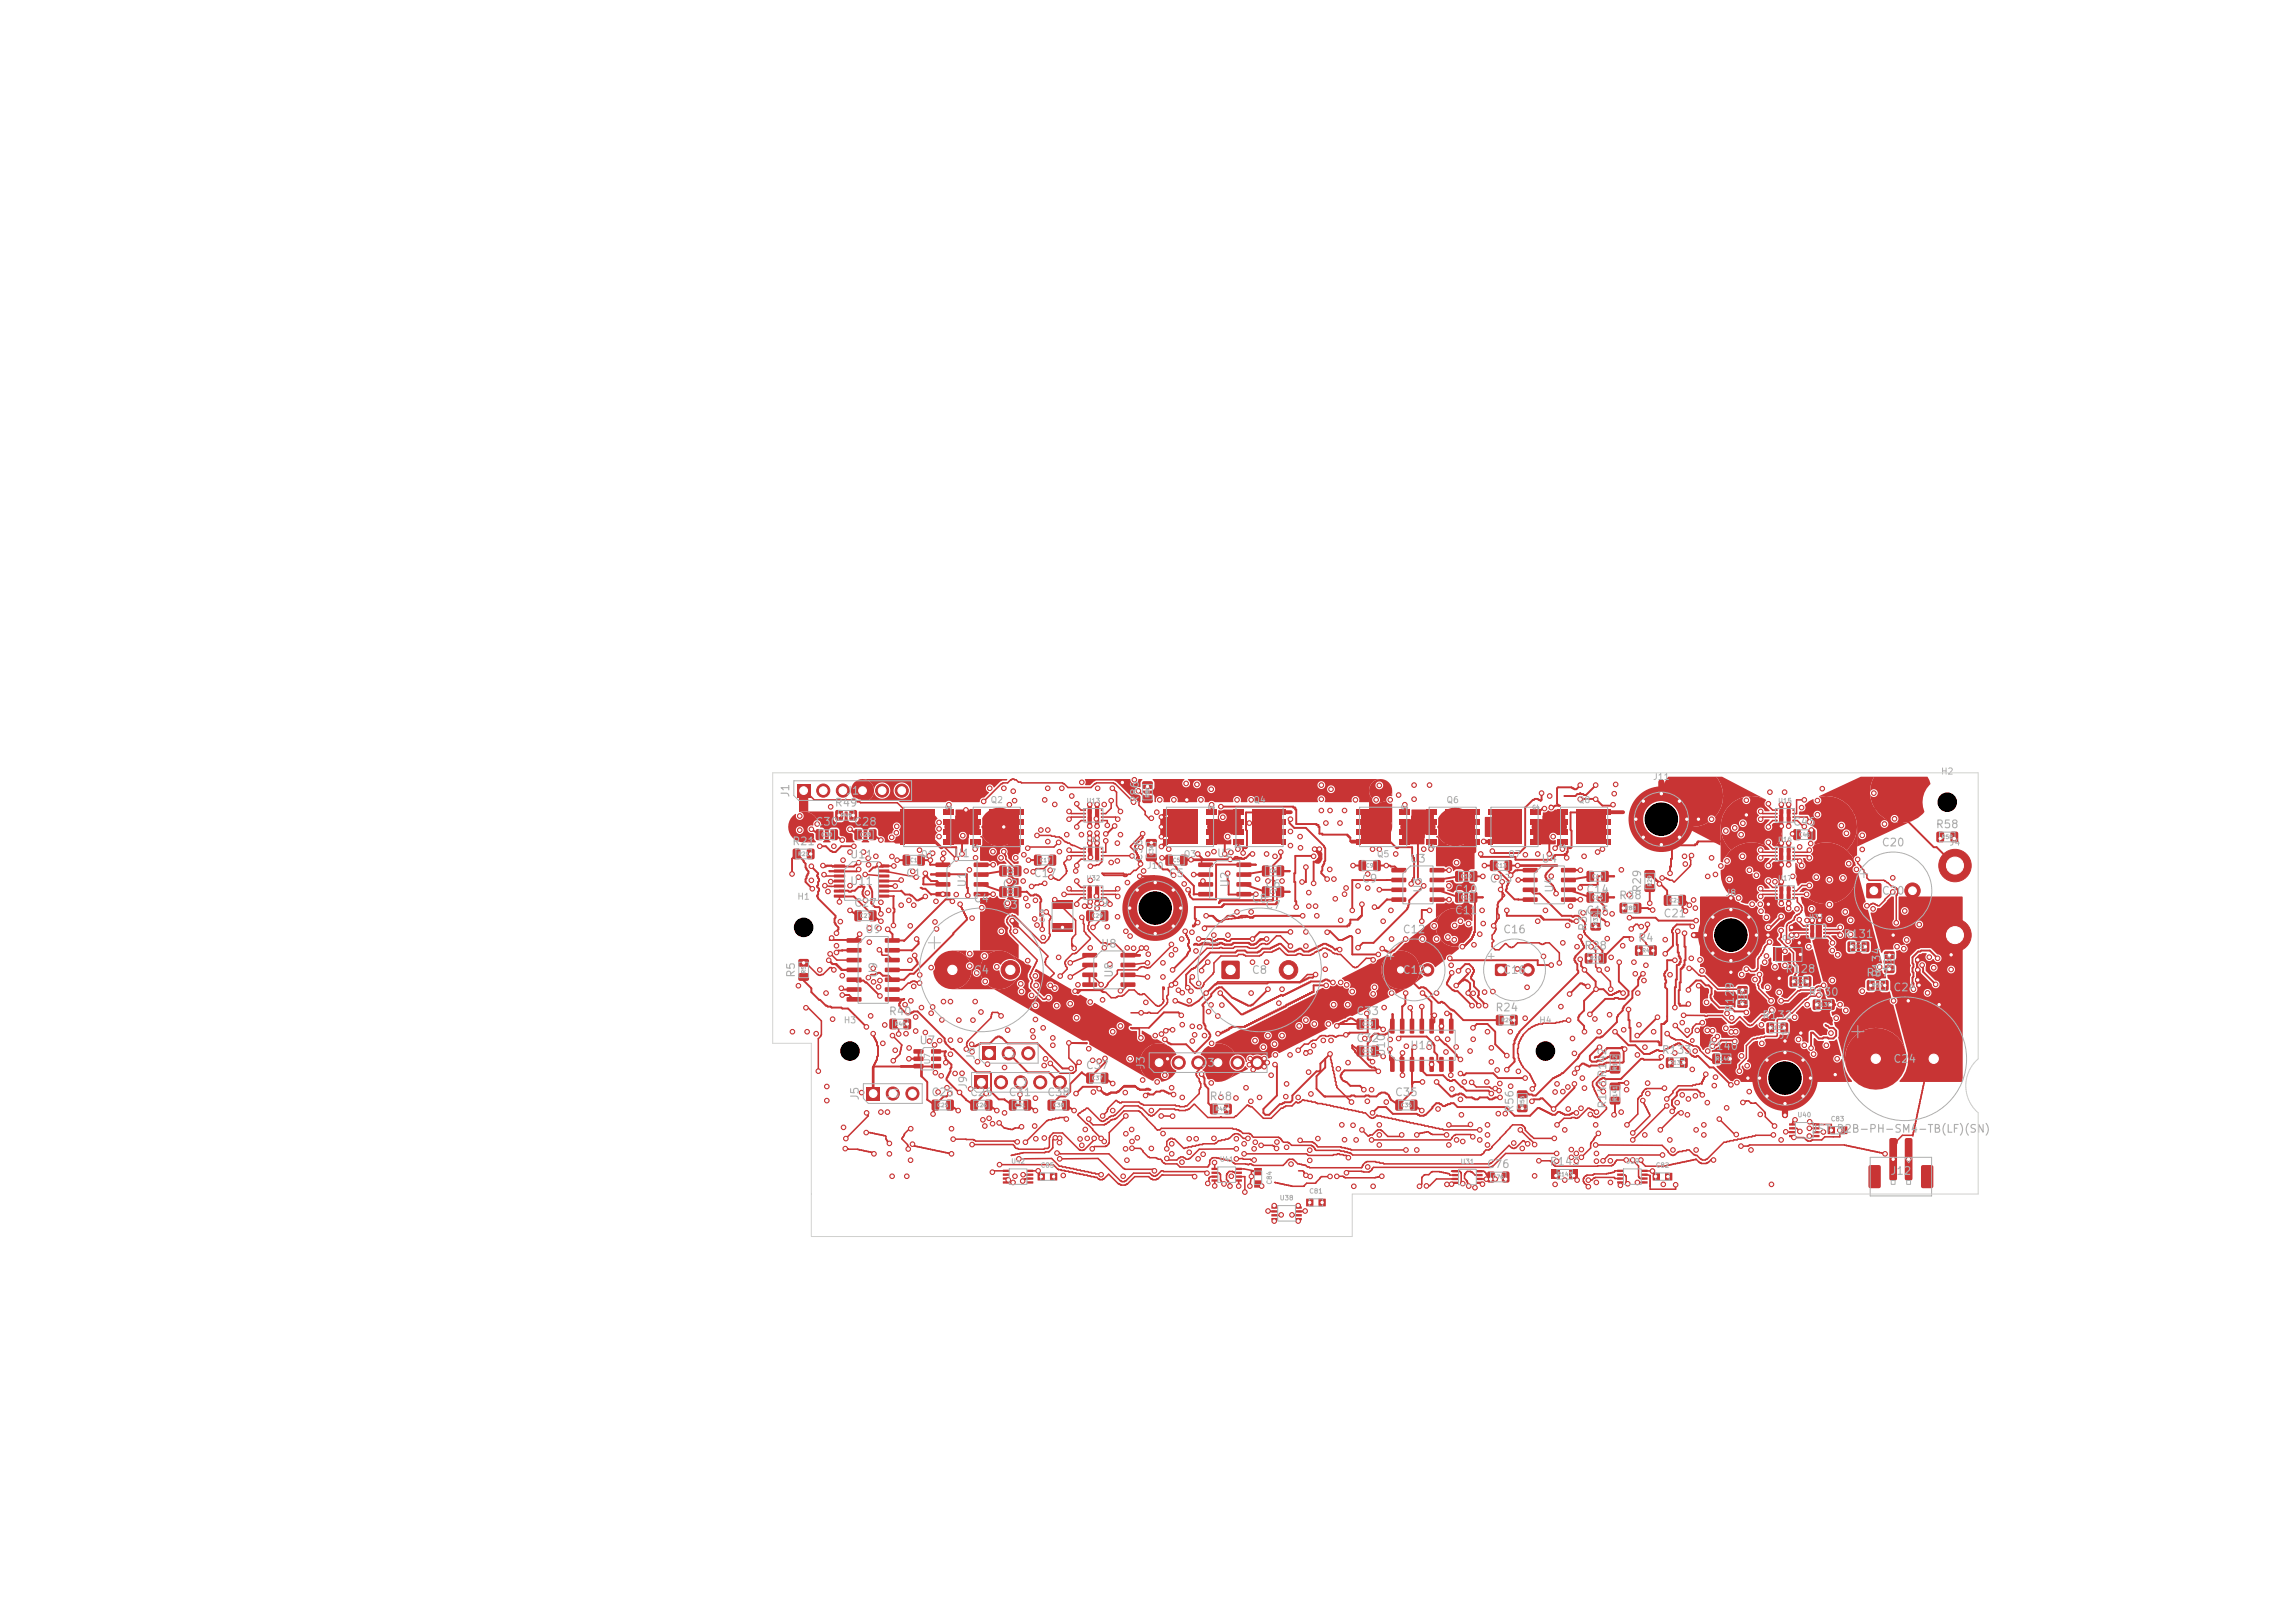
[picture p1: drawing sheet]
<svg xmlns="http://www.w3.org/2000/svg" width="297mm" height="210mm" viewBox="0 0 297 210" stroke-linecap="round" stroke-linejoin="round" font-family="sans-serif">
<defs><g id="words">
<g font-size="1" fill="#afafaf">
<text x="102.4" y="103.3" transform="rotate(-90 102.4 103.3)">J1</text>
<text x="105.4" y="107.1">C30</text>
<text x="107.9" y="104.6">R49</text>
<text x="109.4" y="103.1">J1</text>
<text x="110.4" y="107.1">C28</text>
<text x="147.6" y="104.1" transform="rotate(-90 147.6 104.1)">R86</text>
<text x="231.9" y="107.1">C46</text>
<text x="250.4" y="107.4">R58</text>
<text x="102.4" y="109.6">R21</text>
<text x="109.9" y="111.3">U11</text>
<text x="117.2" y="113.7">C1</text>
<text x="123.4" y="111.2">U1</text>
<text x="133.7" y="113.7">C17</text>
<text x="148.1" y="111.6" transform="rotate(-90 148.1 111.6)">C36</text>
<text x="151.2" y="113.7">C5</text>
<text x="157.4" y="111.2">U2</text>
<text x="182.4" y="111.9">U3</text>
<text x="199.4" y="111.9">U4</text>
<text x="243.4" y="109.8">C20</text>
<text x="109.9" y="114.8">U11</text>
<text x="110.4" y="117.6">C27</text>
<text x="125.3" y="114.9" transform="rotate(-90 125.3 114.9)">U1</text>
<text x="125.9" y="117">C4</text>
<text x="129.7" y="115.1">C2</text>
<text x="129.7" y="117.8">C3</text>
<text x="140.4" y="117.6">C29</text>
<text x="159.3" y="114.9" transform="rotate(-90 159.3 114.9)">U2</text>
<text x="161.9" y="117">C8</text>
<text x="163.7" y="115.1">C6</text>
<text x="163.7" y="117.8">C7</text>
<text x="176.2" y="114.4">C9</text>
<text x="184.3" y="115.6" transform="rotate(-90 184.3 115.6)">U3</text>
<text x="188.2" y="115.8">C10</text>
<text x="188.2" y="118.5">C11</text>
<text x="192.7" y="114.4">C13</text>
<text x="201.3" y="115.6" transform="rotate(-90 201.3 115.6)">U4</text>
<text x="205.2" y="115.8">C14</text>
<text x="205.2" y="118.5">C15</text>
<text x="209.4" y="116.6">R88</text>
<text x="212.6" y="115.6" transform="rotate(-90 212.6 115.6)">R29</text>
<text x="215.2" y="118.9">C21</text>
<text x="243.4" y="116">C20</text>
<text x="111.9" y="121">U9</text>
<text x="142.4" y="122.9">U8</text>
<text x="181.4" y="121">C12</text>
<text x="194.4" y="121">C16</text>
<text x="204.9" y="123.1">R28</text>
<text x="205.6" y="120.6" transform="rotate(-90 205.6 120.6)">R32</text>
<text x="211.9" y="122.1">R4</text>
<text x="238.5" y="121.6">R131</text>
<text x="103.1" y="126.6" transform="rotate(-90 103.1 126.6)">R5</text>
<text x="113.8" y="126.6" transform="rotate(-90 113.8 126.6)">U9</text>
<text x="114.9" y="131.6">R40</text>
<text x="125.9" y="126.3">C4</text>
<text x="144.3" y="126.6" transform="rotate(-90 144.3 126.6)">U8</text>
<text x="161.9" y="126.3">C8</text>
<text x="175.4" y="131.6">C33</text>
<text x="181.4" y="126.3">C12</text>
<text x="193.4" y="131.1">R24</text>
<text x="194.4" y="126.3">C16</text>
<text x="224.6" y="131" transform="rotate(-90 224.6 131)">R129</text>
<text x="231" y="126.1">R128</text>
<text x="234" y="129.1">R130</text>
<text x="241.4" y="126.6">R57</text>
<text x="243.6" y="126.5" transform="rotate(-90 243.6 126.5)">R134</text>
<text x="244.9" y="128.5">C24</text>
<text x="118.9" y="135.4">U7</text>
<text x="126.4" y="137.3" transform="rotate(-90 126.4 137.3)">J6</text>
<text x="129.6" y="137.1">J6</text>
<text x="175.4" y="135.1">C32</text>
<text x="179.5" y="136.8" transform="rotate(-90 179.5 136.8)">U10</text>
<text x="182.4" y="136">U10</text>
<text x="215" y="136.6">R133</text>
<text x="221" y="136.1">R140</text>
<text x="228" y="132.1">R132</text>
<text x="244.9" y="137.8">C24</text>
<text x="111.4" y="142.5" transform="rotate(-90 111.4 142.5)">J5</text>
<text x="114.6" y="142.3">J5</text>
<text x="120.4" y="142.1">C25</text>
<text x="125.4" y="141" transform="rotate(-90 125.4 141)">J9</text>
<text x="125.4" y="142.1">C26</text>
<text x="130.4" y="142.1">C31</text>
<text x="131.1" y="140.8">J9</text>
<text x="135.4" y="142.1">C38</text>
<text x="140.4" y="138.6">C37</text>
<text x="148.4" y="138.5" transform="rotate(-90 148.4 138.5)">J3</text>
<text x="155.4" y="138.3">J3</text>
<text x="156.4" y="142.6">R48</text>
<text x="180.4" y="142.1">C35</text>
<text x="208.1" y="143.5" transform="rotate(-90 208.1 143.5)">R141</text>
<text x="208.1" y="139.5" transform="rotate(-90 208.1 139.5)">R142</text>
<text x="196.1" y="144.1" transform="rotate(-90 196.1 144.1)">R56</text>
<text x="234.4" y="146.8">JST B2B-PH-SM4-TB(LF)(SN)</text>
<text x="192.3" y="151.4">C76</text>
<text x="200.5" y="151.1">R143</text>
<text x="244.6" y="152.3">J12</text>
</g>
<g font-size=".8" fill="#afafaf">
<text x="213.9" y="101.1">J11</text>
<text x="251.1" y="100.4">H2</text>
<text x="128.1" y="104.1">Q2</text>
<text x="162.1" y="104.1">Q4</text>
<text x="187.1" y="104.1">Q6</text>
<text x="204.1" y="104.1">Q8</text>
<text x="119.1" y="111.1">Q1</text>
<text x="148.4" y="112.6">J10</text>
<text x="153.1" y="111.1">Q3</text>
<text x="178.1" y="111.1">Q5</text>
<text x="195.1" y="111.1">Q7</text>
<text x="252.2" y="109.6">J4</text>
<text x="103.1" y="116.6">H1</text>
<text x="223.2" y="116.1">J8</text>
<text x="109.1" y="132.6">H3</text>
<text x="199.1" y="132.6">H4</text>
<text x="230.2" y="134.6">J7</text>
</g>
<text font-size=".7" fill="#afafaf" x="120.5" y="137.8" transform="rotate(-90 120.5 137.8)">U7</text>
<g font-size=".6" fill="#afafaf">
<text x="140.6" y="104.1">U13</text>
<text x="230.1" y="104.1">U15</text>
<text x="140.6" y="109.1">U14</text>
<text x="230.1" y="109.1">U16</text>
<text x="135.4" y="119.4" transform="rotate(-90 135.4 119.4)">C49</text>
<text x="140.6" y="114.1">U32</text>
<text x="230.1" y="114.1">U17</text>
<text x="234.1" y="119.1">U33</text>
<text x="230.6" y="121.8">C47</text>
<text x="232.6" y="144.7">U40</text>
<text x="236.9" y="145.2">C83</text>
<text x="130.8" y="150.7">U42</text>
<text x="134.6" y="151.2">C85</text>
<text x="157.8" y="150.5">U41</text>
<text x="164.7" y="153.3" transform="rotate(-90 164.7 153.3)">C84</text>
<text x="165.6" y="155.5">U38</text>
<text x="169.4" y="154.6">C81</text>
<text x="189" y="150.8">U31</text>
<text x="210.3" y="150.7">U39</text>
<text x="214.2" y="151.2">C82</text>
</g>
<g font-size=".5" fill="#afafaf">
<text x="108.7" y="105.9">R49</text>
<text x="122.2" y="104.8">G4</text>
<text x="148.9" y="103.3" transform="rotate(-90 148.9 103.3)">R86</text>
<text x="156.2" y="104.8">G4</text>
<text x="181.2" y="104.8">G4</text>
<text x="198.2" y="104.8">G4</text>
<text x="103.2" y="110.9">R21</text>
<text x="106.2" y="108.4">C30</text>
<text x="111.2" y="108.4">C28</text>
<text x="117.7" y="111.7">C1</text>
<text x="125.7" y="109.9">G4</text>
<text x="130.2" y="113.1">C2</text>
<text x="134.5" y="111.7">C17</text>
<text x="149.4" y="110.8" transform="rotate(-90 149.4 110.8)">C36</text>
<text x="151.7" y="111.7">C5</text>
<text x="159.7" y="109.9">G4</text>
<text x="164.2" y="113.1">C6</text>
<text x="176.7" y="112.4">C9</text>
<text x="184.7" y="109.9">G4</text>
<text x="189" y="113.8">C10</text>
<text x="193.5" y="112.4">C13</text>
<text x="201.7" y="109.9">G4</text>
<text x="206" y="113.8">C14</text>
<text x="232.7" y="108.4">C46</text>
<text x="251.2" y="108.7">R58</text>
<text x="111.2" y="118.9">C27</text>
<text x="130.2" y="115.8">C3</text>
<text x="141.2" y="118.9">C29</text>
<text x="164.2" y="115.8">C7</text>
<text x="189" y="116.5">C11</text>
<text x="206" y="116.5">C15</text>
<text x="206.9" y="119.8" transform="rotate(-90 206.9 119.8)">R32</text>
<text x="210.2" y="117.9">R88</text>
<text x="213.9" y="114.8" transform="rotate(-90 213.9 114.8)">R29</text>
<text x="216" y="116.9">C21</text>
<text x="205.7" y="124.4">R28</text>
<text x="212.5" y="123.4">R4</text>
<text x="239.5" y="122.9">R131</text>
<text x="244.9" y="125.5" transform="rotate(-90 244.9 125.5)">R134</text>
<text x="104.4" y="126" transform="rotate(-90 104.4 126)">R5</text>
<text x="225.9" y="130" transform="rotate(-90 225.9 130)">R129</text>
<text x="232" y="127.4">R128</text>
<text x="235" y="130.4">R130</text>
<text x="242.2" y="127.9">R57</text>
<text x="115.7" y="132.9">R40</text>
<text x="176.2" y="136.4">C32</text>
<text x="176.2" y="132.9">C33</text>
<text x="194.2" y="132.4">R24</text>
<text x="216" y="137.9">R133</text>
<text x="222" y="137.4">R140</text>
<text x="229" y="133.4">R132</text>
<text x="121.2" y="143.4">C25</text>
<text x="126.2" y="143.4">C26</text>
<text x="131.2" y="143.4">C31</text>
<text x="136.2" y="143.4">C38</text>
<text x="141.2" y="139.9">C37</text>
<text x="157.2" y="143.9">R48</text>
<text x="181.2" y="143.4">C35</text>
<text x="197.4" y="143.3" transform="rotate(-90 197.4 143.3)">R56</text>
<text x="209.4" y="142.5" transform="rotate(-90 209.4 142.5)">R141</text>
<text x="209.4" y="138.5" transform="rotate(-90 209.4 138.5)">R142</text>
<text x="193.1" y="152.7">C76</text>
<text x="201.5" y="152.3">R143</text>
</g>
</g></defs>
<g fill="#c83434">
<path d="M184.5 104.7h1.4v.8h-1.4z"/>
<path d="M184.5 106h1.4v.7h-1.4z"/>
<path d="M184.5 107.3h1.4v.7h-1.4z"/>
<path d="M184.5 108.6h1.4v.7h-1.4z"/>
<path d="M187 104.7h3.9v4.6h-3.9z"/>
<path d="M190.9 104.7h.6v.8h-.6z"/>
<path d="M190.9 106h.6v.7h-.6z"/>
<path d="M190.9 107.3h.6v.7h-.6z"/>
<path d="M190.9 108.6h.6v.7h-.6z"/>
<path d="M108.1 104.9l.8-.1 .2 .2v1l-.2 .2h-.6l-.2-.2v-.9z"/>
<path d="M110 104.9l.7-.1 .2 .2v1l-.1 .2h-.7l-.2-.2v-.9z"/>
<path d="M215.6 136.9l.7-.1 .3 .2v1l-.2 .2h-.6l-.2-.2v-.9z"/>
<path d="M217.5 136.9l.7-.1 .2 .2v1l-.1 .2h-.7l-.2-.2v-.9z"/>
<path d="M250.6 107.7l.8-.1 .2 .2v1l-.2 .2h-.6l-.2-.2v-.9z"/>
<path d="M252.5 107.7l.7-.1 .2 .2v1l-.1 .2h-.6l-.3-.2v-.9z"/>
<path d="M236.5 145.8h1v.9h-1z"/>
<path d="M238.1 145.8h1v.9h-1z"/>
<path d="M164.5 156.1h.8l.1 .3h-.8z"/>
<path d="M164.5 156.6h.8l.1 .3h-.8z"/>
<path d="M164.5 157.1h.8l.1 .3h-.8z"/>
<path d="M164.5 157.6h.8l.1 .3h-.8z"/>
<path d="M167.6 157.6h.8l.1 .3h-.8z"/>
<path d="M167.6 157.1h.8l.1 .3h-.8z"/>
<path d="M167.6 156.6h.8l.1 .3h-.8z"/>
<path d="M167.6 156.1h.8l.1 .3h-.8z"/>
<path d="M140.1 123.3h1.8l.1 .1v.4l-.2 .1h-1.7v-.2z"/>
<path d="M140.1 124.6h1.8l.1 .1v.4l-.2 .1h-1.7v-.2z"/>
<path d="M140.1 125.9l1.8-.1 .1 .2v.3l-.2 .1h-1.7v-.1z"/>
<path d="M140.1 127.1h1.8l.1 .2v.3l-.2 .1h-1.7v-.1z"/>
<path d="M145 127.1h1.9l.1 .2-.1 .3-.1 .1h-1.7l-.1-.1z"/>
<path d="M145 125.9l1.9-.1 .1 .2-.1 .3-.1 .1h-1.7l-.1-.1z"/>
<path d="M145 124.6h1.9l.1 .1-.1 .4-.1 .1h-1.7l-.1-.2z"/>
<path d="M145 123.3h1.9l.1 .1-.1 .4-.1 .1h-1.7l-.1-.2z"/>
<path d="M220.9 118.1a4.2 4.2 0 0 1 6.7 .7 4.2 4.2 0 0 1-2.5 6.3 4.2 4.2 0 0 1-5.3-4.3h1.9a2.36 2.36 0 0 0 3.2 2.4 2.36 2.36 0 0 0 .6-4 2.36 2.36 0 0 0-3.8 1.3v.3h-1.9a4.2 4.2 0 0 1 1.1-2.7z"/>
<path d="M135.6 142.3h.7l.2 .1 .1 1.1-.2 .2h-.6l-.2-.1-.1-1.1z"/>
<path d="M137.5 142.3h.7l.2 .1 .1 1.1-.2 .2h-.6l-.2-.1-.1-1.1z"/>
<path d="M140.4 109.7h.1v.2h-.1z"/>
<path d="M140.4 110.2h.1v.2h-.1z"/>
<path d="M140.4 110.6h.1v.2h-.1z"/>
<path d="M140.4 111.1h.1v.2h-.1z"/>
<path d="M140.8 110.7h.5v.5h-.5z"/>
<path d="M141.7 110.7h.5v.5h-.5z"/>
<path d="M142.5 111.1h.1v.2h-.1z"/>
<path d="M142.5 110.6h.1v.2h-.1z"/>
<path d="M142.5 110.2h.1v.2h-.1z"/>
<path d="M142.5 109.7h.1v.2h-.1z"/>
<path d="M141.7 109.8h.5v.5h-.5z"/>
<path d="M140.8 109.8h.5v.5h-.5z"/>
<path d="M233.9 119.7h.1v.2h-.1z"/>
<path d="M233.9 120.2h.1v.2h-.1z"/>
<path d="M233.9 120.6h.1v.2h-.1z"/>
<path d="M233.9 121.1h.1v.2h-.1z"/>
<path d="M234.3 120.7h.5v.5h-.5z"/>
<path d="M235.2 120.7h.5v.5h-.5z"/>
<path d="M236 121.1h.1v.2h-.1z"/>
<path d="M236 120.6h.1v.2h-.1z"/>
<path d="M236 120.2h.1v.2h-.1z"/>
<path d="M236 119.7h.1v.2h-.1z"/>
<path d="M235.2 119.8h.5v.5h-.5z"/>
<path d="M234.3 119.8h.5v.5h-.5z"/>
<path d="M169 155.1h1v1h-1z"/>
<path d="M170.6 155.1h1v1h-1z"/>
<path d="M175.6 135.3h.7l.2 .1v1.1l-.1 .2h-.6l-.2-.1-.1-1.1z"/>
<path d="M177.5 135.3h.7l.2 .1v1.1l-.1 .2h-.6l-.2-.1-.1-1.1z"/>
<path d="M207.3 112.7h.6l.3 .1v1.1l-.2 .2h-.6l-.2-.1v-1.1z"/>
<path d="M205.4 112.7h.6l.3 .1v1.1l-.2 .2h-.6l-.2-.1v-1.1z"/>
<path d="M208.4 142l.1-.1h1l.2 .3v.6l-.2 .1h-1l-.2-.2z"/>
<path d="M208.4 140.1h.1h1l.2 .2v.6l-.2 .2h-1l-.2-.2z"/>
<path d="M194.8 111.3h.7l.2 .1v1.1l-.2 .2h-.6l-.2-.1v-1.1z"/>
<path d="M192.9 111.3h.7l.2 .1v1.1l-.2 .2h-.6l-.2-.1v-1.1z"/>
<path d="M181.1 108.6h1.4v.7h-1.4z"/>
<path d="M181.1 107.3h1.4v.7h-1.4z"/>
<path d="M181.1 106h1.4v.7h-1.4z"/>
<path d="M181.1 104.7h1.4v.8h-1.4z"/>
<path d="M176.1 104.7h3.9v4.6h-3.9z"/>
<path d="M175.5 108.6h.6v.7h-.6z"/>
<path d="M175.5 107.3h.6v.7h-.6z"/>
<path d="M175.5 106h.6v.7h-.6z"/>
<path d="M175.5 104.7h.6v.8h-.6z"/>
<path d="M131.3 112h.7l.2 .1v1.1l-.2 .2h-.6l-.2-.1v-1.1z"/>
<path d="M129.4 112h.7l.2 .1v1.1l-.2 .2h-.6l-.2-.1v-1.1z"/>
<path d="M131.3 114.7h.7l.2 .1v1.1l-.2 .2h-.6l-.2-.1v-1.1z"/>
<path d="M129.4 114.7h.7l.2 .1v1.1l-.2 .2h-.6l-.2-.1v-1.1z"/>
<path d="M177.8 111.3h.6l.3 .1v1.1l-.2 .2h-.6l-.2-.1v-1.1z"/>
<path d="M175.9 111.3h.6l.3 .1v1.1l-.2 .2h-.6l-.2-.1v-1.1z"/>
<path d="M205.1 123.4l.7-.1 .3 .2v1l-.2 .2h-.6l-.2-.2v-.9z"/>
<path d="M207 123.4l.7-.1 .2 .2v1l-.1 .2h-.7l-.2-.2v-.9z"/>
<path d="M110.6 117.8h.7l.2 .1 .1 1.1-.2 .2h-.6l-.2-.1-.1-1.1z"/>
<path d="M112.5 117.8h.7l.2 .1 .1 1.1-.2 .2h-.6l-.2-.1-.1-1.1z"/>
<path d="M107.9 111.9h1.4l.1 .3h-1.4z"/>
<path d="M107.9 112.5h1.4l.1 .3-1.4 .1z"/>
<path d="M107.9 113.2h1.4l.1 .3h-1.4z"/>
<path d="M107.9 113.8h1.4l.1 .3-1.4 .1z"/>
<path d="M107.9 114.5h1.4l.1 .3h-1.4z"/>
<path d="M107.9 115.1h1.4l.1 .3-1.4 .1z"/>
<path d="M107.9 115.8h1.4l.1 .3h-1.4z"/>
<path d="M113.7 115.8h1.3l.1 .3h-1.4z"/>
<path d="M113.7 115.1h1.3l.1 .3-1.4 .1z"/>
<path d="M113.7 114.5h1.3l.1 .3h-1.4z"/>
<path d="M113.7 113.8h1.3l.1 .3-1.4 .1z"/>
<path d="M113.7 113.2h1.3l.1 .3h-1.4z"/>
<path d="M113.7 112.5h1.3l.1 .3-1.4 .1z"/>
<path d="M113.7 111.9h1.3l.1 .3h-1.4z"/>
<path d="M121.1 111.6h1.8l.1 .1v.4l-.2 .1h-1.7l-.1-.2z"/>
<path d="M121.1 112.9h1.8l.1 .1v.4l-.2 .1h-1.7l-.1-.2z"/>
<path d="M121.1 114.2l1.8-.1 .1 .2v.3l-.2 .1h-1.7l-.1-.1z"/>
<path d="M121.1 115.4h1.8l.1 .2v.3l-.2 .1h-1.7l-.1-.1z"/>
<path d="M126 115.4h1.9v.2v.3l-.1 .1h-1.7l-.1-.1z"/>
<path d="M126 114.2l1.9-.1v.2v.3l-.1 .1h-1.7l-.1-.1z"/>
<path d="M126 112.9h1.9v.1v.4l-.1 .1h-1.7l-.1-.2z"/>
<path d="M126 111.6h1.9v.1v.4l-.1 .1h-1.7l-.1-.2z"/>
<path d="M209.3 151.4h.8v.2h-.8z"/>
<path d="M209.3 151.9h.8v.2h-.8z"/>
<path d="M209.3 152.4h.8v.2h-.8z"/>
<path d="M209.3 152.9h.8v.2h-.8z"/>
<path d="M212.4 152.9h.8v.2h-.8z"/>
<path d="M212.4 152.4h.8v.2h-.8z"/>
<path d="M212.4 151.9h.8v.2h-.8z"/>
<path d="M212.4 151.4h.8v.2h-.8z"/>
<path d="M122.1 124.4l.2-.1h1.9l.2 .1v.2v1.9v.1l-.2 .1h-1.9l-.2-.1-.1-.1v-1.9z"/>
</g>
<circle cx="130.7" cy="125.5" r="1.2" fill="#c83434" stroke="#c83434" stroke-width=".13"/>
<g fill="#c83434">
<path d="M165.3 112h.6l.3 .1v1.1l-.2 .2h-.5l-.3-.1v-1.1z"/>
<path d="M163.4 112h.6l.3 .1v1.1l-.2 .2h-.5l-.3-.1v-1.1z"/>
<path d="M192.5 151.6h.7l.2 .1v1.1l-.1 .2h-.6l-.2-.1v-1.1z"/>
<path d="M194.4 151.6h.7l.2 .1v1.1l-.1 .2h-.6l-.2-.1v-1.1z"/>
<path d="M148.3 110.5h.2h1.1l.1 .2v.6l-.2 .2-1.1-.1-.1-.2z"/>
<path d="M148.3 108.6h.2h1.1l.1 .2v.6l-.2 .2-1.1-.1-.1-.2z"/>
<path d="M197.1 112.3h1.8l.1 .1v.4l-.2 .1h-1.7v-.2z"/>
<path d="M197.1 113.6h1.8l.1 .1v.4l-.2 .1h-1.7v-.2z"/>
<path d="M197.1 114.9l1.8-.1 .1 .2v.3l-.2 .1h-1.7v-.1z"/>
<path d="M197.1 116.1h1.8l.1 .2v.3l-.2 .1h-1.7v-.1z"/>
<path d="M202 116.1h1.9v.2v.3l-.1 .1h-1.7l-.1-.1z"/>
<path d="M202 114.9l1.9-.1v.2v.3l-.1 .1h-1.7l-.1-.1z"/>
<path d="M202 113.6h1.9v.1v.4l-.1 .1h-1.7l-.1-.2z"/>
<path d="M202 112.3h1.9v.1v.4l-.1 .1h-1.7l-.1-.2z"/>
<path d="M162.3 151.1h1v1h-1z"/>
<path d="M162.3 152.7h1v1h-1z"/>
<path d="M147.9 103l.1-.1h1l.2 .3v.6l-.3 .1h-.9l-.2-.2z"/>
<path d="M147.9 101.1h.1h1l.2 .2v.6l-.3 .2h-.9l-.2-.2z"/>
<path d="M122.1 108.6h1.4v.7h-1.4z"/>
<path d="M122.1 107.3h1.4v.7h-1.4z"/>
<path d="M122.1 106h1.4v.7h-1.4z"/>
<path d="M122.1 104.7h1.4v.8h-1.4z"/>
<path d="M117.1 104.7h3.9v4.6h-3.9z"/>
<path d="M116.5 108.6h.6v.7h-.6z"/>
<path d="M116.5 107.3h.6v.7h-.6z"/>
<path d="M116.5 106h.6v.7h-.6z"/>
<path d="M116.5 104.7h.6v.8h-.6z"/>
<path d="M239.1 121.9l.7-.1 .3 .2v1l-.2 .2h-.6l-.2-.2v-.9z"/>
<path d="M241 121.9l.7-.1 .2 .2v1l-.1 .2h-.7l-.2-.2v-.9z"/>
<path d="M248.7 150.8h1.3l.2 .1v2.6l-.2 .2-1.2 .1-.2-.2v-2.6z"/>
<path d="M241.9 150.8h1.2l.3 .1v2.6l-.2 .2-1.2 .1-.2-.2v-2.6z"/>
<path d="M246.6 147.3h.7h.1l.1 .2v5l-.1 .2-.1 .1-.6-.1-.2-.2v-5z"/>
<path d="M244.6 147.3h.6h.2l.1 .2v5l-.1 .2-.2 .1-.5-.1-.2-.2v-5z"/>
<path d="M140.6 138.8h.7l.2 .1 .1 1.1-.2 .2h-.6l-.2-.1-.1-1.1z"/>
<path d="M142.5 138.8h.7l.2 .1v1.1l-.1 .2h-.6l-.2-.1-.1-1.1z"/>
<path d="M179.9 136.8h.4h.2v1.8l-.1 .1h-.4l-.1-.1z"/>
<path d="M181.2 136.8h.4h.1l.1 1.8-.1 .1h-.4l-.1-.1z"/>
<path d="M182.5 136.8h.4h.1v1.8l-.1 .1h-.3l-.2-.1z"/>
<path d="M183.7 136.8h.4h.2v1.8l-.1 .1h-.4l-.1-.1z"/>
<path d="M185 136.8h.4h.2v1.8l-.1 .1h-.4l-.1-.1z"/>
<path d="M186.3 136.8h.4h.1v1.8l-.1 .1h-.3l-.1-.1z"/>
<path d="M187.6 136.8h.4h.1v1.8l-.1 .1h-.3l-.2-.1z"/>
<path d="M187.6 131.8h.4l.1 .1v1.7l-.1 .1-.3 .1-.2-.1z"/>
<path d="M186.3 131.8h.4l.1 .1v1.7l-.1 .1-.3 .1-.1-.1z"/>
<path d="M185 131.8h.4l.2 .1v1.7l-.1 .1-.4 .1-.1-.1z"/>
<path d="M183.7 131.8h.4l.2 .1v1.7l-.1 .1-.4 .1-.1-.1z"/>
<path d="M182.5 131.8h.4l.1 .1v1.7l-.1 .1-.3 .1-.2-.1z"/>
<path d="M181.2 131.8h.4l.1 .1 .1 1.7-.1 .1-.4 .1-.1-.1z"/>
<path d="M179.9 131.8h.4l.2 .1v1.7l-.1 .1-.4 .1-.1-.1z"/>
<path d="M120.6 142.3h.7l.2 .1 .1 1.1-.2 .2h-.6l-.2-.1-.1-1.1z"/>
<path d="M122.5 142.3h.7l.2 .1 .1 1.1-.2 .2h-.6l-.2-.1-.1-1.1z"/>
<path d="M136.2 119.4h2.7v1.2h-2.7z"/>
<path d="M136.2 116.4h2.7v1.2h-2.7z"/>
<path d="M112.1 140.7h1.8v1.7h-1.8z"/>
</g>
<g fill="#c83434" stroke="#c83434" stroke-width=".13">
<circle cx="115.5" cy="141.5" r=".85"/>
<circle cx="118.1" cy="141.5" r=".85"/>
</g>
<g fill="#c83434">
<path d="M110.6 107.3h.7l.2 .1 .1 1.1-.2 .2h-.6l-.2-.1-.1-1.1z"/>
<path d="M112.5 107.3h.7l.2 .1 .1 1.1-.2 .2h-.6l-.2-.1-.1-1.1z"/>
<path d="M241.6 114.3h.1h1.6h.1l.1 .2v1.5l-.1 .2-.1 .1h-1.6l-.1-.1-.1-.2v-1.5z"/>
</g>
<circle cx="247.5" cy="115.2" r="1" fill="#c83434" stroke="#c83434" stroke-width=".13"/>
<g fill="#c83434">
<path d="M229.9 114.7h.1v.2h-.1z"/>
<path d="M229.9 115.2h.1v.2h-.1z"/>
<path d="M229.9 115.6h.1v.2h-.1z"/>
<path d="M229.9 116.1h.1v.2h-.1z"/>
<path d="M230.3 115.7h.5v.5h-.5z"/>
<path d="M231.2 115.7h.5v.5h-.5z"/>
<path d="M232 116.1h.1v.2h-.1z"/>
<path d="M232 115.6h.1v.2h-.1z"/>
<path d="M232 115.2h.1v.2h-.1z"/>
<path d="M232 114.7h.1v.2h-.1z"/>
<path d="M231.2 114.8h.5v.5h-.5z"/>
<path d="M230.3 114.8h.5v.5h-.5z"/>
<path d="M165.3 114.7h.6l.3 .1v1.1l-.2 .2h-.5l-.3-.1v-1.1z"/>
<path d="M163.4 114.7h.6l.3 .1v1.1l-.2 .2h-.5l-.3-.1v-1.1z"/>
<path d="M103.1 101.5h1.7v1.7h-1.7z"/>
</g>
<g fill="#c83434" stroke="#c83434" stroke-width=".13">
<circle cx="106.5" cy="102.3" r=".85"/>
<circle cx="109.1" cy="102.3" r=".85"/>
<circle cx="111.6" cy="102.3" r=".85"/>
<circle cx="114.2" cy="102.3" r=".85"/>
<circle cx="116.7" cy="102.3" r=".85"/>
</g>
<g fill="#c83434">
<path d="M228.6 132.4l.7-.1 .3 .2v1l-.2 .2h-.6l-.2-.2v-.9z"/>
<path d="M230.5 132.4l.7-.1 .2 .2v1l-.1 .2h-.7l-.2-.2v-.9z"/>
<path d="M232.1 107.3h.7l.2 .1v1.1l-.1 .2h-.6l-.2-.1-.1-1.1z"/>
<path d="M234 107.3h.7l.2 .1v1.1l-.1 .2h-.6l-.2-.1-.1-1.1z"/>
<path d="M200.8 151.3h1.1v1.3h-1.1z"/>
<path d="M203.1 151.3h1.1v1.3h-1.1z"/>
<path d="M152.8 110.6h.6l.3 .1v1.1l-.2 .2h-.6l-.2-.1v-1.1z"/>
<path d="M150.9 110.6h.7l.2 .1v1.1l-.2 .2h-.6l-.2-.1v-1.1z"/>
<path d="M227.9 136.6a4.2 4.2 0 0 1 6.7 .7 4.2 4.2 0 0 1-2.5 6.3 4.2 4.2 0 0 1-5.3-4.3h1.9a2.36 2.36 0 0 0 3.2 2.4 2.36 2.36 0 0 0 .6-4 2.36 2.36 0 0 0-3.8 1.3v.3h-1.9a4.2 4.2 0 0 1 1.1-2.7z"/>
<path d="M208.4 138l.1-.1h1l.2 .3v.6l-.2 .1h-1l-.2-.2z"/>
<path d="M208.4 136.1h.1h1l.2 .2v.6l-.2 .2h-1l-.2-.2z"/>
<path d="M193.6 131.4l.8-.1 .2 .2v1l-.2 .2h-.6l-.2-.2v-.9z"/>
<path d="M195.5 131.4l.7-.1 .2 .2v1l-.1 .2h-.6l-.3-.2v-.9z"/>
<path d="M190.3 112.7h.6l.3 .1v1.1l-.2 .2h-.6l-.2-.1v-1.1z"/>
<path d="M188.4 112.7h.6l.3 .1v1.1l-.2 .2h-.6l-.2-.1v-1.1z"/>
<path d="M158.1 124.4l.2-.1h1.9l.2 .1v.2l.1 1.9-.1 .1-.2 .1h-1.9l-.2-.1-.1-.1v-1.9z"/>
</g>
<circle cx="166.8" cy="125.5" r="1.2" fill="#c83434" stroke="#c83434" stroke-width=".13"/>
<g fill="#c83434">
<path d="M159.5 104.7h1.4v.8h-1.4z"/>
<path d="M159.5 106h1.4v.7h-1.4z"/>
<path d="M159.5 107.3h1.4v.7h-1.4z"/>
<path d="M159.5 108.6h1.4v.7h-1.4z"/>
<path d="M162 104.7h3.9v4.6h-3.9z"/>
<path d="M165.9 104.7h.6v.8h-.6z"/>
<path d="M165.9 106h.6v.7h-.6z"/>
<path d="M165.9 107.3h.6v.7h-.6z"/>
<path d="M165.9 108.6h.6v.7h-.6z"/>
<path d="M140.6 117.8h.7l.2 .1 .1 1.1-.2 .2h-.6l-.2-.1-.1-1.1z"/>
<path d="M142.5 117.8h.7l.2 .1v1.1l-.1 .2h-.6l-.2-.1-.1-1.1z"/>
<path d="M127.1 135.5h1.8v1.7h-1.8z"/>
</g>
<g fill="#c83434" stroke="#c83434" stroke-width=".13">
<circle cx="130.5" cy="136.3" r=".85"/>
<circle cx="133.1" cy="136.3" r=".85"/>
</g>
<path d="M193.5 124.8l.2-.1 1.3 .1v.2v1.2l-.2 .1-1.3-.1-.1-.1z" fill="#c83434"/>
<circle cx="197.7" cy="125.5" r=".8" fill="#c83434" stroke="#c83434" stroke-width=".13"/>
<g fill="#c83434">
<path d="M231.5 145.4h.8l.1 .2h-.8z"/>
<path d="M231.5 145.9h.8l.1 .2h-.8z"/>
<path d="M231.5 146.4h.8l.1 .2h-.8z"/>
<path d="M231.5 146.9h.8l.1 .2h-.8z"/>
<path d="M234.6 146.9h.8l.1 .2h-.8z"/>
<path d="M234.6 146.4h.8l.1 .2h-.8z"/>
<path d="M234.6 145.9h.8l.1 .2h-.8z"/>
<path d="M234.6 145.4h.8l.1 .2h-.8z"/>
<path d="M205.9 119.5l.1-.1h1l.2 .3v.6l-.3 .1h-.9l-.2-.2z"/>
<path d="M205.9 117.6h.1h1l.2 .2v.6l-.3 .2h-.9l-.2-.2z"/>
<path d="M201.5 104.7h1.4v.8h-1.4z"/>
<path d="M201.5 106h1.4v.7h-1.4z"/>
<path d="M201.5 107.3h1.4v.7h-1.4z"/>
<path d="M201.5 108.6h1.4v.7h-1.4z"/>
<path d="M204 104.7h3.9v4.6h-3.9z"/>
<path d="M207.9 104.7h.6v.8h-.6z"/>
<path d="M207.9 106h.6v.7h-.6z"/>
<path d="M207.9 107.3h.6v.7h-.6z"/>
<path d="M207.9 108.6h.6v.7h-.6z"/>
<path d="M229.9 104.7h.1v.2h-.1z"/>
<path d="M229.9 105.2h.1v.2h-.1z"/>
<path d="M229.9 105.6h.1v.2h-.1z"/>
<path d="M229.9 106.1h.1v.2h-.1z"/>
<path d="M230.3 105.7h.5v.5h-.5z"/>
<path d="M231.2 105.7h.5v.5h-.5z"/>
<path d="M232 106.1h.1v.2h-.1z"/>
<path d="M232 105.6h.1v.2h-.1z"/>
<path d="M232 105.2h.1v.2h-.1z"/>
<path d="M232 104.7h.1v.2h-.1z"/>
<path d="M231.2 104.8h.5v.5h-.5z"/>
<path d="M230.3 104.8h.5v.5h-.5z"/>
</g>
<g fill="#c83434" stroke="#c83434" stroke-width=".13">
<circle cx="253" cy="112" r="2.1"/>
<circle cx="253" cy="121" r="2.1"/>
</g>
<g fill="#c83434">
<path d="M103.4 126l.1-.1h1l.2 .3v.6l-.3 .1h-.9l-.2-.2z"/>
<path d="M103.4 124.1h.1h1l.2 .2v.6l-.3 .2h-.9l-.2-.2z"/>
<path d="M118.8 110.6h.6l.3 .1v1.1l-.2 .2h-.6l-.2-.1v-1.1z"/>
<path d="M116.9 110.6h.6l.3 .1v1.1l-.2 .2h-.6l-.2-.1v-1.1z"/>
<path d="M118.2 135.8h1.2l.1 .1v.4l-.1 .1-1.1-.1-.1-.1z"/>
<path d="M118.2 136.7h1.2l.1 .2v.3l-.1 .1h-1.1l-.1-.1z"/>
<path d="M118.2 137.7h1.2l.1 .1v.4l-.1 .1-1.1-.1-.1-.1z"/>
<path d="M120.5 137.7h1.2l.1 .1v.4l-.2 .1-1-.1-.1-.1z"/>
<path d="M120.5 136.7h1.2l.1 .2v.3l-.2 .1h-1l-.1-.1z"/>
<path d="M120.5 135.8h1.2l.1 .1v.4l-.2 .1-1-.1-.1-.1z"/>
<path d="M135.8 110.6h.6l.3 .1v1.1l-.2 .2h-.6l-.2-.1v-1.1z"/>
<path d="M133.9 110.6h.6l.3 .1v1.1l-.2 .2h-.6l-.2-.1v-1.1z"/>
<path d="M196.4 143l.1-.1h1l.2 .3v.6l-.3 .1h-.9l-.2-.2z"/>
<path d="M196.4 141.1h.1h1l.2 .2v.6l-.3 .2h-.9l-.2-.2z"/>
<path d="M105.6 107.3h.7l.2 .1 .1 1.1-.2 .2h-.6l-.2-.1-.1-1.1z"/>
<path d="M107.5 107.3h.7l.2 .1 .1 1.1-.2 .2h-.6l-.2-.1-.1-1.1z"/>
<path d="M146.4 114.6a4.2 4.2 0 0 1 6.7 .7 4.2 4.2 0 0 1-2.5 6.3 4.2 4.2 0 0 1-5.3-4.3h1.8a2.36 2.36 0 0 0 3.3 2.4 2.36 2.36 0 0 0 .6-4 2.36 2.36 0 0 0-3.8 1.3l-.1 .3h-1.8a4.2 4.2 0 0 1 1.1-2.7z"/>
<path d="M149.1 136.7h1.8v1.7h-1.8z"/>
</g>
<g fill="#c83434" stroke="#c83434" stroke-width=".13">
<circle cx="152.5" cy="137.5" r=".85"/>
<circle cx="155.1" cy="137.5" r=".85"/>
<circle cx="157.6" cy="137.5" r=".85"/>
<circle cx="160.2" cy="137.5" r=".85"/>
<circle cx="162.7" cy="137.5" r=".85"/>
</g>
<g fill="#c83434">
<path d="M211.6 122.4l.7-.1 .3 .2v1l-.2 .2h-.6l-.2-.2v-.9z"/>
<path d="M213.5 122.4l.7-.1 .2 .2v1l-.1 .2h-.7l-.2-.2v-.9z"/>
<path d="M207.3 115.4h.6l.3 .1v1.1l-.2 .2h-.6l-.2-.1v-1.1z"/>
<path d="M205.4 115.4h.6l.3 .1v1.1l-.2 .2h-.6l-.2-.1v-1.1z"/>
<path d="M209.6 116.9l.7-.1 .3 .2v1l-.2 .2h-.6l-.2-.2v-.9z"/>
<path d="M211.5 116.9l.7-.1 .2 .2v1l-.1 .2h-.6l-.3-.2v-.9z"/>
<path d="M175.6 131.8h.7l.2 .1v1.1l-.1 .2h-.6l-.2-.1-.1-1.1z"/>
<path d="M177.5 131.8h.7l.2 .1v1.1l-.1 .2h-.6l-.2-.1-.1-1.1z"/>
<path d="M187.9 151.4h.8l.1 .3h-.8z"/>
<path d="M187.9 151.9h.8l.1 .3h-.8z"/>
<path d="M187.9 152.4h.8l.1 .3h-.8z"/>
<path d="M187.9 152.9h.8l.1 .3h-.8z"/>
<path d="M191 152.9h.8l.1 .3h-.8z"/>
<path d="M191 152.4h.8l.1 .3h-.8z"/>
<path d="M191 151.9h.8l.1 .3h-.8z"/>
<path d="M191 151.4h.8l.1 .3h-.8z"/>
<path d="M140.4 104.7h.1v.2h-.1z"/>
<path d="M140.4 105.2h.1v.2h-.1z"/>
<path d="M140.4 105.6h.1v.2h-.1z"/>
<path d="M140.4 106.1h.1v.2h-.1z"/>
<path d="M140.8 105.7h.5v.5h-.5z"/>
<path d="M141.7 105.7h.5v.5h-.5z"/>
<path d="M142.5 106.1h.1v.2h-.1z"/>
<path d="M142.5 105.6h.1v.2h-.1z"/>
<path d="M142.5 105.2h.1v.2h-.1z"/>
<path d="M142.5 104.7h.1v.2h-.1z"/>
<path d="M141.7 104.8h.5v.5h-.5z"/>
<path d="M140.8 104.8h.5v.5h-.5z"/>
<path d="M229.9 109.7h.1v.2h-.1z"/>
<path d="M229.9 110.2h.1v.2h-.1z"/>
<path d="M229.9 110.6h.1v.2h-.1z"/>
<path d="M229.9 111.1h.1v.2h-.1z"/>
<path d="M230.3 110.7h.5v.5h-.5z"/>
<path d="M231.2 110.7h.5v.5h-.5z"/>
<path d="M232 111.1h.1v.2h-.1z"/>
<path d="M232 110.6h.1v.2h-.1z"/>
<path d="M232 110.2h.1v.2h-.1z"/>
<path d="M232 109.7h.1v.2h-.1z"/>
<path d="M231.2 109.8h.5v.5h-.5z"/>
<path d="M230.3 109.8h.5v.5h-.5z"/>
<path d="M243.9 125l.2-.1h.9l.2 .3v.6l-.3 .1h-.9l-.2-.2z"/>
<path d="M243.9 123.1h.2h.9l.2 .2v.6l-.3 .2h-.9l-.2-.2z"/>
<path d="M221.6 136.4l.7-.1 .3 .2v1l-.2 .2h-.6l-.2-.2v-.9z"/>
<path d="M223.5 136.4l.7-.1 .2 .2v1l-.1 .2h-.7l-.2-.2v-.9z"/>
<path d="M231.6 126.4l.7-.1 .3 .2v1l-.2 .2h-.6l-.2-.2v-.9z"/>
<path d="M233.5 126.4l.7-.1 .2 .2v1l-.1 .2h-.7l-.2-.2v-.9z"/>
<path d="M109.6 121.4h1.8l.1 .1v.4l-.2 .1h-1.7l-.1-.2z"/>
<path d="M109.6 122.7h1.8l.1 .1v.4l-.2 .1-1.7-.1-.1-.1z"/>
<path d="M109.6 124l1.8-.1 .1 .2v.3l-.2 .1h-1.7l-.1-.1z"/>
<path d="M109.6 125.2h1.8l.1 .2v.3l-.2 .1h-1.7l-.1-.1z"/>
<path d="M109.6 126.5h1.8l.1 .1v.4l-.2 .1h-1.7l-.1-.2z"/>
<path d="M109.6 127.8h1.8l.1 .1v.3l-.2 .1h-1.7l-.1-.1z"/>
<path d="M109.6 129.1l1.8-.1 .1 .2v.3l-.2 .1h-1.7l-.1-.1z"/>
<path d="M114.5 129.1l1.9-.1v.2v.3l-.1 .1h-1.7l-.1-.1z"/>
<path d="M114.5 127.8h1.9v.1v.3l-.1 .1h-1.7l-.1-.1z"/>
<path d="M114.5 126.5h1.9v.1v.4l-.1 .1h-1.7l-.1-.2z"/>
<path d="M114.5 125.2h1.9v.2v.3l-.1 .1h-1.7l-.1-.1z"/>
<path d="M114.5 124l1.9-.1v.2v.3l-.1 .1h-1.7l-.1-.1z"/>
<path d="M114.5 122.7h1.9v.1v.4l-.1 .1-1.7-.1-.1-.1z"/>
<path d="M114.5 121.4h1.9v.1v.4l-.1 .1h-1.7l-.1-.2z"/>
<path d="M102.6 109.9l.7-.1 .3 .2v1l-.2 .2h-.6l-.2-.2v-.9z"/>
<path d="M104.5 109.9l.7-.1 .2 .2v1l-.1 .2h-.6l-.3-.2v-.9z"/>
<path d="M241.6 135.9l.2-.1h1.9l.2 .1v.2v1.9v.1l-.2 .1h-1.9l-.2-.1-.1-.1v-1.9z"/>
</g>
<circle cx="250.2" cy="137" r="1.2" fill="#c83434" stroke="#c83434" stroke-width=".13"/>
<g fill="#c83434">
<path d="M156.8 151.1h.8v.3h-.8z"/>
<path d="M156.8 151.6h.8v.3h-.8z"/>
<path d="M156.8 152.1h.8v.3h-.8z"/>
<path d="M156.8 152.6h.8v.3h-.8z"/>
<path d="M159.9 152.6h.8v.3h-.8z"/>
<path d="M159.9 152.1h.8v.3h-.8z"/>
<path d="M159.9 151.6h.8v.3h-.8z"/>
<path d="M159.9 151.1h.8v.3h-.8z"/>
<path d="M224.9 129.5l.1-.1h1l.2 .3v.6l-.2 .1h-1l-.2-.2z"/>
<path d="M224.9 127.6h.1h1l.2 .2v.6l-.2 .2h-1l-.2-.2z"/>
<path d="M234.6 129.4l.7-.1 .3 .2v1l-.2 .2h-.6l-.2-.2v-.9z"/>
<path d="M236.5 129.4l.7-.1 .2 .2v1l-.1 .2h-.7l-.2-.2v-.9z"/>
<path d="M229.4 122.6h1.2v1.8h-1.2z"/>
<path d="M232.4 122.6h1.2v1.8h-1.2z"/>
<path d="M140.4 114.7h.1v.2h-.1z"/>
<path d="M140.4 115.2h.1v.2h-.1z"/>
<path d="M140.4 115.6h.1v.2h-.1z"/>
<path d="M140.4 116.1h.1v.2h-.1z"/>
<path d="M140.8 115.7h.5v.5h-.5z"/>
<path d="M141.7 115.7h.5v.5h-.5z"/>
<path d="M142.5 116.1h.1v.2h-.1z"/>
<path d="M142.5 115.6h.1v.2h-.1z"/>
<path d="M142.5 115.2h.1v.2h-.1z"/>
<path d="M142.5 114.7h.1v.2h-.1z"/>
<path d="M141.7 114.8h.5v.5h-.5z"/>
<path d="M140.8 114.8h.5v.5h-.5z"/>
<path d="M213.9 151.8h.9v.9h-.9z"/>
<path d="M215.5 151.8h.9v.9h-.9z"/>
<path d="M156.6 142.9l.8-.1 .2 .2v1l-.2 .2h-.6l-.2-.2v-.9z"/>
<path d="M158.5 142.9l.7-.1 .2 .2v1l-.1 .2h-.7l-.2-.2v-.9z"/>
<path d="M134.3 151.8h.9v.9h-.9z"/>
<path d="M135.9 151.8h.9v.9h-.9z"/>
<path d="M156.1 108.6h1.4v.7h-1.4z"/>
<path d="M156.1 107.3h1.4v.7h-1.4z"/>
<path d="M156.1 106h1.4v.7h-1.4z"/>
<path d="M156.1 104.7h1.4v.8h-1.4z"/>
<path d="M151.1 104.7h3.9v4.6h-3.9z"/>
<path d="M150.5 108.6h.6v.7h-.6z"/>
<path d="M150.5 107.3h.6v.7h-.6z"/>
<path d="M150.5 106h.6v.7h-.6z"/>
<path d="M150.5 104.7h.6v.8h-.6z"/>
<path d="M241.6 126.9l.7-.1 .3 .2v1l-.2 .2h-.6l-.2-.2v-.9z"/>
<path d="M243.5 126.9l.7-.1 .2 .2v1l-.1 .2h-.7l-.2-.2v-.9z"/>
<path d="M126.2 139.2h1.6v1.7h-1.6z"/>
</g>
<g fill="#c83434" stroke="#c83434" stroke-width=".13">
<circle cx="129.5" cy="140" r=".85"/>
<circle cx="132.1" cy="140" r=".85"/>
<circle cx="134.6" cy="140" r=".85"/>
<circle cx="137.2" cy="140" r=".85"/>
</g>
<g fill="#c83434">
<path d="M115.1 131.9l.7-.1 .3 .2v1l-.2 .2h-.6l-.2-.2v-.9z"/>
<path d="M117 131.9l.7-.1 .2 .2v1l-.1 .2h-.7l-.2-.2v-.9z"/>
<path d="M180.5 124.8l.2-.1 1.3 .1v.2v1.2l-.2 .1-1.3-.1-.1-.1z"/>
</g>
<circle cx="184.7" cy="125.5" r=".8" fill="#c83434" stroke="#c83434" stroke-width=".13"/>
<g fill="#c83434">
<path d="M180.1 112.3h1.8l.1 .1v.4l-.2 .1h-1.7v-.2z"/>
<path d="M180.1 113.6h1.8l.1 .1v.4l-.2 .1h-1.7v-.2z"/>
<path d="M180.1 114.9l1.8-.1 .1 .2v.3l-.2 .1h-1.7v-.1z"/>
<path d="M180.1 116.1h1.8l.1 .2v.3l-.2 .1h-1.7v-.1z"/>
<path d="M185 116.1h1.9v.2v.3l-.1 .1h-1.7l-.1-.1z"/>
<path d="M185 114.9l1.9-.1v.2v.3l-.1 .1h-1.7l-.1-.1z"/>
<path d="M185 113.6h1.9v.1v.4l-.1 .1h-1.7l-.1-.2z"/>
<path d="M185 112.3h1.9v.1v.4l-.1 .1h-1.7l-.1-.2z"/>
<path d="M125.6 142.3h.7l.2 .1 .1 1.1-.2 .2h-.6l-.2-.1-.1-1.1z"/>
<path d="M127.5 142.3h.7l.2 .1 .1 1.1-.2 .2h-.6l-.2-.1-.1-1.1z"/>
<path d="M130.6 142.3h.7l.2 .1 .1 1.1-.2 .2h-.6l-.2-.1-.1-1.1z"/>
<path d="M132.5 142.3h.7l.2 .1 .1 1.1-.2 .2h-.6l-.2-.1-.1-1.1z"/>
<path d="M217.3 115.8h.6l.3 .1v1.1l-.2 .2h-.6l-.2-.1v-1.1z"/>
<path d="M215.4 115.8h.6l.3 .1v1.1l-.2 .2h-.6l-.2-.1v-1.1z"/>
<path d="M212.1 102.9a4.2 4.2 0 0 1 6.7 1.1 4.2 4.2 0 0 1-2.9 6.1 4.2 4.2 0 0 1-5.1-4.3h1.8a2.36 2.36 0 0 0 3.3 2.4 2.36 2.36 0 0 0 .6-4 2.36 2.36 0 0 0-3.8 1.3l-.1 .3h-1.8a4.2 4.2 0 0 1 1.3-2.9z"/>
<path d="M129.8 151.4h.8v.2h-.8z"/>
<path d="M129.8 151.9h.8v.2h-.8z"/>
<path d="M129.8 152.4h.8v.2h-.8z"/>
<path d="M129.8 152.9h.8v.2h-.8z"/>
<path d="M132.9 152.9h.8v.2h-.8z"/>
<path d="M132.9 152.4h.8v.2h-.8z"/>
<path d="M132.9 151.9h.8v.2h-.8z"/>
<path d="M132.9 151.4h.8v.2h-.8z"/>
<path d="M212.9 114.5l.1-.1h1l.2 .3v.6l-.3 .1h-.9l-.2-.2z"/>
<path d="M212.9 112.6h.1h1l.2 .2v.6l-.3 .2h-.9l-.2-.2z"/>
<path d="M180.6 142.3h.7l.2 .1v1.1l-.1 .2h-.6l-.2-.1v-1.1z"/>
<path d="M182.5 142.3h.7l.2 .1v1.1l-.1 .2h-.6l-.2-.1v-1.1z"/>
<path d="M190.3 115.4h.6l.3 .1v1.1l-.2 .2h-.6l-.2-.1v-1.1z"/>
<path d="M188.4 115.4h.6l.3 .1v1.1l-.2 .2h-.6l-.2-.1v-1.1z"/>
<path d="M155.1 111.6h1.8l.1 .1v.4l-.2 .1h-1.7v-.2z"/>
<path d="M155.1 112.9h1.8l.1 .1v.4l-.2 .1h-1.7v-.2z"/>
<path d="M155.1 114.2l1.8-.1 .1 .2v.3l-.2 .1h-1.7v-.1z"/>
<path d="M155.1 115.4h1.8l.1 .2v.3l-.2 .1h-1.7v-.1z"/>
<path d="M160 115.4h1.9l.1 .2-.1 .3-.1 .1h-1.7l-.1-.1z"/>
<path d="M160 114.2l1.9-.1 .1 .2-.1 .3-.1 .1h-1.7l-.1-.1z"/>
<path d="M160 112.9h1.9l.1 .1-.1 .4-.1 .1h-1.7l-.1-.2z"/>
<path d="M160 111.6h1.9l.1 .1-.1 .4-.1 .1h-1.7l-.1-.2z"/>
<path d="M125.5 104.7h1.4v.8h-1.4z"/>
<path d="M125.5 106h1.4v.7h-1.4z"/>
<path d="M125.5 107.3h1.4v.7h-1.4z"/>
<path d="M125.5 108.6h1.4v.7h-1.4z"/>
<path d="M128 104.7h3.9v4.6h-3.9z"/>
<path d="M131.9 104.7h.6v.8h-.6z"/>
<path d="M131.9 106h.6v.7h-.6z"/>
<path d="M131.9 107.3h.6v.7h-.6z"/>
<path d="M131.9 108.6h.6v.7h-.6z"/>
<path d="M198.1 108.6h1.4v.7h-1.4z"/>
<path d="M198.1 107.3h1.4v.7h-1.4z"/>
<path d="M198.1 106h1.4v.7h-1.4z"/>
<path d="M198.1 104.7h1.4v.8h-1.4z"/>
<path d="M193.1 104.7h3.9v4.6h-3.9z"/>
<path d="M192.5 108.6h.6v.7h-.6z"/>
<path d="M192.5 107.3h.6v.7h-.6z"/>
<path d="M192.5 106h.6v.7h-.6z"/>
<path d="M192.5 104.7h.6v.8h-.6z"/>
</g>
<g fill="#c83434" stroke="#c83434" stroke-width=".13">
<circle cx="189" cy="119.2" r=".3"/>
<circle cx="183.5" cy="114.1" r=".3"/>
<circle cx="187.5" cy="116.4" r=".3"/>
<circle cx="181.8" cy="104.1" r=".3"/>
<circle cx="185.2" cy="109.9" r=".3"/>
<circle cx="185" cy="117.8" r=".3"/>
<circle cx="184" cy="119.2" r=".3"/>
<circle cx="148.2" cy="141.8" r=".3"/>
<circle cx="151.9" cy="141.6" r=".3"/>
<circle cx="127.4" cy="123.7" r=".3"/>
<circle cx="147.6" cy="109.6" r=".3"/>
<circle cx="150.3" cy="108.3" r=".3"/>
<circle cx="149.8" cy="140" r=".3"/>
<circle cx="150.3" cy="107" r=".3"/>
<circle cx="105.7" cy="106.6" r=".3"/>
<circle cx="147.9" cy="139.8" r=".3"/>
<circle cx="148" cy="112.7" r=".3"/>
<circle cx="150.3" cy="109.5" r=".3"/>
<circle cx="145.7" cy="120.5" r=".3"/>
<circle cx="150.3" cy="105.7" r=".3"/>
<circle cx="105" cy="113.9" r=".3"/>
<circle cx="145" cy="132.8" r=".3"/>
<circle cx="108.6" cy="105.5" r=".3"/>
<circle cx="133" cy="124.3" r=".3"/>
<circle cx="109" cy="126.2" r=".3"/>
<circle cx="108.8" cy="119.2" r=".3"/>
<circle cx="110.4" cy="105.5" r=".3"/>
<circle cx="230.9" cy="133" r=".3"/>
<circle cx="219" cy="138.4" r=".3"/>
<circle cx="238.9" cy="130.8" r=".3"/>
<circle cx="226.4" cy="141.2" r=".3"/>
<circle cx="216.1" cy="137.5" r=".3"/>
<circle cx="252.5" cy="125.5" r=".3"/>
<circle cx="235.1" cy="113.5" r=".3"/>
<circle cx="201.3" cy="153.3" r=".3"/>
<circle cx="116.1" cy="106.9" r=".3"/>
<circle cx="231" cy="102.5" r=".3"/>
<circle cx="104" cy="124.6" r=".3"/>
<circle cx="228.8" cy="107" r=".3"/>
<circle cx="124" cy="143.7" r=".3"/>
<circle cx="234.1" cy="111" r=".3"/>
<circle cx="206.5" cy="145.6" r=".3"/>
<circle cx="179" cy="133.2" r=".3"/>
<circle cx="233.3" cy="137.2" r=".3"/>
<circle cx="217" cy="142.7" r=".3"/>
<circle cx="150.4" cy="111" r=".3"/>
<circle cx="248.2" cy="126.8" r=".3"/>
<circle cx="187.9" cy="153.2" r=".3"/>
<circle cx="153" cy="132.6" r=".3"/>
<circle cx="141.5" cy="120" r=".3"/>
<circle cx="125.9" cy="132" r=".3"/>
<circle cx="194.9" cy="152.6" r=".3"/>
<circle cx="143.9" cy="102" r=".3"/>
<circle cx="159.4" cy="152.2" r=".3"/>
<circle cx="131.1" cy="153" r=".3"/>
<circle cx="173" cy="152.2" r=".3"/>
<circle cx="131.5" cy="111" r=".3"/>
<circle cx="211.4" cy="124.5" r=".3"/>
<circle cx="172.1" cy="152.2" r=".3"/>
<circle cx="144.6" cy="106" r=".3"/>
<circle cx="153" cy="142" r=".3"/>
<circle cx="209.8" cy="112.5" r=".3"/>
<circle cx="227.8" cy="115" r=".3"/>
<circle cx="158" cy="142" r=".3"/>
<circle cx="176.9" cy="142.5" r=".3"/>
<circle cx="226" cy="103.5" r=".3"/>
<circle cx="227.8" cy="105" r=".3"/>
<circle cx="123.1" cy="146.1" r=".3"/>
<circle cx="228.8" cy="117" r=".3"/>
<circle cx="153" cy="128.5" r=".3"/>
<circle cx="175.1" cy="112" r=".3"/>
<circle cx="104.9" cy="110.5" r=".3"/>
<circle cx="109" cy="108.7" r=".3"/>
<circle cx="114" cy="108.7" r=".3"/>
<circle cx="236.8" cy="113.8" r=".3"/>
<circle cx="182.5" cy="130.4" r=".3"/>
<circle cx="131.4" cy="152.2" r=".3"/>
<circle cx="221.7" cy="123.3" r=".3"/>
<circle cx="132.3" cy="152.8" r=".3"/>
<circle cx="228.8" cy="121" r=".3"/>
<circle cx="116.1" cy="111.3" r=".3"/>
<circle cx="195.5" cy="133.5" r=".3"/>
<circle cx="227.7" cy="139.5" r=".3"/>
<circle cx="163.3" cy="153.5" r=".3"/>
<circle cx="234.3" cy="109.2" r=".3"/>
<circle cx="177" cy="113.1" r=".3"/>
<circle cx="129" cy="143.7" r=".3"/>
<circle cx="193" cy="135.6" r=".3"/>
<circle cx="207" cy="125.5" r=".3"/>
<circle cx="238.1" cy="121" r=".3"/>
<circle cx="139.4" cy="117" r=".3"/>
<circle cx="139.6" cy="137.5" r=".3"/>
<circle cx="221.7" cy="118.7" r=".3"/>
<circle cx="139" cy="143.7" r=".3"/>
<circle cx="233.1" cy="133.7" r=".3"/>
<circle cx="139.2" cy="112.7" r=".3"/>
<circle cx="228.7" cy="141.8" r=".3"/>
<circle cx="214.7" cy="114.4" r=".3"/>
<circle cx="252.5" cy="123.5" r=".3"/>
<circle cx="152.5" cy="128.1" r=".3"/>
<circle cx="217.7" cy="132.3" r=".3"/>
<circle cx="252.9" cy="108.5" r=".3"/>
<circle cx="236.8" cy="117.1" r=".3"/>
<circle cx="224" cy="116.2" r=".3"/>
<circle cx="114" cy="119.2" r=".3"/>
<circle cx="192.4" cy="140" r=".3"/>
<circle cx="231" cy="136.2" r=".3"/>
<circle cx="223.9" cy="137" r=".3"/>
<circle cx="179.9" cy="134.5" r=".3"/>
<circle cx="210.5" cy="140.1" r=".3"/>
<circle cx="137.1" cy="147.9" r=".3"/>
<circle cx="138.3" cy="134.9" r=".3"/>
<circle cx="237.8" cy="123.5" r=".3"/>
<circle cx="235.8" cy="102.1" r=".3"/>
<circle cx="203.3" cy="148.8" r=".3"/>
<circle cx="103.3" cy="127.5" r=".3"/>
<circle cx="136.6" cy="147.2" r=".3"/>
<circle cx="226.2" cy="139.5" r=".3"/>
<circle cx="192" cy="119.5" r=".3"/>
<circle cx="109.1" cy="111.3" r=".3"/>
<circle cx="165.9" cy="128" r=".3"/>
<circle cx="139.4" cy="112" r=".3"/>
<circle cx="222.7" cy="112.1" r=".3"/>
<circle cx="231" cy="144.3" r=".3"/>
<circle cx="236.9" cy="130" r=".3"/>
<circle cx="231" cy="134.7" r=".3"/>
<circle cx="245" cy="150" r=".3"/>
<circle cx="123" cy="134.6" r=".3"/>
<circle cx="136.4" cy="152.3" r=".3"/>
<circle cx="208.4" cy="128" r=".3"/>
<circle cx="157.2" cy="153.5" r=".3"/>
<circle cx="227.3" cy="121" r=".3"/>
<circle cx="130.5" cy="152.7" r=".3"/>
<circle cx="248.4" cy="127.5" r=".3"/>
<circle cx="234.3" cy="139.5" r=".3"/>
<circle cx="247" cy="129.5" r=".3"/>
<circle cx="234.4" cy="107.4" r=".3"/>
<circle cx="144" cy="140.2" r=".3"/>
<circle cx="234.4" cy="117.6" r=".3"/>
<circle cx="187.3" cy="134.5" r=".3"/>
<circle cx="163" cy="142" r=".3"/>
<circle cx="171" cy="101.6" r=".3"/>
<circle cx="215.3" cy="153.3" r=".3"/>
<circle cx="118.5" cy="131.6" r=".3"/>
<circle cx="229.3" cy="153.3" r=".3"/>
<circle cx="204.1" cy="152.7" r=".3"/>
<circle cx="117.4" cy="132.5" r=".3"/>
<circle cx="171.1" cy="155.6" r=".3"/>
<circle cx="145" cy="105" r=".3"/>
<circle cx="215.9" cy="152.3" r=".3"/>
<circle cx="220.7" cy="121" r=".3"/>
<circle cx="177.9" cy="117.4" r=".3"/>
<circle cx="228.7" cy="137.2" r=".3"/>
<circle cx="169" cy="120.6" r=".3"/>
<circle cx="241" cy="108.1" r=".3"/>
<circle cx="190.9" cy="153.7" r=".3"/>
<circle cx="185" cy="101.6" r=".3"/>
<circle cx="133.1" cy="111.3" r=".3"/>
<circle cx="104.4" cy="133.5" r=".3"/>
<circle cx="213.2" cy="140.2" r=".3"/>
<circle cx="192.1" cy="112" r=".3"/>
<circle cx="233.3" cy="141.8" r=".3"/>
<circle cx="138.3" cy="110" r=".3"/>
<circle cx="138.3" cy="115" r=".3"/>
<circle cx="233.8" cy="115.7" r=".3"/>
<circle cx="179" cy="119.2" r=".3"/>
<circle cx="171.9" cy="132.5" r=".3"/>
<circle cx="234.1" cy="106.4" r=".3"/>
<circle cx="226.3" cy="118.7" r=".3"/>
<circle cx="219.2" cy="121" r=".3"/>
<circle cx="145.4" cy="152.2" r=".3"/>
<circle cx="235.2" cy="103.6" r=".3"/>
<circle cx="158.9" cy="143.5" r=".3"/>
<circle cx="149" cy="148.6" r=".3"/>
<circle cx="237.5" cy="139.1" r=".3"/>
<circle cx="226.3" cy="123.3" r=".3"/>
<circle cx="146.5" cy="110.8" r=".3"/>
<circle cx="208" cy="119.5" r=".3"/>
<circle cx="139.9" cy="108" r=".3"/>
<circle cx="245" cy="121" r=".3"/>
<circle cx="139.4" cy="107" r=".3"/>
<circle cx="185.9" cy="128.5" r=".3"/>
<circle cx="149" cy="109.1" r=".3"/>
<circle cx="144.6" cy="116" r=".3"/>
<circle cx="232.8" cy="122" r=".3"/>
<circle cx="231.8" cy="120" r=".3"/>
<circle cx="219.8" cy="127.5" r=".3"/>
<circle cx="161.9" cy="128.5" r=".3"/>
<circle cx="248.2" cy="125.5" r=".3"/>
<circle cx="165.9" cy="134" r=".3"/>
<circle cx="248.2" cy="124.2" r=".3"/>
<circle cx="207" cy="135.5" r=".3"/>
<circle cx="219.7" cy="133.3" r=".3"/>
<circle cx="224" cy="124.3" r=".3"/>
<circle cx="203.7" cy="152.1" r=".3"/>
<circle cx="212" cy="128.5" r=".3"/>
<circle cx="217.9" cy="137.5" r=".3"/>
<circle cx="187.3" cy="153.3" r=".3"/>
<circle cx="207" cy="133.5" r=".3"/>
<circle cx="145" cy="128.2" r=".3"/>
<circle cx="233" cy="123.5" r=".3"/>
<circle cx="117.6" cy="137" r=".3"/>
<circle cx="129.9" cy="102" r=".3"/>
<circle cx="221.8" cy="140.5" r=".3"/>
<circle cx="232.1" cy="147.2" r=".3"/>
<circle cx="109.2" cy="145.9" r=".3"/>
<circle cx="135.9" cy="137.6" r=".3"/>
<circle cx="230.2" cy="126.6" r=".3"/>
<circle cx="169.5" cy="148.8" r=".3"/>
<circle cx="179" cy="136.7" r=".3"/>
<circle cx="139" cy="122.7" r=".3"/>
<circle cx="206.5" cy="101.6" r=".3"/>
<circle cx="209.7" cy="153.4" r=".3"/>
<circle cx="185" cy="135.5" r=".3"/>
<circle cx="134" cy="143.7" r=".3"/>
<circle cx="224" cy="125.8" r=".3"/>
<circle cx="142.5" cy="127.4" r=".3"/>
<circle cx="220.5" cy="145.6" r=".3"/>
<circle cx="136.5" cy="104.1" r=".3"/>
<circle cx="166.9" cy="136.5" r=".3"/>
<circle cx="228.8" cy="112" r=".3"/>
<circle cx="174" cy="147.5" r=".3"/>
<circle cx="227.8" cy="110" r=".3"/>
<circle cx="192.5" cy="145.6" r=".3"/>
<circle cx="195.9" cy="132" r=".3"/>
<circle cx="178.5" cy="145.6" r=".3"/>
<circle cx="124.6" cy="108.1" r=".3"/>
<circle cx="205.9" cy="122.5" r=".3"/>
<circle cx="113.8" cy="122.9" r=".3"/>
<circle cx="168" cy="142" r=".3"/>
<circle cx="108.6" cy="116.7" r=".3"/>
<circle cx="184" cy="143.7" r=".3"/>
<circle cx="231" cy="142.8" r=".3"/>
<circle cx="107.9" cy="125.5" r=".3"/>
<circle cx="164.9" cy="158" r=".3"/>
<circle cx="165.2" cy="147.8" r=".3"/>
<circle cx="238.1" cy="146.3" r=".3"/>
<circle cx="178.8" cy="152.2" r=".3"/>
<circle cx="138.3" cy="105" r=".3"/>
<circle cx="137.1" cy="147.3" r=".3"/>
<circle cx="244.9" cy="113.6" r=".3"/>
<circle cx="224" cy="117.7" r=".3"/>
<circle cx="107" cy="140.6" r=".3"/>
<circle cx="122" cy="115.7" r=".3"/>
<circle cx="117.4" cy="152.2" r=".3"/>
<circle cx="136.5" cy="116.4" r=".3"/>
<circle cx="203" cy="143.5" r=".3"/>
<circle cx="250.9" cy="130" r=".3"/>
<circle cx="105" cy="107.3" r=".3"/>
<circle cx="243.9" cy="127.5" r=".3"/>
<circle cx="141.4" cy="137.2" r=".3"/>
<circle cx="220" cy="124.2" r=".3"/>
<circle cx="226" cy="125.4" r=".3"/>
<circle cx="229" cy="121.9" r=".3"/>
<circle cx="123" cy="129.6" r=".3"/>
<circle cx="107.2" cy="124.2" r=".3"/>
<circle cx="251.1" cy="108.5" r=".3"/>
<circle cx="113.7" cy="127.7" r=".3"/>
<circle cx="134.8" cy="152.3" r=".3"/>
<circle cx="237.1" cy="126.9" r=".3"/>
<circle cx="218.1" cy="117.9" r=".3"/>
<circle cx="202.5" cy="152.7" r=".3"/>
<circle cx="151.9" cy="113.2" r=".3"/>
<circle cx="171.5" cy="123.6" r=".3"/>
<circle cx="221" cy="133.3" r=".3"/>
<circle cx="169.4" cy="115.5" r=".3"/>
<circle cx="162.1" cy="110.5" r=".3"/>
<circle cx="147.7" cy="131.1" r=".3"/>
<circle cx="183" cy="103.4" r=".3"/>
<circle cx="230.5" cy="120.4" r=".3"/>
<circle cx="239.5" cy="120.9" r=".3"/>
<circle cx="174.9" cy="142.6" r=".3"/>
<circle cx="120.4" cy="111.3" r=".3"/>
<circle cx="175.4" cy="103.5" r=".3"/>
<circle cx="213.8" cy="151.5" r=".3"/>
<circle cx="155" cy="110.5" r=".3"/>
<circle cx="218.6" cy="117.1" r=".3"/>
<circle cx="207.5" cy="140.2" r=".3"/>
<circle cx="210.1" cy="117.5" r=".3"/>
<circle cx="239.6" cy="122.5" r=".3"/>
<circle cx="250.8" cy="124" r=".3"/>
<circle cx="154.1" cy="111.2" r=".3"/>
<circle cx="239" cy="107.8" r=".3"/>
<circle cx="214.3" cy="152.2" r=".3"/>
<circle cx="169.4" cy="117.2" r=".3"/>
<circle cx="142.5" cy="152" r=".3"/>
<circle cx="206.6" cy="150.3" r=".3"/>
<circle cx="192.3" cy="152.6" r=".3"/>
<circle cx="232.1" cy="127" r=".3"/>
<circle cx="120.8" cy="144.2" r=".3"/>
<circle cx="166.5" cy="148.5" r=".3"/>
<circle cx="237.1" cy="123" r=".3"/>
<circle cx="209.1" cy="101.5" r=".3"/>
<circle cx="208" cy="121.5" r=".3"/>
<circle cx="237" cy="146.3" r=".3"/>
<circle cx="192.9" cy="152.6" r=".3"/>
<circle cx="115.7" cy="112.1" r=".3"/>
<circle cx="169" cy="152.1" r=".3"/>
<circle cx="205" cy="125.5" r=".3"/>
<circle cx="145.8" cy="150.1" r=".3"/>
<circle cx="117.8" cy="150.1" r=".3"/>
<circle cx="120.2" cy="110.8" r=".3"/>
<circle cx="221.6" cy="133.4" r=".3"/>
<circle cx="188.4" cy="127.5" r=".3"/>
<circle cx="201" cy="143.5" r=".3"/>
<circle cx="244.5" cy="125.4" r=".3"/>
<circle cx="210" cy="128.5" r=".3"/>
<circle cx="107.4" cy="123.4" r=".3"/>
<circle cx="245.2" cy="106" r=".3"/>
<circle cx="196.4" cy="112" r=".3"/>
<circle cx="161.7" cy="153.5" r=".3"/>
<circle cx="205" cy="133.5" r=".3"/>
<circle cx="195" cy="136.6" r=".3"/>
<circle cx="162.3" cy="150.1" r=".3"/>
<circle cx="203.7" cy="140.2" r=".3"/>
<circle cx="114" cy="118.2" r=".3"/>
<circle cx="135.2" cy="103.5" r=".3"/>
<circle cx="193.5" cy="152.6" r=".3"/>
<circle cx="183" cy="135.5" r=".3"/>
<circle cx="152.1" cy="127.2" r=".3"/>
<circle cx="169.6" cy="152.2" r=".3"/>
<circle cx="112.7" cy="131.5" r=".3"/>
<circle cx="160" cy="149.9" r=".3"/>
<circle cx="169.5" cy="155.6" r=".3"/>
<circle cx="122.1" cy="110.4" r=".3"/>
<circle cx="168" cy="156" r=".3"/>
<circle cx="161.9" cy="152.2" r=".3"/>
<circle cx="134.3" cy="151.5" r=".3"/>
<circle cx="143" cy="136.9" r=".3"/>
<circle cx="201.4" cy="115.6" r=".3"/>
<circle cx="243.9" cy="106.6" r=".3"/>
<circle cx="206.7" cy="110.2" r=".3"/>
<circle cx="175.8" cy="114.6" r=".3"/>
<circle cx="221.6" cy="135.4" r=".3"/>
<circle cx="131.4" cy="120.5" r=".3"/>
<circle cx="224.5" cy="134.8" r=".3"/>
<circle cx="133.7" cy="112.8" r=".3"/>
<circle cx="131.9" cy="149.9" r=".3"/>
<circle cx="151.6" cy="123.5" r=".3"/>
<circle cx="200.6" cy="103" r=".3"/>
<circle cx="115.4" cy="152.2" r=".3"/>
<circle cx="190.6" cy="133" r=".3"/>
<circle cx="195.5" cy="113.2" r=".3"/>
<circle cx="173.5" cy="119.1" r=".3"/>
<circle cx="165.1" cy="136.5" r=".3"/>
<circle cx="151.6" cy="127.5" r=".3"/>
<circle cx="147.7" cy="122.7" r=".3"/>
<circle cx="234.2" cy="145.2" r=".3"/>
<circle cx="208.4" cy="153" r=".3"/>
<circle cx="118.2" cy="127.6" r=".3"/>
<circle cx="167" cy="122.4" r=".3"/>
<circle cx="219.2" cy="116.4" r=".3"/>
<circle cx="190.6" cy="128.5" r=".3"/>
<circle cx="190" cy="125.6" r=".3"/>
<circle cx="180.1" cy="128.5" r=".3"/>
<circle cx="122" cy="111.1" r=".3"/>
<circle cx="184.1" cy="140" r=".3"/>
<circle cx="223.5" cy="111.4" r=".3"/>
<circle cx="206.6" cy="128" r=".3"/>
<circle cx="129.5" cy="111" r=".3"/>
<circle cx="215.5" cy="121.6" r=".3"/>
<circle cx="190" cy="128.5" r=".3"/>
<circle cx="191.4" cy="130.1" r=".3"/>
<circle cx="188.5" cy="111.6" r=".3"/>
<circle cx="112.5" cy="120.1" r=".3"/>
<circle cx="137.4" cy="102" r=".3"/>
<circle cx="120.7" cy="110.4" r=".3"/>
<circle cx="178.1" cy="103.5" r=".3"/>
<circle cx="113" cy="133.8" r=".3"/>
<circle cx="102.6" cy="133.5" r=".3"/>
<circle cx="148.4" cy="122.7" r=".3"/>
<circle cx="172.1" cy="136.4" r=".3"/>
<circle cx="159.2" cy="111.2" r=".3"/>
<circle cx="190" cy="119.5" r=".3"/>
<circle cx="204.5" cy="124.1" r=".3"/>
<circle cx="198.3" cy="142.5" r=".3"/>
<circle cx="239.2" cy="111.8" r=".3"/>
<circle cx="121.1" cy="116.6" r=".3"/>
<circle cx="180.1" cy="121.5" r=".3"/>
<circle cx="177.6" cy="109.9" r=".3"/>
<circle cx="179.4" cy="112" r=".3"/>
<circle cx="113.8" cy="111.8" r=".3"/>
<circle cx="122.9" cy="141.5" r=".3"/>
<circle cx="160.1" cy="118" r=".3"/>
<circle cx="207.4" cy="109.9" r=".3"/>
<circle cx="165" cy="137.8" r=".3"/>
<circle cx="133.6" cy="133.4" r=".3"/>
<circle cx="247.6" cy="128" r=".3"/>
<circle cx="164.9" cy="156" r=".3"/>
<circle cx="190.5" cy="130.1" r=".3"/>
<circle cx="182" cy="135.4" r=".3"/>
<circle cx="181" cy="102.9" r=".3"/>
<circle cx="187.9" cy="125.9" r=".3"/>
<circle cx="177.6" cy="137.4" r=".3"/>
<circle cx="184.3" cy="109.9" r=".3"/>
<circle cx="172.3" cy="102.1" r=".3"/>
<circle cx="183" cy="101.6" r=".3"/>
<circle cx="156.8" cy="102.1" r=".3"/>
<circle cx="147.3" cy="102.3" r=".3"/>
<circle cx="164.1" cy="156.7" r=".3"/>
<circle cx="153" cy="150.4" r=".3"/>
<circle cx="168.3" cy="109.7" r=".3"/>
<circle cx="172.8" cy="116.3" r=".3"/>
<circle cx="146.8" cy="100.9" r=".3"/>
<circle cx="181.9" cy="128.5" r=".3"/>
<circle cx="114" cy="116.8" r=".3"/>
<circle cx="184.1" cy="121.5" r=".3"/>
<circle cx="131.3" cy="103.6" r=".3"/>
<circle cx="165.8" cy="157.2" r=".3"/>
<circle cx="132.8" cy="116.2" r=".3"/>
<circle cx="168" cy="158" r=".3"/>
<circle cx="118.6" cy="113.5" r=".3"/>
<circle cx="194.1" cy="142" r=".3"/>
<circle cx="185.9" cy="140" r=".3"/>
<circle cx="205" cy="140.8" r=".3"/>
<circle cx="167.1" cy="150.6" r=".3"/>
<circle cx="189.3" cy="147.7" r=".3"/>
<circle cx="167.2" cy="157.2" r=".3"/>
<circle cx="112" cy="113.2" r=".3"/>
<circle cx="168.9" cy="156.7" r=".3"/>
<circle cx="138.5" cy="124.6" r=".3"/>
<circle cx="134.1" cy="127.5" r=".3"/>
<circle cx="138.5" cy="126.4" r=".3"/>
<circle cx="148.5" cy="126.4" r=".3"/>
<circle cx="150.5" cy="126.4" r=".3"/>
<circle cx="148.5" cy="124.6" r=".3"/>
<circle cx="132.8" cy="112.7" r=".3"/>
<circle cx="134.2" cy="108.1" r=".3"/>
<circle cx="118.5" cy="133.4" r=".3"/>
<circle cx="190.1" cy="153.5" r=".3"/>
<circle cx="120.3" cy="134.7" r=".3"/>
<circle cx="136" cy="113.5" r=".3"/>
<circle cx="144.6" cy="111.4" r=".3"/>
<circle cx="138.3" cy="111" r=".3"/>
<circle cx="159.3" cy="110.3" r=".3"/>
<circle cx="129.6" cy="120.5" r=".3"/>
<circle cx="161.1" cy="154.3" r=".3"/>
<circle cx="141.1" cy="111" r=".3"/>
<circle cx="172.1" cy="112.5" r=".3"/>
<circle cx="140.3" cy="117.2" r=".3"/>
<circle cx="141.1" cy="116.7" r=".3"/>
<circle cx="141" cy="104.1" r=".3"/>
<circle cx="147.2" cy="115.2" r=".3"/>
<circle cx="151.8" cy="115.2" r=".3"/>
<circle cx="142.1" cy="102" r=".3"/>
<circle cx="141" cy="108.5" r=".3"/>
<circle cx="146.2" cy="117.5" r=".3"/>
<circle cx="138.1" cy="108" r=".3"/>
<circle cx="141" cy="109.1" r=".3"/>
<circle cx="201" cy="108.2" r=".3"/>
<circle cx="218" cy="120.8" r=".3"/>
<circle cx="152.8" cy="117.5" r=".3"/>
<circle cx="174" cy="104.9" r=".3"/>
<circle cx="147.5" cy="113.4" r=".3"/>
<circle cx="141" cy="107.8" r=".3"/>
<circle cx="172.1" cy="104.9" r=".3"/>
<circle cx="149.5" cy="120.8" r=".3"/>
<circle cx="151.8" cy="119.8" r=".3"/>
<circle cx="141" cy="117.2" r=".3"/>
<circle cx="147.2" cy="119.8" r=".3"/>
<circle cx="218.5" cy="129.9" r=".3"/>
<circle cx="140" cy="101.2" r=".3"/>
<circle cx="149.5" cy="114.2" r=".3"/>
<circle cx="141" cy="106.9" r=".3"/>
<circle cx="142" cy="107.8" r=".3"/>
<circle cx="141.9" cy="106" r=".3"/>
<circle cx="142" cy="108.5" r=".3"/>
<circle cx="162.2" cy="138.4" r=".3"/>
<circle cx="142" cy="109.1" r=".3"/>
<circle cx="137.2" cy="126.3" r=".3"/>
<circle cx="170" cy="135.3" r=".3"/>
<circle cx="132.1" cy="127.3" r=".3"/>
<circle cx="127.5" cy="127" r=".3"/>
<circle cx="161.7" cy="137.8" r=".3"/>
<circle cx="164" cy="137.5" r=".3"/>
<circle cx="163.6" cy="138" r=".3"/>
<circle cx="142.5" cy="116.9" r=".3"/>
<circle cx="158.2" cy="105.7" r=".3"/>
<circle cx="149.7" cy="105.1" r=".3"/>
<circle cx="142" cy="106.9" r=".3"/>
<circle cx="141.9" cy="115.9" r=".3"/>
<circle cx="142" cy="117.5" r=".3"/>
<circle cx="225.5" cy="129.9" r=".3"/>
<circle cx="140" cy="118.7" r=".3"/>
<circle cx="228.4" cy="124.5" r=".3"/>
<circle cx="116.3" cy="133.8" r=".3"/>
<circle cx="161.8" cy="137" r=".3"/>
<circle cx="142" cy="116.9" r=".3"/>
<circle cx="163.6" cy="137" r=".3"/>
<circle cx="142" cy="104.1" r=".3"/>
<circle cx="141.1" cy="112.1" r=".3"/>
<circle cx="143.1" cy="108.8" r=".3"/>
<circle cx="126.5" cy="137.4" r=".3"/>
<circle cx="139.2" cy="141.5" r=".3"/>
<circle cx="224.6" cy="133.5" r=".3"/>
<circle cx="245.5" cy="122.5" r=".3"/>
<circle cx="232.8" cy="119" r=".3"/>
<circle cx="151.6" cy="140.8" r=".3"/>
<circle cx="222" cy="139.4" r=".3"/>
<circle cx="224.1" cy="133.5" r=".3"/>
<circle cx="123" cy="136.4" r=".3"/>
<circle cx="228" cy="135" r=".3"/>
<circle cx="142.2" cy="140.9" r=".3"/>
<circle cx="174.3" cy="127.4" r=".3"/>
<circle cx="208.9" cy="102.7" r=".3"/>
<circle cx="197.4" cy="110.6" r=".3"/>
<circle cx="185.6" cy="119.8" r=".3"/>
<circle cx="228.6" cy="118.7" r=".3"/>
<circle cx="218.1" cy="111.8" r=".3"/>
<circle cx="193.7" cy="113.5" r=".3"/>
<circle cx="238.5" cy="113.6" r=".3"/>
<circle cx="232.5" cy="121" r=".3"/>
<circle cx="242.4" cy="117.6" r=".3"/>
<circle cx="248.4" cy="119.6" r=".3"/>
<circle cx="171.5" cy="125.4" r=".3"/>
<circle cx="225.5" cy="110.8" r=".3"/>
<circle cx="157.2" cy="150.4" r=".3"/>
<circle cx="174.2" cy="114.9" r=".3"/>
<circle cx="229.7" cy="114.1" r=".3"/>
<circle cx="231.8" cy="121" r=".3"/>
<circle cx="215" cy="109.3" r=".3"/>
<circle cx="167" cy="106" r=".3"/>
<circle cx="230.5" cy="104.1" r=".3"/>
<circle cx="202" cy="130.2" r=".3"/>
<circle cx="215" cy="102.7" r=".3"/>
<circle cx="216.1" cy="113" r=".3"/>
<circle cx="230.5" cy="106.9" r=".3"/>
<circle cx="160.1" cy="103.5" r=".3"/>
<circle cx="230.5" cy="111.9" r=".3"/>
<circle cx="232" cy="107.9" r=".3"/>
<circle cx="230.5" cy="116.9" r=".3"/>
<circle cx="233.8" cy="119.1" r=".3"/>
<circle cx="133" cy="109.8" r=".3"/>
<circle cx="106.1" cy="109.5" r=".3"/>
<circle cx="226" cy="105.5" r=".3"/>
<circle cx="210.7" cy="130.6" r=".3"/>
<circle cx="178.4" cy="123.5" r=".3"/>
<circle cx="137" cy="109" r=".3"/>
<circle cx="234.5" cy="119.1" r=".3"/>
<circle cx="187.6" cy="124" r=".3"/>
<circle cx="212.7" cy="103.7" r=".3"/>
<circle cx="230.5" cy="114.1" r=".3"/>
<circle cx="171.8" cy="120.6" r=".3"/>
<circle cx="200.7" cy="124.9" r=".3"/>
<circle cx="219.8" cy="106" r=".3"/>
<circle cx="110.5" cy="109.5" r=".3"/>
<circle cx="230.5" cy="109.1" r=".3"/>
<circle cx="217.3" cy="108.3" r=".3"/>
<circle cx="218.3" cy="106" r=".3"/>
<circle cx="236.8" cy="118.9" r=".3"/>
<circle cx="212.7" cy="108.3" r=".3"/>
<circle cx="217.3" cy="103.7" r=".3"/>
<circle cx="151.2" cy="109.9" r=".3"/>
<circle cx="158.9" cy="108.2" r=".3"/>
<circle cx="216.7" cy="124.2" r=".3"/>
<circle cx="232.5" cy="117.6" r=".3"/>
<circle cx="171.7" cy="113.8" r=".3"/>
<circle cx="211.7" cy="106" r=".3"/>
<circle cx="231.5" cy="117.5" r=".3"/>
<circle cx="231.5" cy="116.9" r=".3"/>
<circle cx="171.6" cy="127.5" r=".3"/>
<circle cx="231.5" cy="104.1" r=".3"/>
<circle cx="231.5" cy="106.9" r=".3"/>
<circle cx="235.5" cy="118.4" r=".3"/>
<circle cx="175" cy="128.3" r=".3"/>
<circle cx="155.5" cy="139" r=".3"/>
<circle cx="177.9" cy="127.8" r=".3"/>
<circle cx="157.6" cy="133.8" r=".3"/>
<circle cx="231.5" cy="111.9" r=".3"/>
<circle cx="212.7" cy="126.9" r=".3"/>
<circle cx="228.6" cy="123.7" r=".3"/>
<circle cx="231.5" cy="109.1" r=".3"/>
<circle cx="235.5" cy="119.1" r=".3"/>
<circle cx="227.7" cy="126.1" r=".3"/>
<circle cx="229.2" cy="129.5" r=".3"/>
<circle cx="229.1" cy="133" r=".3"/>
<circle cx="237.1" cy="122" r=".3"/>
<circle cx="234.1" cy="122.5" r=".3"/>
<circle cx="241.6" cy="117.2" r=".3"/>
<circle cx="238.1" cy="120" r=".3"/>
<circle cx="244.9" cy="115.4" r=".3"/>
<circle cx="238.8" cy="118" r=".3"/>
<circle cx="192.3" cy="130.1" r=".3"/>
<circle cx="173.5" cy="127.1" r=".3"/>
<circle cx="169" cy="122.4" r=".3"/>
<circle cx="188.7" cy="125.6" r=".3"/>
<circle cx="178.4" cy="138.6" r=".3"/>
<circle cx="176.5" cy="141" r=".3"/>
<circle cx="189.1" cy="144.2" r=".3"/>
<circle cx="193" cy="141.5" r=".3"/>
<circle cx="204.5" cy="114.9" r=".3"/>
<circle cx="174" cy="115.7" r=".3"/>
<circle cx="228.8" cy="104" r=".3"/>
<circle cx="212.1" cy="123" r=".3"/>
<circle cx="169" cy="136.3" r=".3"/>
<circle cx="154.3" cy="134.7" r=".3"/>
<circle cx="121.8" cy="139.2" r=".3"/>
<circle cx="171.6" cy="106.5" r=".3"/>
<circle cx="169.3" cy="138.7" r=".3"/>
<circle cx="129.3" cy="145.3" r=".3"/>
<circle cx="245.4" cy="119.4" r=".3"/>
<circle cx="169.6" cy="136.1" r=".3"/>
<circle cx="214" cy="133.5" r=".3"/>
<circle cx="215.1" cy="113.6" r=".3"/>
<circle cx="202.3" cy="122" r=".3"/>
<circle cx="202.3" cy="141.2" r=".3"/>
<circle cx="190.3" cy="136" r=".3"/>
<circle cx="156.8" cy="140.1" r=".3"/>
<circle cx="223.4" cy="107.5" r=".3"/>
<circle cx="218.9" cy="110.7" r=".3"/>
<circle cx="221.8" cy="134.5" r=".3"/>
<circle cx="240.4" cy="111.2" r=".3"/>
<circle cx="132.2" cy="145.8" r=".3"/>
<circle cx="205.6" cy="124" r=".3"/>
<circle cx="189.3" cy="153.2" r=".3"/>
<circle cx="208.9" cy="144.2" r=".3"/>
<circle cx="190.6" cy="134.5" r=".3"/>
<circle cx="210" cy="122.4" r=".3"/>
<circle cx="238.3" cy="106.8" r=".3"/>
<circle cx="204.1" cy="122.5" r=".3"/>
<circle cx="112.4" cy="111.9" r=".3"/>
<circle cx="163.5" cy="135.5" r=".3"/>
<circle cx="125.8" cy="136.1" r=".3"/>
<circle cx="133.5" cy="128.8" r=".3"/>
<circle cx="195.9" cy="147.9" r=".3"/>
<circle cx="222.3" cy="134.1" r=".3"/>
<circle cx="225.5" cy="106.5" r=".3"/>
<circle cx="199" cy="110.5" r=".3"/>
<circle cx="156.3" cy="124.5" r=".3"/>
<circle cx="147.9" cy="107.9" r=".3"/>
<circle cx="145.2" cy="101.2" r=".3"/>
<circle cx="155.5" cy="125.6" r=".3"/>
<circle cx="156.8" cy="135" r=".3"/>
<circle cx="182.6" cy="114.4" r=".3"/>
<circle cx="208.5" cy="123.9" r=".3"/>
<circle cx="153.6" cy="103.5" r=".3"/>
<circle cx="130.4" cy="133.3" r=".3"/>
<circle cx="140.9" cy="135.7" r=".3"/>
<circle cx="204.9" cy="118.1" r=".3"/>
<circle cx="149" cy="105.9" r=".3"/>
<circle cx="216.7" cy="130.4" r=".3"/>
<circle cx="147.6" cy="111.8" r=".3"/>
<circle cx="158" cy="104.4" r=".3"/>
<circle cx="217.1" cy="120.5" r=".3"/>
<circle cx="165.5" cy="129.8" r=".3"/>
<circle cx="142.7" cy="129.4" r=".3"/>
<circle cx="129.9" cy="110.2" r=".3"/>
<circle cx="134.9" cy="120.2" r=".3"/>
<circle cx="142.9" cy="122.7" r=".3"/>
<circle cx="211.1" cy="121.5" r=".3"/>
<circle cx="213.5" cy="116.9" r=".3"/>
<circle cx="113.9" cy="126.9" r=".3"/>
<circle cx="110" cy="117.8" r=".3"/>
<circle cx="126.4" cy="125.9" r=".3"/>
<circle cx="108.2" cy="122.4" r=".3"/>
<circle cx="135.9" cy="127.5" r=".3"/>
<circle cx="138.5" cy="129.9" r=".3"/>
<circle cx="134" cy="126.3" r=".3"/>
<circle cx="144" cy="133.5" r=".3"/>
<circle cx="136.5" cy="127.9" r=".3"/>
<circle cx="149.5" cy="134" r=".3"/>
<circle cx="108.9" cy="127.9" r=".3"/>
<circle cx="106.5" cy="112" r=".3"/>
<circle cx="111.1" cy="111.6" r=".3"/>
<circle cx="111.1" cy="112.5" r=".3"/>
<circle cx="112.2" cy="115.5" r=".3"/>
<circle cx="121.6" cy="134.6" r=".3"/>
<circle cx="106.6" cy="113.2" r=".3"/>
<circle cx="121.2" cy="120.2" r=".3"/>
<circle cx="121.1" cy="138.8" r=".3"/>
<circle cx="107.1" cy="115.4" r=".3"/>
<circle cx="126.9" cy="130.9" r=".3"/>
<circle cx="107.5" cy="114.1" r=".3"/>
<circle cx="121.5" cy="108.2" r=".3"/>
<circle cx="106.7" cy="114.6" r=".3"/>
<circle cx="139.3" cy="131.7" r=".3"/>
<circle cx="136.2" cy="135.2" r=".3"/>
<circle cx="112" cy="116.5" r=".3"/>
<circle cx="120.7" cy="130.3" r=".3"/>
<circle cx="114.8" cy="143.9" r=".3"/>
<circle cx="117.9" cy="129.5" r=".3"/>
<circle cx="114" cy="143.9" r=".3"/>
<circle cx="117.1" cy="130" r=".3"/>
<circle cx="115.6" cy="137.2" r=".3"/>
<circle cx="115.6" cy="119.8" r=".3"/>
<circle cx="115.5" cy="134" r=".3"/>
<circle cx="119.8" cy="116" r=".3"/>
<circle cx="121.5" cy="107.2" r=".3"/>
<circle cx="115.8" cy="114.7" r=".3"/>
<circle cx="115.4" cy="108.4" r=".3"/>
<circle cx="109.5" cy="147.3" r=".3"/>
<circle cx="119.3" cy="130.4" r=".3"/>
<circle cx="116.6" cy="117.1" r=".3"/>
<circle cx="115.8" cy="135.9" r=".3"/>
<circle cx="112.1" cy="144" r=".3"/>
<circle cx="116.6" cy="113.9" r=".3"/>
<circle cx="135" cy="121.3" r=".3"/>
<circle cx="130.4" cy="116.9" r=".3"/>
<circle cx="125.2" cy="115.9" r=".3"/>
<circle cx="118.2" cy="117.1" r=".3"/>
<circle cx="177.7" cy="124.2" r=".3"/>
<circle cx="112.1" cy="132.9" r=".3"/>
<circle cx="191.8" cy="117.8" r=".3"/>
<circle cx="213.2" cy="119.6" r=".3"/>
<circle cx="154.3" cy="126.4" r=".3"/>
<circle cx="213.9" cy="123" r=".3"/>
<circle cx="188.2" cy="121.6" r=".3"/>
<circle cx="119.8" cy="113" r=".3"/>
<circle cx="125" cy="104.8" r=".3"/>
<circle cx="124.5" cy="110.5" r=".3"/>
<circle cx="135.2" cy="114.3" r=".3"/>
<circle cx="128.5" cy="115.7" r=".3"/>
<circle cx="133.5" cy="114.7" r=".3"/>
<circle cx="115" cy="117.8" r=".3"/>
<circle cx="128.5" cy="111.9" r=".3"/>
<circle cx="107.7" cy="131.9" r=".3"/>
<circle cx="177.6" cy="144" r=".3"/>
<circle cx="233.9" cy="127" r=".3"/>
<circle cx="233.9" cy="130" r=".3"/>
<circle cx="130" cy="144" r=".3"/>
<circle cx="215" cy="136.8" r=".3"/>
<circle cx="205.6" cy="153.5" r=".3"/>
<circle cx="207.5" cy="141.2" r=".3"/>
<circle cx="204" cy="144" r=".3"/>
<circle cx="111.5" cy="141.4" r=".3"/>
<circle cx="209.8" cy="143.9" r=".3"/>
<circle cx="210.7" cy="153.2" r=".3"/>
<circle cx="150.5" cy="146.7" r=".3"/>
<circle cx="241" cy="128.2" r=".3"/>
<circle cx="221" cy="136" r=".3"/>
<circle cx="213.3" cy="141.5" r=".3"/>
<circle cx="205.6" cy="152.7" r=".3"/>
<circle cx="241.4" cy="122.5" r=".3"/>
<circle cx="204.6" cy="143.4" r=".3"/>
<circle cx="151.6" cy="148" r=".3"/>
<circle cx="208.4" cy="150.2" r=".3"/>
<circle cx="211.9" cy="153" r=".3"/>
<circle cx="243.2" cy="125.1" r=".3"/>
<circle cx="211.3" cy="150.1" r=".3"/>
<circle cx="235.4" cy="128.8" r=".3"/>
<circle cx="210.5" cy="141" r=".3"/>
<circle cx="244.5" cy="123.6" r=".3"/>
<circle cx="225.1" cy="138.6" r=".3"/>
<circle cx="219.4" cy="136" r=".3"/>
<circle cx="151.6" cy="149.3" r=".3"/>
<circle cx="216.8" cy="153.3" r=".3"/>
<circle cx="131" cy="119.1" r=".3"/>
<circle cx="129.9" cy="107" r=".3"/>
<circle cx="154.3" cy="132.8" r=".3"/>
<circle cx="151.1" cy="137" r=".3"/>
<circle cx="144.6" cy="118.6" r=".3"/>
<circle cx="155.1" cy="127.2" r=".3"/>
<circle cx="141.1" cy="122.7" r=".3"/>
<circle cx="156.7" cy="130" r=".3"/>
<circle cx="146.2" cy="121.1" r=".3"/>
<circle cx="165.8" cy="110.2" r=".3"/>
<circle cx="153.2" cy="114.4" r=".3"/>
<circle cx="105" cy="112.1" r=".3"/>
<circle cx="162.7" cy="113.8" r=".3"/>
<circle cx="108.2" cy="120.8" r=".3"/>
<circle cx="196.5" cy="113.9" r=".3"/>
<circle cx="205" cy="110.8" r=".3"/>
<circle cx="204.5" cy="116.4" r=".3"/>
<circle cx="200.7" cy="113.4" r=".3"/>
<circle cx="199" cy="119.2" r=".3"/>
<circle cx="200.5" cy="110.5" r=".3"/>
<circle cx="204.5" cy="112.6" r=".3"/>
<circle cx="200" cy="117.8" r=".3"/>
<circle cx="186.5" cy="132.8" r=".3"/>
<circle cx="148.5" cy="101.8" r=".3"/>
<circle cx="153.9" cy="129.5" r=".3"/>
<circle cx="122.8" cy="104.1" r=".3"/>
<circle cx="119" cy="110" r=".3"/>
<circle cx="126.2" cy="109.9" r=".3"/>
<circle cx="189" cy="142.2" r=".3"/>
<circle cx="141.1" cy="129.6" r=".3"/>
<circle cx="133" cy="117.2" r=".3"/>
<circle cx="123.8" cy="111.1" r=".3"/>
<circle cx="166.5" cy="140.2" r=".3"/>
<circle cx="123.8" cy="115.8" r=".3"/>
<circle cx="197" cy="143.4" r=".3"/>
<circle cx="164.5" cy="139.1" r=".3"/>
<circle cx="201.3" cy="152.1" r=".3"/>
<circle cx="206.6" cy="149.3" r=".3"/>
<circle cx="247" cy="150" r=".3"/>
<circle cx="243.9" cy="149.3" r=".3"/>
<circle cx="225.3" cy="148.3" r=".3"/>
<circle cx="125.5" cy="112.5" r=".3"/>
<circle cx="121.5" cy="106.4" r=".3"/>
<circle cx="179.9" cy="103.5" r=".3"/>
<circle cx="132.5" cy="110.6" r=".3"/>
<circle cx="179.9" cy="135.8" r=".3"/>
<circle cx="150.1" cy="103.5" r=".3"/>
<circle cx="181.5" cy="139.1" r=".3"/>
<circle cx="135" cy="133" r=".3"/>
<circle cx="228.9" cy="120" r=".3"/>
<circle cx="126.2" cy="111" r=".3"/>
<circle cx="116" cy="107.7" r=".3"/>
<circle cx="193.7" cy="138.5" r=".3"/>
<circle cx="155" cy="149.9" r=".3"/>
<circle cx="181.5" cy="136.2" r=".3"/>
<circle cx="212.9" cy="135.5" r=".3"/>
<circle cx="137.6" cy="152.1" r=".3"/>
<circle cx="216.1" cy="126.1" r=".3"/>
<circle cx="225.4" cy="126.1" r=".3"/>
<circle cx="129.5" cy="131.5" r=".3"/>
<circle cx="162.1" cy="124.5" r=".3"/>
<circle cx="125.1" cy="135.8" r=".3"/>
<circle cx="121.4" cy="141.3" r=".3"/>
<circle cx="173.6" cy="145.6" r=".3"/>
<circle cx="230.5" cy="118.6" r=".3"/>
<circle cx="172.3" cy="134.6" r=".3"/>
<circle cx="185.3" cy="137.7" r=".3"/>
<circle cx="163.9" cy="124.5" r=".3"/>
<circle cx="173" cy="132.8" r=".3"/>
<circle cx="171" cy="104.9" r=".3"/>
<circle cx="171" cy="103.4" r=".3"/>
<circle cx="161.9" cy="103.5" r=".3"/>
<circle cx="181" cy="134.4" r=".3"/>
<circle cx="151.9" cy="103.5" r=".3"/>
<circle cx="157.9" cy="128.5" r=".3"/>
<circle cx="187.7" cy="139.1" r=".3"/>
<circle cx="172.5" cy="127.1" r=".3"/>
<circle cx="171.2" cy="134.6" r=".3"/>
<circle cx="179.1" cy="130.4" r=".3"/>
<circle cx="187.3" cy="131.1" r=".3"/>
<circle cx="178.9" cy="122.8" r=".3"/>
<circle cx="170.1" cy="132.5" r=".3"/>
<circle cx="181.9" cy="121.5" r=".3"/>
<circle cx="176.6" cy="134.4" r=".3"/>
<circle cx="170.2" cy="126.1" r=".3"/>
<circle cx="156.1" cy="118.5" r=".3"/>
<circle cx="184.1" cy="128.5" r=".3"/>
<circle cx="197.4" cy="139.5" r=".3"/>
<circle cx="172.6" cy="130" r=".3"/>
<circle cx="168.6" cy="118.5" r=".3"/>
<circle cx="167" cy="109.4" r=".3"/>
<circle cx="204.8" cy="139.5" r=".3"/>
<circle cx="152.1" cy="129.5" r=".3"/>
<circle cx="127.6" cy="141.5" r=".3"/>
<circle cx="156.1" cy="128.5" r=".3"/>
<circle cx="133.9" cy="118.9" r=".3"/>
<circle cx="117.8" cy="119.8" r=".3"/>
<circle cx="185.6" cy="131.4" r=".3"/>
<circle cx="124.2" cy="141.3" r=".3"/>
<circle cx="120.5" cy="131.1" r=".3"/>
<circle cx="138.7" cy="103" r=".3"/>
<circle cx="122.4" cy="137.5" r=".3"/>
<circle cx="189" cy="138.9" r=".3"/>
<circle cx="193.1" cy="110.1" r=".3"/>
<circle cx="187.5" cy="114.6" r=".3"/>
<circle cx="184" cy="130.2" r=".3"/>
<circle cx="185.9" cy="121.5" r=".3"/>
<circle cx="204.5" cy="101.6" r=".3"/>
<circle cx="200.7" cy="104.5" r=".3"/>
<circle cx="199.5" cy="102.6" r=".3"/>
<circle cx="137.5" cy="120" r=".3"/>
<circle cx="143.3" cy="119.9" r=".3"/>
<circle cx="134.1" cy="147.3" r=".3"/>
<circle cx="136.2" cy="134.3" r=".3"/>
<circle cx="154.8" cy="147.3" r=".3"/>
<circle cx="177" cy="151" r=".3"/>
<circle cx="127.5" cy="145.7" r=".3"/>
<circle cx="117.7" cy="135.6" r=".3"/>
<circle cx="124.2" cy="134.6" r=".3"/>
<circle cx="153.9" cy="149.1" r=".3"/>
<circle cx="110" cy="107.3" r=".3"/>
<circle cx="110" cy="110.2" r=".3"/>
<circle cx="112.4" cy="126.5" r=".3"/>
<circle cx="150.5" cy="124.6" r=".3"/>
<circle cx="124.2" cy="117" r=".3"/>
<circle cx="148.6" cy="123.5" r=".3"/>
<circle cx="203.5" cy="134.4" r=".3"/>
<circle cx="240.2" cy="112.5" r=".3"/>
<circle cx="232.7" cy="134.5" r=".3"/>
<circle cx="232" cy="113.4" r=".3"/>
<circle cx="228.8" cy="114" r=".3"/>
<circle cx="190.7" cy="122.2" r=".3"/>
<circle cx="225.5" cy="142.6" r=".3"/>
<circle cx="227.8" cy="116" r=".3"/>
<circle cx="209" cy="133.5" r=".3"/>
<circle cx="229.7" cy="145.7" r=".3"/>
<circle cx="226.7" cy="117" r=".3"/>
<circle cx="187.4" cy="121.2" r=".3"/>
<circle cx="236" cy="146.5" r=".3"/>
<circle cx="224" cy="140.4" r=".3"/>
<circle cx="224.1" cy="131.7" r=".3"/>
<circle cx="192.1" cy="128.4" r=".3"/>
<circle cx="170.2" cy="117.2" r=".3"/>
<circle cx="231.4" cy="121.8" r=".3"/>
<circle cx="231" cy="124.9" r=".3"/>
<circle cx="234.1" cy="114.6" r=".3"/>
<circle cx="230.2" cy="128.4" r=".3"/>
<circle cx="154.8" cy="123.1" r=".3"/>
<circle cx="155" cy="119.4" r=".3"/>
<circle cx="152.1" cy="122.9" r=".3"/>
<circle cx="103.5" cy="105.6" r=".3"/>
<circle cx="118.1" cy="112.8" r=".3"/>
<circle cx="125.5" cy="123.4" r=".3"/>
<circle cx="111.8" cy="110.2" r=".3"/>
<circle cx="127.3" cy="103.7" r=".3"/>
<circle cx="170.1" cy="109.9" r=".3"/>
<circle cx="135.4" cy="118" r=".3"/>
<circle cx="154.9" cy="101.5" r=".3"/>
<circle cx="170" cy="114.3" r=".3"/>
<circle cx="192" cy="108.9" r=".3"/>
<circle cx="135.7" cy="129.1" r=".3"/>
<circle cx="146.7" cy="103.8" r=".3"/>
<circle cx="170.7" cy="109.9" r=".3"/>
<circle cx="148.3" cy="129.7" r=".3"/>
<circle cx="188.5" cy="147.5" r=".3"/>
<circle cx="205.8" cy="144.2" r=".3"/>
<circle cx="194.8" cy="144.1" r=".3"/>
<circle cx="125.6" cy="140.9" r=".3"/>
<circle cx="184.3" cy="114.6" r=".3"/>
<circle cx="150.9" cy="133.4" r=".3"/>
<circle cx="150.3" cy="133.8" r=".3"/>
<circle cx="154.1" cy="128.2" r=".3"/>
<circle cx="173.4" cy="122.9" r=".3"/>
<circle cx="175.8" cy="122.6" r=".3"/>
<circle cx="141.5" cy="141.3" r=".3"/>
<circle cx="124.5" cy="138.9" r=".3"/>
<circle cx="153.7" cy="127.8" r=".3"/>
<circle cx="191.9" cy="113.4" r=".3"/>
<circle cx="143.6" cy="124.8" r=".3"/>
<circle cx="151.8" cy="133.2" r=".3"/>
<circle cx="145.9" cy="122.7" r=".3"/>
<circle cx="144" cy="143.7" r=".3"/>
<circle cx="130" cy="138.1" r=".3"/>
<circle cx="164.1" cy="134" r=".3"/>
<circle cx="160.9" cy="110.4" r=".3"/>
<circle cx="135.3" cy="137" r=".3"/>
<circle cx="123.6" cy="138.9" r=".3"/>
<circle cx="142.7" cy="144.4" r=".3"/>
<circle cx="161.7" cy="106.5" r=".3"/>
<circle cx="135.1" cy="137.9" r=".3"/>
<circle cx="157.6" cy="131.5" r=".3"/>
<circle cx="155.2" cy="132.9" r=".3"/>
<circle cx="103.5" cy="107.4" r=".3"/>
<circle cx="155.9" cy="134" r=".3"/>
<circle cx="127.8" cy="137.7" r=".3"/>
<circle cx="158.5" cy="110.5" r=".3"/>
<circle cx="158.9" cy="113" r=".3"/>
<circle cx="169" cy="112.2" r=".3"/>
<circle cx="162.5" cy="115.7" r=".3"/>
<circle cx="168.5" cy="114.1" r=".3"/>
<circle cx="154.2" cy="120.6" r=".3"/>
<circle cx="136.8" cy="130.1" r=".3"/>
<circle cx="134" cy="130.1" r=".3"/>
<circle cx="165" cy="110.8" r=".3"/>
<circle cx="139.1" cy="128.2" r=".3"/>
<circle cx="176.3" cy="117" r=".3"/>
<circle cx="156.8" cy="104.1" r=".3"/>
<circle cx="155.9" cy="120.1" r=".3"/>
<circle cx="160.2" cy="109.9" r=".3"/>
<circle cx="151.6" cy="122.2" r=".3"/>
<circle cx="191.6" cy="110.5" r=".3"/>
<circle cx="202.7" cy="111" r=".3"/>
<circle cx="170" cy="110.8" r=".3"/>
<circle cx="167.7" cy="117.4" r=".3"/>
<circle cx="168.1" cy="132.8" r=".3"/>
<circle cx="206.5" cy="119.9" r=".3"/>
<circle cx="232.3" cy="144.9" r=".3"/>
<circle cx="224.5" cy="107.1" r=".3"/>
<circle cx="227.8" cy="106" r=".3"/>
<circle cx="225" cy="116.2" r=".3"/>
<circle cx="219" cy="119.9" r=".3"/>
<circle cx="215.5" cy="123.4" r=".3"/>
<circle cx="232.9" cy="146.4" r=".3"/>
<circle cx="224.8" cy="140.1" r=".3"/>
<circle cx="248.8" cy="124.9" r=".3"/>
<circle cx="250.5" cy="127.4" r=".3"/>
<circle cx="212.4" cy="119.9" r=".3"/>
<circle cx="221" cy="113.4" r=".3"/>
<circle cx="237.8" cy="137" r=".3"/>
<circle cx="204.5" cy="121.2" r=".3"/>
<circle cx="195" cy="138.4" r=".3"/>
<circle cx="231.1" cy="146.5" r=".3"/>
<circle cx="227.8" cy="111" r=".3"/>
<circle cx="211.1" cy="120.2" r=".3"/>
<circle cx="246.8" cy="121.6" r=".3"/>
<circle cx="234.1" cy="147" r=".3"/>
<circle cx="250.2" cy="125.2" r=".3"/>
<circle cx="228.7" cy="127.8" r=".3"/>
<circle cx="234.7" cy="136.4" r=".3"/>
<circle cx="234.1" cy="146" r=".3"/>
<circle cx="225.3" cy="108" r=".3"/>
<circle cx="201.3" cy="109.8" r=".3"/>
<circle cx="195" cy="117.8" r=".3"/>
<circle cx="202.2" cy="109.9" r=".3"/>
<circle cx="204" cy="119.2" r=".3"/>
<circle cx="199.9" cy="104.6" r=".3"/>
<circle cx="233.5" cy="107" r=".3"/>
<circle cx="233.5" cy="103.5" r=".3"/>
<circle cx="235.2" cy="105.4" r=".3"/>
<circle cx="212.6" cy="126" r=".3"/>
<circle cx="242.1" cy="127.5" r=".3"/>
<circle cx="236" cy="127.5" r=".3"/>
<circle cx="230.5" cy="129.5" r=".3"/>
<circle cx="176.9" cy="131.1" r=".3"/>
<circle cx="191.5" cy="120.9" r=".3"/>
<circle cx="207.7" cy="118.1" r=".3"/>
<circle cx="168" cy="135.9" r=".3"/>
<circle cx="162.4" cy="134.6" r=".3"/>
<circle cx="164.9" cy="135.1" r=".3"/>
<circle cx="174.2" cy="133.9" r=".3"/>
<circle cx="204.5" cy="103.4" r=".3"/>
<circle cx="208.7" cy="104.1" r=".3"/>
<circle cx="213.9" cy="117.8" r=".3"/>
<circle cx="206.5" cy="103.4" r=".3"/>
<circle cx="160.3" cy="153.5" r=".3"/>
<circle cx="183.7" cy="153.5" r=".3"/>
<circle cx="188.4" cy="135.5" r=".3"/>
<circle cx="194.1" cy="140.2" r=".3"/>
<circle cx="178.5" cy="148.2" r=".3"/>
<circle cx="174.5" cy="149.8" r=".3"/>
<circle cx="227.8" cy="117" r=".3"/>
<circle cx="186.1" cy="143.5" r=".3"/>
<circle cx="229.7" cy="125.1" r=".3"/>
<circle cx="161" cy="149.3" r=".3"/>
<circle cx="183.3" cy="148.8" r=".3"/>
<circle cx="187.1" cy="136.1" r=".3"/>
<circle cx="184.6" cy="153.5" r=".3"/>
<circle cx="227.3" cy="113.2" r=".3"/>
<circle cx="217.9" cy="131.4" r=".3"/>
<circle cx="229.3" cy="130.7" r=".3"/>
<circle cx="204.7" cy="148.8" r=".3"/>
<circle cx="191.9" cy="153.2" r=".3"/>
<circle cx="249.5" cy="128.5" r=".3"/>
<circle cx="139.4" cy="104" r=".3"/>
<circle cx="128.1" cy="102" r=".3"/>
<circle cx="113.1" cy="127.1" r=".3"/>
<circle cx="138.3" cy="106" r=".3"/>
<circle cx="156.3" cy="153.1" r=".3"/>
<circle cx="119.8" cy="133.6" r=".3"/>
<circle cx="128" cy="144.7" r=".3"/>
<circle cx="122.5" cy="140.8" r=".3"/>
<circle cx="107.5" cy="104.4" r=".3"/>
<circle cx="135.6" cy="102" r=".3"/>
<circle cx="135.2" cy="147.3" r=".3"/>
<circle cx="112.4" cy="111.1" r=".3"/>
<circle cx="143.3" cy="106.8" r=".3"/>
<circle cx="135.6" cy="107.4" r=".3"/>
<circle cx="143.8" cy="103.6" r=".3"/>
<circle cx="213" cy="124.9" r=".3"/>
<circle cx="222" cy="113.2" r=".3"/>
<circle cx="208" cy="125.4" r=".3"/>
<circle cx="211.6" cy="126" r=".3"/>
<circle cx="205.5" cy="127.6" r=".3"/>
<circle cx="228.8" cy="109" r=".3"/>
<circle cx="193.3" cy="119.8" r=".3"/>
<circle cx="201.8" cy="124.6" r=".3"/>
<circle cx="197.4" cy="131.8" r=".3"/>
<circle cx="218" cy="110.8" r=".3"/>
<circle cx="194.4" cy="114.1" r=".3"/>
<circle cx="194.2" cy="115.1" r=".3"/>
<circle cx="193" cy="137.4" r=".3"/>
<circle cx="193.2" cy="128.3" r=".3"/>
<circle cx="203.1" cy="128.6" r=".3"/>
<circle cx="233.1" cy="112" r=".3"/>
<circle cx="232.9" cy="111.4" r=".3"/>
<circle cx="234.1" cy="110" r=".3"/>
<circle cx="241" cy="109.9" r=".3"/>
<circle cx="115.1" cy="149.3" r=".3"/>
<circle cx="215.7" cy="133.8" r=".3"/>
<circle cx="140.9" cy="144.8" r=".3"/>
<circle cx="201.1" cy="147.3" r=".3"/>
<circle cx="202.9" cy="140.6" r=".3"/>
<circle cx="203.7" cy="136.3" r=".3"/>
<circle cx="219.5" cy="119.1" r=".3"/>
<circle cx="188.3" cy="119.8" r=".3"/>
<circle cx="227.9" cy="117.9" r=".3"/>
<circle cx="208.6" cy="118.2" r=".3"/>
<circle cx="239.5" cy="119.1" r=".3"/>
<circle cx="157.1" cy="121" r=".3"/>
<circle cx="202.9" cy="119.8" r=".3"/>
<circle cx="111.2" cy="120.9" r=".3"/>
<circle cx="210.9" cy="118.8" r=".3"/>
<circle cx="107.6" cy="121.4" r=".3"/>
<circle cx="164.1" cy="114" r=".3"/>
<circle cx="161.9" cy="118" r=".3"/>
<circle cx="108.2" cy="123.2" r=".3"/>
<circle cx="117.2" cy="133.8" r=".3"/>
<circle cx="144.6" cy="109.1" r=".3"/>
<circle cx="110" cy="114.6" r=".3"/>
<circle cx="114.5" cy="132.6" r=".3"/>
<circle cx="156.3" cy="110.5" r=".3"/>
<circle cx="113.8" cy="120.1" r=".3"/>
<circle cx="134.2" cy="119.7" r=".3"/>
<circle cx="121" cy="119.3" r=".3"/>
<circle cx="165.9" cy="114" r=".3"/>
<circle cx="174.4" cy="130" r=".3"/>
<circle cx="145.6" cy="141.4" r=".3"/>
<circle cx="161.2" cy="140.8" r=".3"/>
<circle cx="113.9" cy="128.9" r=".3"/>
<circle cx="114.2" cy="135" r=".3"/>
<circle cx="170.4" cy="118.5" r=".3"/>
<circle cx="109" cy="128.8" r=".3"/>
<circle cx="158.1" cy="130.1" r=".3"/>
<circle cx="137" cy="123.9" r=".3"/>
<circle cx="117.8" cy="124.2" r=".3"/>
<circle cx="158.9" cy="121" r=".3"/>
<circle cx="139.5" cy="127.4" r=".3"/>
<circle cx="168.2" cy="108.2" r=".3"/>
<circle cx="155.4" cy="103.5" r=".3"/>
<circle cx="150.8" cy="134.5" r=".3"/>
<circle cx="164.1" cy="128" r=".3"/>
<circle cx="172.6" cy="113.8" r=".3"/>
<circle cx="175.8" cy="120.5" r=".3"/>
<circle cx="132" cy="141.6" r=".3"/>
<circle cx="189" cy="137.1" r=".3"/>
<circle cx="180.6" cy="110.5" r=".3"/>
<circle cx="153.5" cy="101.4" r=".3"/>
<circle cx="132.4" cy="114" r=".3"/>
<circle cx="135.9" cy="112.6" r=".3"/>
<circle cx="135.6" cy="108.9" r=".3"/>
<circle cx="142.9" cy="104.1" r=".3"/>
<circle cx="186" cy="134.4" r=".3"/>
<circle cx="125.8" cy="118.8" r=".3"/>
<circle cx="119" cy="127.2" r=".3"/>
<circle cx="127.1" cy="117.4" r=".3"/>
<circle cx="132.2" cy="128.3" r=".3"/>
<circle cx="163.9" cy="121.5" r=".3"/>
<circle cx="119" cy="126.2" r=".3"/>
<circle cx="125.5" cy="125" r=".3"/>
<circle cx="118.4" cy="123.6" r=".3"/>
<circle cx="167" cy="107.6" r=".3"/>
<circle cx="115.4" cy="110.8" r=".3"/>
<circle cx="155.1" cy="121.5" r=".3"/>
<circle cx="118.6" cy="121.5" r=".3"/>
<circle cx="167" cy="120.6" r=".3"/>
<circle cx="146.7" cy="122.7" r=".3"/>
<circle cx="152.9" cy="121.5" r=".3"/>
<circle cx="162.1" cy="121.5" r=".3"/>
<circle cx="114.9" cy="120.2" r=".3"/>
<circle cx="131.1" cy="102.4" r=".3"/>
<circle cx="130.6" cy="114" r=".3"/>
<circle cx="113.4" cy="110.8" r=".3"/>
<circle cx="130.6" cy="104.1" r=".3"/>
<circle cx="163.9" cy="110.5" r=".3"/>
<circle cx="123.2" cy="116.6" r=".3"/>
<circle cx="143.1" cy="107.9" r=".3"/>
<circle cx="178.5" cy="109.9" r=".3"/>
<circle cx="144.2" cy="106.9" r=".3"/>
<circle cx="117.6" cy="116.5" r=".3"/>
<circle cx="102.5" cy="113.1" r=".3"/>
<circle cx="105.1" cy="115" r=".3"/>
<circle cx="178.5" cy="101.6" r=".3"/>
<circle cx="178.5" cy="115.1" r=".3"/>
<circle cx="158.4" cy="153.2" r=".3"/>
<circle cx="201.3" cy="141.3" r=".3"/>
<circle cx="228" cy="132.6" r=".3"/>
<circle cx="223.4" cy="133.1" r=".3"/>
<circle cx="220.8" cy="129.7" r=".3"/>
<circle cx="206.4" cy="131.9" r=".3"/>
<circle cx="175.2" cy="153.5" r=".3"/>
<circle cx="236.4" cy="135.2" r=".3"/>
<circle cx="217.5" cy="144" r=".3"/>
<circle cx="249.7" cy="123.9" r=".3"/>
<circle cx="214.9" cy="146.2" r=".3"/>
<circle cx="159.2" cy="153.5" r=".3"/>
<circle cx="223.8" cy="113.8" r=".3"/>
<circle cx="229.1" cy="102.5" r=".3"/>
<circle cx="225.5" cy="128.1" r=".3"/>
<circle cx="218.6" cy="125.3" r=".3"/>
<circle cx="225.4" cy="136.6" r=".3"/>
<circle cx="235.1" cy="130" r=".3"/>
<circle cx="215" cy="138" r=".3"/>
<circle cx="231" cy="123.1" r=".3"/>
<circle cx="120.5" cy="125.2" r=".3"/>
<circle cx="134.7" cy="107.4" r=".3"/>
<circle cx="215.4" cy="140.8" r=".3"/>
<circle cx="198.6" cy="152.2" r=".3"/>
<circle cx="139.4" cy="114" r=".3"/>
<circle cx="223.4" cy="143.3" r=".3"/>
<circle cx="124.1" cy="132" r=".3"/>
<circle cx="128.5" cy="145.4" r=".3"/>
<circle cx="121.9" cy="132" r=".3"/>
<circle cx="210.6" cy="145.6" r=".3"/>
<circle cx="122.1" cy="129.6" r=".3"/>
<circle cx="128.4" cy="151.7" r=".3"/>
<circle cx="127.2" cy="144.9" r=".3"/>
<circle cx="137.7" cy="115.7" r=".3"/>
<circle cx="112.5" cy="121.9" r=".3"/>
<circle cx="128.5" cy="110.2" r=".3"/>
<circle cx="126.2" cy="129.6" r=".3"/>
<circle cx="121" cy="135.2" r=".3"/>
<circle cx="143.6" cy="117" r=".3"/>
<circle cx="144.6" cy="115" r=".3"/>
<circle cx="140.5" cy="146.2" r=".3"/>
<circle cx="138" cy="144.8" r=".3"/>
<circle cx="178.5" cy="146.9" r=".3"/>
<circle cx="220.5" cy="146.9" r=".3"/>
<circle cx="132.7" cy="147.8" r=".3"/>
<circle cx="208.3" cy="131.3" r=".3"/>
<circle cx="203" cy="132" r=".3"/>
<circle cx="198.3" cy="140.9" r=".3"/>
<circle cx="193.9" cy="144.1" r=".3"/>
<circle cx="175" cy="117.8" r=".3"/>
<circle cx="187.5" cy="112.6" r=".3"/>
<circle cx="180" cy="117.8" r=".3"/>
<circle cx="132.4" cy="152" r=".3"/>
<circle cx="212.9" cy="146.9" r=".3"/>
<circle cx="154.6" cy="133.9" r=".3"/>
<circle cx="189.3" cy="122.5" r=".3"/>
<circle cx="169" cy="132" r=".3"/>
<circle cx="149" cy="143.7" r=".3"/>
<circle cx="177.7" cy="128.6" r=".3"/>
<circle cx="187.8" cy="124.9" r=".3"/>
<circle cx="134" cy="116.5" r=".3"/>
<circle cx="133.7" cy="134.2" r=".3"/>
<circle cx="146.2" cy="137" r=".3"/>
<circle cx="129" cy="125.1" r=".3"/>
<circle cx="154.5" cy="113.2" r=".3"/>
<circle cx="145.9" cy="114.2" r=".3"/>
<circle cx="177" cy="114.9" r=".3"/>
<circle cx="173.4" cy="106.5" r=".3"/>
<circle cx="155.7" cy="114" r=".3"/>
<circle cx="157.1" cy="110.2" r=".3"/>
<circle cx="153.8" cy="115.1" r=".3"/>
<circle cx="153.4" cy="120.5" r=".3"/>
<circle cx="134" cy="131.9" r=".3"/>
<circle cx="151.8" cy="125.5" r=".3"/>
<circle cx="169.5" cy="150.2" r=".3"/>
<circle cx="174.3" cy="151.8" r=".3"/>
<circle cx="201.4" cy="149.3" r=".3"/>
<circle cx="170.6" cy="147.3" r=".3"/>
<circle cx="141.1" cy="113.9" r=".3"/>
<circle cx="143.8" cy="111.6" r=".3"/>
<circle cx="215.7" cy="143.1" r=".3"/>
<circle cx="237" cy="133.7" r=".3"/>
<circle cx="219.4" cy="141.8" r=".3"/>
<circle cx="211.3" cy="147.5" r=".3"/>
<circle cx="237.6" cy="131.8" r=".3"/>
<circle cx="220.3" cy="132.3" r=".3"/>
<circle cx="211.3" cy="146.6" r=".3"/>
<circle cx="212.1" cy="132.6" r=".3"/>
<circle cx="216.8" cy="132.7" r=".3"/>
<circle cx="234.4" cy="135.6" r=".3"/>
<circle cx="212.6" cy="142.4" r=".3"/>
<circle cx="206.5" cy="148.2" r=".3"/>
<circle cx="229.5" cy="146.9" r=".3"/>
<circle cx="204.7" cy="149.8" r=".3"/>
<circle cx="206.8" cy="146.6" r=".3"/>
<circle cx="224.7" cy="146.8" r=".3"/>
<circle cx="226.6" cy="148.8" r=".3"/>
<circle cx="222.5" cy="144.8" r=".3"/>
<circle cx="216.1" cy="147.5" r=".3"/>
<circle cx="197" cy="148.6" r=".3"/>
<circle cx="219" cy="134.6" r=".25"/>
<circle cx="175.1" cy="145.6" r=".3"/>
<circle cx="145.7" cy="148.6" r=".3"/>
<circle cx="157.1" cy="147.3" r=".3"/>
<circle cx="216.5" cy="148.8" r=".3"/>
<circle cx="179.4" cy="142.6" r=".3"/>
<circle cx="161.5" cy="147.3" r=".3"/>
<circle cx="151" cy="148.6" r=".3"/>
<circle cx="136.8" cy="149.2" r=".3"/>
<circle cx="149.4" cy="151.5" r=".3"/>
<circle cx="202.5" cy="146.2" r=".3"/>
<circle cx="165.2" cy="148.6" r=".3"/>
<circle cx="175.5" cy="147.5" r=".3"/>
<circle cx="163.2" cy="148.2" r=".3"/>
<circle cx="117.5" cy="148.7" r=".3"/>
<circle cx="154.6" cy="152.3" r=".3"/>
<circle cx="117.9" cy="146.1" r=".3"/>
<circle cx="160" cy="147.3" r=".3"/>
<circle cx="129.4" cy="150.7" r=".3"/>
<circle cx="137.1" cy="149.9" r=".3"/>
<circle cx="161" cy="148" r=".3"/>
<circle cx="156.2" cy="151.8" r=".3"/>
<circle cx="146.5" cy="147.7" r=".3"/>
<circle cx="151" cy="149.9" r=".3"/>
<circle cx="191.5" cy="146.2" r=".3"/>
<circle cx="160" cy="148.6" r=".3"/>
<circle cx="142.9" cy="147.7" r=".3"/>
<circle cx="142.5" cy="147.3" r=".3"/>
<circle cx="209.6" cy="124.5" r=".3"/>
<circle cx="104.3" cy="130.4" r=".3"/>
<circle cx="193.5" cy="140.8" r=".3"/>
<circle cx="107" cy="142.4" r=".3"/>
<circle cx="192.5" cy="133.5" r=".3"/>
<circle cx="155.7" cy="149.3" r=".3"/>
<circle cx="187.9" cy="140.9" r=".3"/>
<circle cx="205.7" cy="131.2" r=".3"/>
<circle cx="111.1" cy="113.5" r=".3"/>
<circle cx="201.5" cy="140.2" r=".3"/>
<circle cx="194" cy="141.1" r=".3"/>
<circle cx="190.4" cy="140.1" r=".3"/>
<circle cx="113" cy="125.3" r=".3"/>
<circle cx="105.9" cy="138.6" r=".3"/>
<circle cx="107.9" cy="109.5" r=".3"/>
<circle cx="106.9" cy="128.5" r=".3"/>
<circle cx="142.2" cy="137.3" r=".3"/>
<circle cx="177.7" cy="153.5" r=".3"/>
<circle cx="221" cy="142.7" r=".3"/>
<circle cx="217.7" cy="141.7" r=".3"/>
<circle cx="197.7" cy="148" r=".3"/>
<circle cx="216.4" cy="143.8" r=".3"/>
<circle cx="146.5" cy="148.6" r=".3"/>
<circle cx="220.3" cy="141.7" r=".3"/>
<circle cx="218.5" cy="142.2" r=".3"/>
<circle cx="218.4" cy="144.2" r=".3"/>
<circle cx="219.5" cy="146.2" r=".3"/>
<circle cx="206.6" cy="143.9" r=".3"/>
<circle cx="246.4" cy="122.8" r=".3"/>
<circle cx="233.5" cy="135.2" r=".3"/>
<circle cx="226.1" cy="137.9" r=".3"/>
<circle cx="201.5" cy="145.6" r=".3"/>
<circle cx="215.7" cy="142.2" r=".3"/>
<circle cx="246.5" cy="117.9" r=".3"/>
<circle cx="216.7" cy="136.2" r=".3"/>
<circle cx="220.7" cy="139" r=".3"/>
<circle cx="242.5" cy="102.6" r=".3"/>
<circle cx="211.9" cy="136.5" r=".3"/>
<circle cx="218.4" cy="133.3" r=".3"/>
<circle cx="227.8" cy="144.2" r=".3"/>
<circle cx="218.9" cy="124" r=".3"/>
<circle cx="220.2" cy="125.6" r=".3"/>
<circle cx="210.1" cy="133.2" r=".3"/>
<circle cx="227.1" cy="126.8" r=".3"/>
<circle cx="223.5" cy="131.1" r=".3"/>
<circle cx="159.9" cy="142.1" r=".3"/>
<circle cx="150.3" cy="144.4" r=".3"/>
<circle cx="174.5" cy="137.5" r=".3"/>
<circle cx="166.4" cy="141.9" r=".3"/>
<circle cx="151.8" cy="144.4" r=".3"/>
<circle cx="169.6" cy="141.6" r=".3"/>
<circle cx="150.8" cy="139.1" r=".3"/>
<circle cx="210.3" cy="135.8" r=".3"/>
<circle cx="226" cy="131" r=".3"/>
<circle cx="105.6" cy="133.8" r=".3"/>
<circle cx="196.5" cy="138.6" r=".3"/>
<circle cx="232.2" cy="131.6" r=".3"/>
<circle cx="125.8" cy="135.1" r=".3"/>
<circle cx="238.1" cy="130" r=".3"/>
<circle cx="211.9" cy="134" r=".3"/>
<circle cx="245.1" cy="129.5" r=".3"/>
<circle cx="203.8" cy="138.9" r=".3"/>
<circle cx="177.5" cy="141" r=".3"/>
<circle cx="189.5" cy="140" r=".3"/>
<circle cx="161.9" cy="142.5" r=".3"/>
<circle cx="138.6" cy="138.2" r=".3"/>
<circle cx="106.1" cy="125.5" r=".3"/>
<circle cx="214.5" cy="131.6" r=".3"/>
<circle cx="204.1" cy="138.2" r=".3"/>
<circle cx="218.5" cy="128.1" r=".3"/>
<circle cx="210.4" cy="150.1" r=".3"/>
<circle cx="221.7" cy="150.1" r=".3"/>
<circle cx="199.2" cy="150.2" r=".3"/>
<circle cx="212.4" cy="150.1" r=".3"/>
<circle cx="183.3" cy="146.9" r=".3"/>
<circle cx="187.2" cy="146.9" r=".3"/>
<circle cx="219.5" cy="148.8" r=".3"/>
<circle cx="177.5" cy="147.5" r=".3"/>
<circle cx="190.6" cy="147.1" r=".3"/>
<circle cx="198.6" cy="148.1" r=".3"/>
<circle cx="196.7" cy="146.2" r=".3"/>
<circle cx="191.5" cy="147.5" r=".3"/>
<circle cx="187.5" cy="145.6" r=".3"/>
<circle cx="190.3" cy="145.5" r=".3"/>
<circle cx="192.5" cy="146.9" r=".3"/>
<circle cx="187.5" cy="148.2" r=".3"/>
<circle cx="137.1" cy="110.2" r=".3"/>
<circle cx="145" cy="108" r=".3"/>
<circle cx="233.1" cy="104.5" r=".3"/>
<circle cx="221.5" cy="106" r=".3"/>
<circle cx="232.9" cy="109.6" r=".3"/>
<circle cx="221.5" cy="111" r=".3"/>
<circle cx="140" cy="148.2" r=".3"/>
<circle cx="145.7" cy="146.7" r=".3"/>
<circle cx="192.5" cy="148.2" r=".3"/>
<circle cx="176.3" cy="146.2" r=".3"/>
<circle cx="181.4" cy="146.9" r=".3"/>
<circle cx="141.3" cy="148.6" r=".3"/>
<circle cx="204" cy="149.3" r=".3"/>
<circle cx="181.9" cy="148.8" r=".3"/>
<circle cx="168.2" cy="147.6" r=".3"/>
<circle cx="162.5" cy="147.8" r=".3"/>
<circle cx="153.9" cy="147.3" r=".3"/>
<circle cx="145.7" cy="144.4" r=".3"/>
<circle cx="109.4" cy="148.6" r=".3"/>
<circle cx="113.1" cy="149.3" r=".3"/>
<circle cx="115.1" cy="147.9" r=".3"/>
<circle cx="112.1" cy="146.6" r=".3"/>
<circle cx="134" cy="142.1" r=".3"/>
<circle cx="219.4" cy="117.5" r=".3"/>
<circle cx="199.7" cy="123.8" r=".3"/>
<circle cx="203.3" cy="117.2" r=".3"/>
<circle cx="156.4" cy="130.9" r=".3"/>
<circle cx="226.4" cy="112.6" r=".3"/>
<circle cx="147.6" cy="134.3" r=".3"/>
<circle cx="196.4" cy="125.4" r=".3"/>
<circle cx="197.6" cy="127.8" r=".3"/>
<circle cx="152.9" cy="131.4" r=".3"/>
<circle cx="123.1" cy="149.3" r=".3"/>
<circle cx="118.1" cy="148.1" r=".3"/>
<circle cx="210.8" cy="115.8" r=".3"/>
<circle cx="123.4" cy="147.4" r=".3"/>
<circle cx="215.1" cy="149.5" r=".3"/>
<circle cx="131.6" cy="147.8" r=".3"/>
<circle cx="162.3" cy="148.6" r=".3"/>
<circle cx="207.4" cy="150.2" r=".3"/>
<circle cx="147.2" cy="147.2" r=".3"/>
<circle cx="230.5" cy="147.5" r=".3"/>
<circle cx="173.2" cy="138.3" r=".3"/>
<circle cx="206.6" cy="153" r=".3"/>
<circle cx="195.5" cy="140.6" r=".3"/>
<circle cx="201.4" cy="150.3" r=".3"/>
<circle cx="204" cy="150.3" r=".3"/>
<circle cx="146.5" cy="146.2" r=".3"/>
<circle cx="203.3" cy="149.8" r=".3"/>
<circle cx="139.8" cy="147.4" r=".3"/>
<circle cx="133.9" cy="145.7" r=".3"/>
<circle cx="140.7" cy="147.3" r=".3"/>
<circle cx="141.6" cy="147.3" r=".3"/>
<circle cx="125.8" cy="148.1" r=".3"/>
</g>
<path d="M122.8 106.4v2.5M126.2 105.1v2.5M156.8 106.4v2.5M160.2 105.1v2.5M181.8 106.4v2.5M185.2 105.1v2.5M198.8 106.4v2.5M202.2 105.1v2.5" fill="none" stroke="#c83434" stroke-width=".7"/>
<g fill="none" stroke="#c83434" stroke-width=".25">
<path d="M103.1 110.5h.1M103.1 110.5l.9 .9v.1l.3 .3v.5l.3 .5v.2l-.3 .8v.3l.8 .9M103.1 110.5l-.6 .6v2M104 102.3h.1M105 107.3l1 .7M105 112.1l.9 .9-.1 .4 .2 .4v.2l-.1 .1v.4l-.1 .3 .2 .2v.3l-.1 .1v.4l-.1 .2 .1 .3 2.2 2.2v.3l-.1 .1v.5l.5 .6v.3l-.3 .5M106.1 109.5h.8l.6 .6 .3 .2h.3l.8-.8h1.6M107.9 108l1.1 .7M108.6 116h1.9l2.4 2.5 1.1 .7M108.6 115.3h1.1l.2 .1h.2l.1-.1h.4l.5-.5h.3l.1-.2 .1 .2h.3l-.3 .6v.3l.4 .6v.2M110 117.8l1 .7M110 107.3l1 .7"/>
<path d="M111.1 111.6l-.6 .5h-2.7l-.2-.1h-.6l-.1 .1h-.3l-.1-.1-.2 .1M111.1 112.5l-.2 .3-3.6-.1M112.5 114.6l.1 .2a2.14 2.14 0 0 1 .3 1.5l-.1 .6 .4 .5h.5l.2 .1v.6l.1 .2M112.9 108l1.1 .7M114.4 112.1h-.1h-.9l-.2 .2h-.2l-.5 .5M114.4 114.7h1.5M115.7 116l-.1 1.5 .2 .1v.4l-.2 .1v1.7M116 108.9h-.1M116.6 113.9l.1 .1M116.6 115.3l.5 .5h.7l.2 .1 .6 .6h.3l.8-.5M117.2 111.3h.1h-1.2M119.1 107l2.6 2.8 .3-.2h1.7v1.5"/>
<path d="M119.1 114.9l.3 .1h.3l.8 .8 1.5-.1M119.2 111.3h1.2M119.7 113l.3 .5 .5 .5h.7l.4 .4h.4h-2.5v-.8l.2-.2zM120.2 110.8l.2 .1v1h1.6v-.8M122 113.2h-1.5l4.6-.1v1.8h.1v1M122.8 108.9h1.7v1.6M122.8 104.1v1M123.2 116.6l-.2-.2h-.6l-5.4 5.4v-.1h-1.5v.1v-.9l-.6-.6M124.3 117l.8 1.8v.2l-1.7 1.8v.1l-5.2 5.1h-.4l-.8 .8h-1.5l-.5-.5h-.7l-.4-.4h-.3l-.4 .2h-.4l-.4 .4M126.2 108.9v1M127 115.7h1.5M127 111.9h1.5"/>
<path d="M127 114.4l2.8 1M129.8 112.7l-2.8 .5M131.7 115.4h1.2M131.7 110.1l.1 .1M132.9 115.4l.5 .5h.3l.2-.1 .5 .1 .3 .5v.2l-.1 .2v1.7h.3v1.8M133.1 111.3h1.2M133.1 109.6l-.1 .2M136.2 111.3h.1M139.9 108h.1M142.6 113l.3 .3h2.5l.1 .1h.2l.2-.1M143.1 107.8l-.1 .1M144.3 106.9l-1.1 1"/>
<path d="M147.5 113.4h1.9l1.6 1.6 1.1 .3 .9 1.7-.2 .5M147.9 107.9v.5l-.9 .9-.1 .2 .1 .8 .4 .6v.2l.4 .5v.3M149 111l1.5 1.5h.6l.8 .8M150.2 109.5h.1M150.4 111l.2 .1 .1-.1 .4 .1 3.4 3.5v1.2l1.5-.1M154.1 111.3h-.9h1.2M154.5 113.2h1.5M155 110.5l.7 .8h3.9l.1-.2h1.3l.7-.6h.4M156.1 118.5h.8l.6 .6 .3 .2h.3l.8-.8h.7l.3 .3h.3l.4-.3h.8l.3 .3h.4l.3-.3h6.2M156.8 108.9h1.7v1.6M156.8 104.1v1M157.8 104.4h9.6v.1h.2v.3h.1v1.8h2.7v.2h.2v.2h.1v.9h.4v.1h3.3v.1l.2 .2v.1h.1v.5h.2"/>
<path d="M158.9 113v1h.1v1.8l3.5-.1h-1.5M160.2 108.9v1M160.7 111.1l-.1-.1-.7-.1-.4 .4M161 111.9h1.5h-5.1v4.5h-3l-.5-.6 .1-.4-.3-.3M161 114.4l2.8 1M163.8 112.7l-2.8 .5M164.7 113.9l.2 .1-.2 .1M164.7 116.4l-.1 .1M165.7 115.4h1.2h-1.7v1.5h-.1v.1h-6.7v.1h-.2l-.1 .3h-3.5v1.5h.1v.6h-.1v.3h-.2v.1h.1l.5-.5M165.7 112.7h1.2l-2.2 .1M165.7 110.3l-.1 .1 .1 .2v.4l-1 1v4.5h-6.8v.3h-.1v.1l.3-.4M167 106l-.1 .1v.4l.6 .6h1.5l2.4 2.4 .1 .3v1.6l-.4 .7v.5l-.1 .2v.2l.7 .8"/>
<path d="M167.1 105.1h-5.8l.1 4.5-.1 .2-.4-.2v.8M169 112.2v1.9h-.5M170 110.8h-2.4v2.2h-.1v1.1h.1v2.5h.1v.8M170.7 109.9v1.2l-.2 .2-.1 .2h-.4v2.8M175.1 112h1.2M176.3 117v1.5l-.3 .1-.1 .3h-.2v.1h-1v.5h-.1v.3h-.2v.1h-18.5v.2M178.1 107l2.6 2.8 .3-.2h1.8v1.2h.1v.2h.1v2.6h-.1v.3h-.1v.5h-.2M178.2 112h1.7l.1 .1h.5l.5 .5M178.5 115.1h2.5M181 116.4h-1.5l-1.1 1.1-.5-.1M181 113.9h-6v3.9M181.8 108.9h1.7v5.2"/>
<path d="M181.8 104.1v1M184.2 114.6l-1.8 1.9v.5l-.2 .1-.1 .5-4.4 4.4h-1.3l-.7 .6M185 117.8h-1v1.5M185.2 108.9v1M186 116.4h1.5M186 112.6h1.5M186 115.1l2.8 1M188.8 113.4l-2.8 .5M190.7 113.4h1.2M190.7 116.1h1.2M190.9 116.1v4.5h-.2v.4h-.1v.3h-.1v.2h-.1l-.1 .3h-.2v.1l-.2 .1v.1h-.1l-.2 .3h-.2v.1h-.2M191.6 110.5v.4h4.5v.4h4.6v-.2h.3v-.1h.1v-.2h.1v-.2h1.3"/>
<path d="M191.9 116.1h.1M192 108.9h-.1M192.1 112h1.2M193.3 112l1.9 2v.3l-.2 .3v.4l-.1 .3 1.1 1.1h2M195 117.8v.7h4.4v.1l.2 .2 .2 .2h3.3v.1h.3v.2l.6-.1M195.2 112h1.2M195.2 112v.8l.3 .2v.3l.6-.7h1.9M196.5 113.9h1.5M198 115.1l.5 .5h.7l2.9 2.9h1.3l.1 .1 .3-.1h.4l.9 .9v.9l-.1 .1 .1 .5 2.3 2.1v1M198.8 108.9h1.7v1.6M199.5 102.6v.9l-.1 .1-.4-.2h-.4l-.2 .1-1 1v5.1l-.8 .8h-3.2l-.3-.3M199.9 104.6h-.3l-.5 .5h-.3"/>
<path d="M201.2 109.8l.9-.9h.1v1M201.5 112h-.4l-1 1-.1 .3 .1 .5 .9 .8 .4 .8v.2M201.9 104.3h-.7l-.1 .1-.5-.1 .1 .2M202.5 110.6l.2 .4M203 116.4h1.5M203 112.6h1.5M203 115.1l2.8 1M204.5 101.6l-.5 .5h-.2l-.4-.2h-1.8l-.1 .1v2l.2 .3M205.8 113.4l-2.8 .5M206.5 101.6l-1.3 1.3-.6-.1-.1-.2-.1 .2h-.3l-.2 .2h-1.4M206.5 118.1l1.5 1.5M206.5 103.4h.1"/>
<path d="M206.5 103.4h-2M206.5 103.4l.9 .9h1.2l.1-.2M207.7 113.4h1.2h-2.1v1.1h-2.3v.4M208.1 108.9h.1M208.9 116.1h-2.1v.3l.8 .9v.7l.1 .1M210 105.1h-6.7l.1 4.5-.1 .2-.4-.2v.7h-.2v.2h-.2v.1M210.9 118.8h3.3l.4 .3h4.9M211.9 117.5h1.4l.1 .1h.4l.1 .2M213.5 113.1h.1l2.1 2.2 .1 1.2M213.5 113.1l.9 .9h.1M213.5 113.1h.1M213.5 114.9v2"/>
<path d="M214.6 114.1l.1 .3M217.7 116.5h.3l.6 .6M217.7 116.5v1l.4 .4M219 119.9l-.3-.3h-1.7l-.5 .5-.1 .3v.2l.1 .2v1.6l-1 1M223 108.9h-3.2v.1h-.2v.3h-.2v.1h-3v1.7h-.1v1h-.2v.9M230.5 118.6l-1.4 1.4h-.2M240 105.1h1l.5-.5h2l.1 .2v.6l1.3 1.2h.7l.9-.5h.3l3.5 3.5h.3l2.4 2.4M104 126.4v.5l1 1v.5l1.9 1.7 .2 .2h.4l.1 .1h1.3l.1 .1h.7l2.4 2.4M107.2 124.3l.6 .5h.4l.8 .7M107.6 121.4l-.2 .2h3l.1 .2M108.1 124.8l.8 .7h1.6M108.9 127.9l.1 .1h1.5"/>
<path d="M109 128.8h.9l.6 .5M110.5 126.8l.4 .2 .2-.1 .1 .1 .5-.1 .3 .2h.1l1.8 1.8M110.5 123h-2l-.3 .3M110.5 121.7v.1M111.2 120.9v.1l-.7 .8M113 133.8v.2l.5 .9v.4l.1 .1v1.2l-.1 .2v.3l-.5 1 .1-.1h3.5M115.5 124.2v.1M115.5 125.5h2.5M115.5 129.3h1.5l-.5 .3-.1 .3 .1 .5 .9 .9h.2l.6-.4h.5l3.5 3.5v.4l.2 .2 .7 .8h.3l3 3h1.7l.1 .1v2.4l1.1 1h.7l1 .7M116.6 138h2.3M118.4 123.6v.3l.3 .6v.3l-.7 .7M118.6 121.5l.3 .4v.2l-.9 .9h-2.5"/>
<path d="M118.9 136.1v.9h-1.3M119.3 139.3l.7 .7v2.3l1 .7 1.1-1.1h.4l.4-.4M121.1 138h-1.8M121.1 136.1h1.3M122.4 136l-.2 .3 .2 .7 .7 .8-.1 .8-.5 .9v.3l2.5 2.5 1 .7 1.5-1.5h.1M125.8 135.1l.2 .3h.2l.7-.4h1.2l.8-.7 .2-.2 .5 .2 .8 .7h3.9l3.2 3.3h1.1M130.5 136.3l2.5 2.5h2.8l1.2 1.2 .2 .1M138.3 135h2.3M139 122.7v.1M139.1 128.3h.2l.2 .2 .4-.4h2.6l.3 .3h.1M141 126.1v1.3M142.9 139.5l1.1 .7"/>
<path d="M143 137v.5l-2 2-1-.7-1.5 1.5v1l-.6 .6h-.8l-1.1 1.1M146 123.6h1.5M150.5 127.8l.1 .1M150.6 127.8v.2M152.9 131.4l-.4-.4h-1.9l-1.9 2M153.4 120.5l.1 .5 .4 .6-.2 .8 .3 .4v.2l-.3 .3-.1 .3-1.9 1.9M155.5 139l.4 .5v.8l.5 .6v1.9l.7 .7M163.9 121.5h-.8l-.6 .6-.3 .2h-.3l-.3-.3h-2l-.2 .3h-.9l-.4-.3h-.2l-.4 .3h-.9l-.2-.3h-.8l-.4 .3h-.2l-.1-.2h-.3l-.1 .2M164.1 128l-2 2-.2 .1h-.4l-2-1-1.4-1.3h-.3l-.3 .1-.8 .7v.3l-1.1 1.1 .1 .3v2.1l.3 .4v.3l.5 .5 .1 .5-.1 .3-1.9 1.9-1.1-1.2h-2l-.8-.6M167 120.6h-4l-.9 .9h-2.7l-.3 .3h-.4l-.3-.3h-.8l-.4 .3h-.3l-.3-.3h-1.5M168.9 136h.2l-.1 .3zM169.5 136.1l-.5 .2"/>
<path d="M170.3 126.1l-.4 .4h-.5l-1.2 .6h-4.1l-.1 .2h-6.5l-.3 .1-2.1 2.1-.9 .6-.4 .1-1.7-.7M171.5 137v1.1l-1.1 1.2v1.6l1 1h3.3l.2-.1h.3l.2 .1h1.2l.2-.1h.3l.1 .1h.9l.4-.4h.1a.81 .81 0 0 1 1.3 .6l.1 .2 1.1 .7 1.7-1.7v-1M171.6 127.5h-1.6v.9l-.5 .1v.1h-.3v.2h-.2v.1h-.3v.1h-.2v.1h-.3v.2h-.2v.1h-.3v.1h-.2v.1h-.3v.2h-.2v.1h-.2v.1h-.3l-.1 .3h-.3v.1h-.2v.1h-.3v.1h-.2v.2h-.3v.1h-.2v.1h-.3v.1h-.2v.2h-.3v.1h-.2v.1h-.3v.1h-.2v.2h-.3v.1h-.2v.1h-.3v.1l-.5 .2v.1l-.5 .1v.1h-.2v.2h-.3v.1h-1.7v.1h-.3l-.1 .3-.5 .1v.1h-.3v.1h-.2v.2h-.4M171.7 120.6l.2-.1h.2l1.2 1.1h.5l.8-.5h.3l.1 .2v2.2h3.4M172.1 136.4l-1.2 1.2v.9l-.2 .1h-.3l-3.2 3.2v.6l-.2 .2h-.7l-.4 .3h-.3l-1.3 1.4h-.6l-.2-.3v-.5l1.7-1.7v-3.8l-.2-.2M172.5 127.1h-.3l-.5-.3h-.2l-.4 .2h-1.5l-3.6 1.9-.3-.1-4.8 2.5h-.3l-2.7-2.8M173 132.8h.1l.4-.4 .5-.3h.2l.5-.3h.3l1 .7h-2.7zM173.4 122.9l-.1-.1-.5 .1-.7-.5-.5-.3h-.4l-1.8 1h-.7l-.3-.3h-.3l-.6 .3h-.7l-1.1-1h-.2l-1.1 .7h-1l-.6 .5h-1.4l-.3-.3h-1l-.2 .3h-3.3l-2 2-.3 .1-.8 .7v1.4l.6 .8M175 135.3v.3l.4 .4v.1l1.8 1.9 .3 .1h.4l.5 .5M175 135.3l1 .7M176.9 131.1v.3h.1v2.2h-2.4v.2h-.2v.1M177.9 136l1.1 .7"/>
<path d="M177.9 132.5l1.1 .7M178.2 138.5h-4.2l-.4 .4-.1 .5 .4 .5 .3 .1 .5 .5h1.3l.5 .5M179.9 135.8v1.3l.4 .7-.1-.1M180.2 132.8v-1.6l.1 .8-.3 .3v.8l-.1 .3-.7 .5h-.7l-.1-.1h-.5l-.5 .5v.3l-.4 .4v2l.1 .1h.3l.2 .3M181 134.4l.2-.3h3.4l.9 .9 .1 .3v.8l.4 .4v.8l.5 .4M181.2 125.5l2.4 2.4 .3-.1h.3l.3 .1 .7 .7v.3l.9 .9h.3l.1-.2 .4 .2 .8 .8 .4 .2 1.3 1.2h4.7M181.5 136.3v.2l-.3 .4 .2 .2-.2 .3 .3 .4M181.5 137.8v1.5M181.5 137.8v1.3M181.9 128.5v1.4l-.4 .3v2.6M181.9 121.5l-1.5 1.5h-.1l-.3 .3h-.2l-.9-.5M183 135.5l-.2 .3v4.5"/>
<path d="M184 130.2v2.6M184 137.7v.8l.6 .6h2.2l.6 .7 .2 .1 .6-.1 1.6 1.3h2.8l.4 .4M184.1 128.5l1.1 1.1 .1 3.2 .1-.3 .2-.2v-.9M185.3 131.2l-.1 .1M186 134.4h.3l.7 .7h.1l1.9 2M187.2 131.1h.4l.2 .1v1.6M187.6 124v.3h11.4v.6h1.7M187.8 137.7l-.1 1.4M187.9 125.9l-.7 1.2v.3l.8 .7 .2 .2h.4l1.9 1.8M188.5 127.5h.1l.6-.6 .3-.1 .4 .1 .4 .4v.7l-.3 .4v.2l1.1 1.2v.1l.3 .2M188.5 127.5h-.1M188.7 125.6l.9-.8h.5l.5 .5 .1 .5-.3 .6v.2l.3 .4v.6l.7 .7v.5l-.2 .2 1 1.1"/>
<path d="M189 138.9l.5 .2 .3-.2h3.5l.6 .6h3.5M190 125.6v.4l-1.5 1.5M190.6 133l.5-.5h1.4l1 1v1.6l1.5 1.5M204.5 121.3v.2l.5 .9v.2l-1.1 1.2-.1 .2v.3l.3 .5v.7l.1 .1v.3l-7.6 7.6-.6 1.1v.4l-.1 .1v1.8l.1 .1v.4l-1 1M204.5 124.1l.1 .2v.7l.4 .4v.1M205 125.5l1.5 1.5v1M205 125.5h.1M205.5 127.6l-.8-.3h-.2l-1.4 1.3M206.4 136.9l.1-.1h.4l1.1-1.2h2l.1 .2v1.6l-.1 .1h-2.1l-.4 .3h-.5l-.1 .1h-1l-.2 .1-.7-.4h-.3l-.6 .7M206.5 128h1l.7 .8h.4l.9-.5 .5 .2M206.5 128l-1.5 1.5v1.3l-.6 .6-.2 .2v.4l.8 .8v.7M207 135.5h-.1l-1.2 1.1v.5l.3 .3 1.2-.1 1.4-.8 .4 .1"/>
<path d="M207.4 124h.1M209 133.5l1.7 1.8h.9l1.1 1.1h.8l.9-.5h.2l.1 .1h.5l1.9-1h.3l1.6 1.6 .2 .2 .6-.2 1.4 1.5h.5l2.3 2.3M209.5 124.5v2.5l1.2 1.3v.5l-.4 .5h-.8l-.1-.2h-.4l-.1 .2h-1.2l-2 2M209.8 135.6l.2-.1 .3 .3M211.1 121.5l-.2-.2h-.8l-2.7 2.7M212.6 126l-.6 .8v.7l-.8 .8v.8l-1.1 1.2-.1 .5-.6 .6-.2 .2v.7l-1.8 1.8-.3 .2h-.5l-2.2 2.2-.2 .4-2 2-1.2 .6-2.3 2.3-.8-.2-.4-.2h-.3l-.2 .2M214.5 131.6l-2.4 2.4h-.2M215 136.8v.2l-.1 .1h-2.2l-.1-.1h-.2l-2.6 2.6h-2.1l-.1-.1-.5 .1-.5 .5v.3l.9 .9M216.8 124.3h-1.1v1.2l-.3 .5 .1 .8 .1 .1v.2l-.1 .2v.5l.2 .2v4.1l-.2 .2v.1h-.1v.1h-.4v2.8h-.3v-.4h-.1v-.1h-3.6v-1.8h-.1v-1h-.2v-1.4M217.1 120.5h-.1v1.8h.1v1h.1v.5h.2v.2h.1v.5h-.1v.3h-.2v.1h-.2v1.9h-.1v1h-.1v2.6M218 120.8l.1 3.5h-.1v.6h-.1v.2h-.2v.2l-.2 .1v1.7h-.1v1h-.2v1.8h.2v.2h.8l.3-.2M218.5 128.1v-.2l1-1h.6l.6 .6h.4l.4 .4v.7l-.1 .2v.3l.1 .3 1 1h1.5l.5 .5h1.4l.1 .1"/>
<path d="M220.7 139l-.4 1v.3M224.5 134.8l-.1-.2h-1.7l-.6 .7h-.4l-.1 .1M230.5 120.4v.9l-.2 .2 .3 .4M232.1 127h.1M234.2 139.5h.1M235.2 128.6l.2 .2M236.2 132.6l.6 .4h.5l.3 .4v.6l-.3 .4h-.7l-.1-.1-1.1 .1-.8-.8h-.2v2M248.7 124.9v.2l.2 .2v.5l1.6 1.6M250.7 124l-.9-1h-1.2l-.1 .1h-.3l-.7 .8v.7l.1 .2v.3l-.1 .2v.5l.1 .1v.5l-.1 .1 .1 1.5M122.9 143l1.1 .7M127.9 143l1.1 .7M132 141.6v1.4h-1"/>
<path d="M132.9 143l1.1 .7M137.9 143l1.1 .7M145.4 140.6h1.6M148.2 141l.2-.1h.2l.1 .1M148.9 141h-1.4l-.6-.5h-1.4l-.8 .8-.2 .1h-.8l-.3 .2h-.3l-.2-.1-.9-.9h-1.9l-.8 .9M151.9 141.6l-.2-.1h-.5l-.6-.4h-.4l-.1 .2h-.5l-.3 .3h-.6l-.2-.1-.3 .3M171.5 141.9h.1M177.6 144l.8-.7h1l.9 .8h3.1l.4 .3h.4l.3-.1 1.4-1.5h.4l.5 .3h.2l.7-.3h.4l.5 .5h6.3l1.1 1.1h2l1-1h.2l1.7 .9h.3l.4-.4h.3l.6 .4h.6l.4-.3h.5M183 143l1 .7M184.1 140h-1.1l-.2 .3M185.9 140l1.8 1.9h.3l.4-.3 .7-.1 .7 .5h.7l.4 .3h.3l.3-.3h1l.3 .3h.3l.4-.3h.6M203.8 140.3v.5l-2.7 2.7-1.5-1.4h-.2l-.2 .2h-.7l-.3 .2"/>
<path d="M203.8 144l.2 .1M209 142.4v1.7l-.1 .2M210.5 140.1h-1l-.5 .5M220.3 141.7l-.7-.7h-2.2l-.4 .4v.4l-.6 .6v.6l.4 .4"/>
</g>
<path d="M122.8 107h3.4M156.8 107h3.4M181.8 107h3.4M198.8 107h3.4" fill="none" stroke="#c83434" stroke-width="1.2"/>
<g fill="none" stroke="#c83434" stroke-width=".5">
<path d="M115.9 108.9h1.3M125 104.8v1.6h-2.2M131.8 108.9v1.3M140.3 117.3h.7M142 116.9h.5M151.2 108.9l-.9 .6M151.2 105.1l-.9 .6M151.2 107.6l-.9 .7M151.2 106.4l-.9 .6M165.8 105.1h1.3M170.1 109.9h.3l.1 .2 .2 .2v.2h.2v.6h-.2v.3h-.1v.1h-.2M174.9 108.9h1.3"/>
<path d="M190.8 108.9v1.3M191.9 108.9h1.3M207.8 105.1h2.2M230.5 104.1v2.8M230.5 109.1v2.8M230.5 114.1v2.8M231.5 104.1v2.8M231.5 109.1v2.8M231.5 114.8v2.8M233.8 119.1h.7v2.1M235.5 118.5v2.7M155.1 132.9h.1"/>
<path d="M161.8 137l1.8 1M162.7 137.5h1.3M162.7 137.5l-.5 .9M162.7 137.5l-1 .3M163.6 137l-.9 .5"/>
</g>
<g fill="none" stroke="#c83434" stroke-width=".2">
<path d="M104 102.3h.1l1.3 1.2h5.2l.8 .4h4.7l5.8 5.7h.3l1.5 1.5M106.3 112.1h2.3M106.6 113.2l.2 .2h1.8M106.7 114.6l.9 .1h1M107.3 112.7h1.3M108.6 116v.7M108.6 114l-1.1 .1M112 113.2l2.4 .2M113.8 111.9l.6 .2h1.3M114.4 112.7l4.2 .8M114.4 114h2.3M114.4 116h1.3"/>
<path d="M114.4 115.3h2.3M115.8 114.7h.1M122.1 110.4l-.1 .7M127.3 103.7l2.3-2.3 .2-.1h.6l.4-.4a.35 .35 0 0 1 .5 0h.2l.3 .3h.3l.1 .1h5.3l.7 .6h3l.7-.6h2.2l.2 .1 2.4 2.4M129.9 107h.1M129.9 110.2l.3 .7v.3l1.5 1.5M129.9 110.4h.1M130 110.5v.1M130.1 110.7h.1M131 119.1l4.6 4.6-.4 .8 .1 .3 1.1 1.1v.1l-1 1-.2 .5 .1 .3 2.2 2.1h.1l.7-.7h.4l1.3 1.3h1.6l.3 .3-.2 .4v.4l1.6 1.6a.83 .83 0 0 0 .8 1l1.3 1.3h1.9l.1 .1a1.33 1.33 0 0 0 1.2-.6l.4-.1 2.1 2.1M134.2 108.1h1.8l.6 .2a1.33 1.33 0 0 1 1.2 .6l2.1 .9h.5M134.4 111.2h-.3l-.1 .1h-.9"/>
<path d="M135.2 114.3h-.3l-.5 .2h-.4l-.5 .2M135.4 118l.6 .6v.2l-.2 .3v1.7a.35 .35 0 0 1 0 .5l-.6 .7h-.4l-3.5-3.5-.3-.1-.1 .1a.73 .73 0 0 0-.6 .5 1.24 1.24 0 0 0 .5 .9v.4a.35 .35 0 0 0 0 .5l3.4 3.4v.2l-.9 1.7v.3l.3 .4v.2l-.2 .3v.4l1.6 1.6 .7-.2M136.1 111.2l.1 .1M136.2 111.3l-1.1 1.1h-1l-.4 .4M137 109l-.6 .6h-3.3M137.5 117.4l1.7 1.7v1.8l-.5 .6v.9l.3 .3v-.2l-.3-.4M137.7 115.7h2.7M138.3 105l.3 .3h1.8M138.3 110l.3 .3h1.8M138.3 115l.3 .3h1.8M139.3 104v.3l.6 .5h.5M139.3 114v.3l.6 .5h.5"/>
<path d="M140 101.2v.1M140 118.7l.2 .2 .1 1.6 .8 1-1.8 1.8-.5 .1-.9 .9a.35 .35 0 0 0 0 .5l.2 .6-.9 .9M140.4 106.2h-.5l-.6 .5v.3M140.4 111.2h-.5l-.6 .5v.3M140.4 116.2h-.5l-.6 .5v.3M140.4 110.7h-1.8l-.9 .9v.2l.4 .9-.1 .3-.9 .9h-.2l-.5-.3-.4-.1M140.4 105.7h-1.8l-.3 .3M141 116l-.1 .1v.3l.2 .3-.1-.1M141 109.1v1M141 118.5h.1a.35 .35 0 0 1 0 .5l-.3 .8v.4l.1 .2 1.6 1.6h.6l.1 .1a.48 .48 0 0 0 .7-.1l.4 .1 1.1 1.1 .1 .4M142 115.1l-.1 .9M142 111h.1"/>
<path d="M142 110v-.9v1.9M142 110v.1M142 110v1M142.6 115.7h1.8l.3 .3M142.6 116.2h.5l.5 .5v.3M142.6 110.7l3.9 .1M142.6 106.2h.7v.6M142.6 105.7h1.8l.3 .3M142.6 111.2v.3l-.4 .4-1.1 .2M142.9 118.5l-1.5 1.5M143 107.9h.1M143.1 108.8v1.5h-.5"/>
<path d="M143.8 103.6v1l-.7 .7h-.5M143.9 102l.6 .5v1.7l.5 .8M144.7 115l-.3 .3h-1.8M146.4 101.4l-.2-.1h-1l2.2 2.1v.8l.8 .8v.4l.5 .5h.3M147.3 102.3l1.2 1.1M147.8 111.9l-.8 .7h-.3l-.5 .5h-.2l-.1 .2-.5-.3h-2.8M147.9 107.9l-1.6 1.6v.1l.8 .8 .1 .2-.1 .6 .5 .6M148.3 103.3h.1M148.5 101.6v.2M152.4 102.3l1.2 1.2M155 110.5l.5 .5v.8l.5 .1M155.7 114l.3 .4"/>
<path d="M156.1 118.5h.9l.7 .7h.4l.5-.2 2.7-.3h.8l.3-.2h6.2M193.5 119.6l-.2 .2M193.8 117.5l-.1 .1v1.6l-.2 .2v.6a.35 .35 0 0 1 0 .5l-.4 .5v.5l.2 .2-.2 .3v.5l.4 .4h.5l.8-.8 .5 .4a.46 .46 0 0 0 .6 0l.5-.5h2.8l.1 .1a.48 .48 0 0 0 .7-.1h.5l1.3 1.3v1.3M193.8 117.2l.1 .1-.1 .1M194.2 115.1l.2 .2M194.4 114.1v2.2l-.5 .5M194.4 115.4l.3 .5-.8 .8-.1 .3v1.2l.2 .2v.4l-.4 .4-.1 .3M212.4 119.9l-.3-.1-.2-.2h-.2l-.6 .6M213.2 119.6l-.1 .3a.35 .35 0 0 1 0 .5l-.8 .8v.1l1.6 1.7M218.9 110.7l-.2 .2v.3l.1 .1v.6l-.1 .2-2 2-.3-.2h-.3l-.5-.3h-.5M227.9 110l.2 .3h1.8M227.9 105l.2 .3h1.8"/>
<path d="M227.9 115l.2 .3h1.8M228.8 104v.3l.6 .5h.5M228.8 109v.3l.6 .5h.5M228.8 114v.3l.6 .5h.5M229.9 115.7h-1.8l-.2 .3M229.9 116.2h-.5l-.6 .5v.3M229.9 106.2h-.5l-.6 .5v.3M229.9 111.2h-.5l-.6 .5v.3M229.9 110.7h-1.8l-.2 .3M229.9 105.7h-1.8l-.2 .3M231.5 116h.1M231.5 115.1v.9"/>
<path d="M231.5 116v.9M232 107.9l.5 .1M232.1 115.7h1.7M232.1 116.2h.5v.5a1.31 1.31 0 0 1 .6 1.1l-.4 .5-.3 .1-.2 .2-.2 .5-.6 .3-.3 .4v1.8l.2 .2M232.1 105.7h1.8l.2 .7M232.1 110.7h1.8l.2 .3M232.1 111.2h.5l.5 .5v.3M232.1 106.2h.5l.9 .8M232.8 119v.3l.6 .5h.5M233.5 103.5h-1v1.8h-.4M234.1 110l-.2 .3h-1.8M234.1 114.6h-.9l-.7 .7h-.4"/>
<path d="M234.4 107.4v.6M240.4 111.2v.5l.8 .9v.2l.4 .4v.4l.3 .3h1.9l.5 .3 .5 .5h.2l.5 .3 .1 .2v.4l-.2 .3v3.5M244.9 115.4l-1.7 1.8h-.2l-.3-.2a.46 .46 0 0 0-.6 0l-.2 .2h-.3M104 124.6h.3l1.5 1.5a.35 .35 0 0 0 .5 0h.2l.9-.9h.2l.3 .3M104.3 130.4h.3l1.7 1.7v1.8l-.4 .5v4.2M107.4 123.4l.9 .8h2.2M113.8 122.9l.3 .3v.3l.1 .1h.7l.6 .6M115.5 134l1.2 1.2-.3 1.2-.8 .9M115.6 132.5h.1M115.6 132.5l.7 .7v.6M115.8 132.2l-.2 .3M119 127.2h-.3a.61 .61 0 0 0-.9 0h-.3l-.8 .8h-1.2"/>
<path d="M122.4 137v.5M129.5 131.5l-.4-.5h-.6l-.2 .1-.1 .6-3 3-.1 .3v.7v.1M138.8 138.9h.1M138.9 138.8h.1M139.2 138h.1M139.7 137.5l-.5 .3M140.6 135h-2.3v1.9l.9 .9 .1 .3v.4l-.4 .3-1.7 .1-1.3-1.3M141 126.1h.2l1.3 1.3M141 123.6l-2.5 1M141 124.9l-2.5 1.5M146 127.4l-.7 .7-.3 .1M146 126.1l2.5 .3"/>
<path d="M147.7 122.7l-.9 .9h-.8M148.5 124.6l-2.5 .3M148.7 133h-2.4l.2 .1h.9v1l.2 .2M150.5 127.8v1.5a.35 .35 0 0 1 0 .5l-.3 .3a.46 .46 0 0 1-.6 0l-1.5-1.5-.3 .1a1.34 1.34 0 0 1-1-.6h-.7l-.7 .7-.2 .1h-.5l-.3 .2h-.6l-.7-.7-.5-.1-.2-.2M151.6 122.2v.2l-2.8 2.8-.3 .1-.4-.2a1.14 1.14 0 0 0-.9 .4h-2.5l-.1 .1v.4l-1.2 1.2-.1 .3-.7 .6h-3.4l-.1 .2M151.7 133.3l-.6-.1-.2 .2M155.1 137v1l.1 .1v.3l-.3 .3a.46 .46 0 0 0 0 .6l.3 .3v.3l.2 .3v.5l-.2 .3v.5l-1.6 1.6-.3 .1h-.6l-.6-.2h-4.1l-.6-.4h-2.2a.35 .35 0 0 1-.5 0l-.3-.2-1 1-.1 .4-.6 .6M156.3 124.5l-.9 .9 .1 .2M163.9 121.5l-.1 .1a1.28 1.28 0 0 0-1.2 .5l-.2 .1h-.6l-.3-.2h-1.8l-.2 .2h-1.2l-.1-.1h-.4l-.1 .1-3.2 .1M167 122.4l-1.3-1.3h-.5l-1 1a.35 .35 0 0 1-.5 0 1.22 1.22 0 0 0-1 .5l-.2 .1h-.8l-.3-.2h-1.6l-.2 .2h-1.4l-.1-.1-.3 .1h-1.6l-5 5.1v.9l-.2 .2 .1 .8-1.3 1.4h-.9l-.1-.1-.3 .1h-2.1M170.3 126.1h-1.1l-1 1h-10.6l-1.5 1.4M172.1 136.4l.1 .7 .2 .5v.4l.1 .1v.4l.2 .5v.4l.1 .1v.4l.1 .1 .1 .7 1.9 1.9"/>
<path d="M174.2 133.9l-.1 .1h-.9l-.3 .2-.4-.2h-.5l-.1 .1h-.3l-.1-.1a1.33 1.33 0 0 0-1.2 .6 1.22 1.22 0 0 0-1 .5h-.5l-.8 .8M177.7 124.2l-.2-.2h-.7l-1.1 1.1a.46 .46 0 0 1-.6 0l-1.6-1.6a2.24 2.24 0 0 1-1.5-.6l-.4-.2h-.4l-.2 .2-.8 .3-.6 .4h-1l-.3-.2h-.3l-.3 .2a1.9 1.9 0 0 1-2.1-.9l-1 .5h-1l-.6 .5h-1.8l-.3-.2h-.6l-.2 .2h-2.1l-.9 .9v1.2l-.1 .2-1.2 1.2-.1 .4-.3 .3h-.5l-.2-.1-.7-.7v-.4l.3-.3M182.5 130.4l.2 .5v1.9M203 132l-1.1 .2-.1 .1h-.4l-.1 .1h-1.6l-.1 .1-.8 .1-.9 .5-1 1.1-.4 .9v.5l-.1 .1 .1 1.2 .4 .9 1.1 1.2 .5 1.1 .2 .2v.2l-.4 .4M204.5 121.2v.1M205.9 122.5l.6 .5v2.1l1.9 1.9v1M209 138.4l-.7 .1-.5 .2h-.4l-1.3 1.3v.5l.8 1.7 1 1.1v.2l-1 1a.46 .46 0 0 1-.6 0l-.3-.3h-.2M209 138.4h.1M215.7 133.8l.6 .5 .5 .3h.8l1.6 .8h.4l.2 .2 .2 .3 .8 .8 .9 .6 .4-.3M218.6 125.3h.4l.9 .9 .2 .1h.5l1.7 1.7h3.1l.1 .1M220.3 132.3l-.4 .2h-.4a1.24 1.24 0 0 0-.5 1.1l-.6 .6h-.1l-1.5-1.5M227.7 126.1l-.1 .2 .2 .3v.3l-.3 .4 .1 .6 1.6 1.6"/>
<path d="M229 121.9l-.6 .6-.3 .8-.6 .8v1.2l-.1 .2-.3 .2h-.5l-.4-.4-.2 .1M229.3 130.7l-.7 .7h-.6l-1.2 1.2a.46 .46 0 0 1-.6 0l-1-1h-.1l-.7 .7a.46 .46 0 0 1-.6 0l-.9-.9h-1.9l-.3 .1-.1-.1h-2.7M230.6 121.9l1.5 1.4v1.4l.4 .4v.8l-.3 .4-.1 .7M231 123.1l-.7 .1-.3 .3M231.9 120l.2 .3h1.8M233.9 121.2h-.5l-.6 .5v.3M233.9 120.7h-1.8l-.2 .3M235.2 128.6l-.3 .3h-.6l-.4 .4-.3 .1-2.6 2.5h-.9l-.1 .1v2l-.1 .1h-1.5l-.1 .1h-.4l-.1 .1h-.4l-.6 .2-.8 .8v1.6l-.9 .9v.8M236 127.5l-.3 .1a1.22 1.22 0 0 0-1 .5h-1.7l-.3 .1-1.3 1.3h-.9M236.1 121.2h.5l.5 .5v.3M236.1 120.7h1.8l.2 .3M238.1 120l-.2 .3h-1.8"/>
<path d="M250.3 137l-.8 .9-1.9 8.9-.2 .1h-1.2l-.7 .7-.5 2.4M109.4 148.6l1.6 .1 1.8 .4 .3 .2M112.1 146.6h.6l1.8 .4 .2 .6 .4 .4M112.1 144l.3 .4-2.9 2.9M117.9 146.1h-.2l-.7 .6v.3l-.3 .3 .7 .8 .1 .6M118.1 148.1l.2 .2 .2 .1 4.6 .9M121 143l-.2 1.2M123.3 147.4l2.6 .1 .3 .2h5l.1 .1h.3M129.3 145.3l.6 .7 .4 .1a1.07 1.07 0 0 0 1-.1l.9-.2M129.3 150.7h7l.7 .7 1.7 .3 1.6 .4h.3l.6 .2h.4l.4 .1 .4 .3 .4-.1 .7-.6 1.2 1.2 .4 .2h.5l.3-.2 .9-.9h1.8l.6 .4h.4l.3-.2 .5-.5 4 .1 .2 .2M130.2 152.5l.3 .2M130.2 153h.9"/>
<path d="M130.2 151.5h-1.6l-.2 .2M130.3 152.6h.1M131.9 150l4.2-.1 1 1 1.3 .2 .1 .1h.4l.5 .2h.4l.1 .1h.4l.1 .1h.4l.5 .2h.4l.1 .1 .7 .1M132.4 152h.9M132.6 152.6h.1M132.7 152.6l-.3 .2M132.7 152.6h.1M133.3 152.5l-.6 .1M133.3 151.5h1M136.6 147.2l-.4 .3v1l-.5 .6h-.4l-.1 .1h-2.8l-1.6 .3M136.8 149.2h.3l.1 .1h6.3l1.9 1.9 .2 .1h3.6l.2 .2M137.1 150l5-.1 2.9 2.9 .2 .1 .5-.1 1-1h2.1l.3 .3a.46 .46 0 0 0 .6 0l.6-.6 .3 .1h5.4l.2 .2"/>
<path d="M138 144.8l-.2-.2h-.7l-.1 .1h-.4l-.1 .1-1 .2-2.8 2.8M140.9 144.8v.2l.5 .6h1.5l.8-.6 .8-.3 1-.9h1.9l.4 .4 2 2.1 .3-.1 .2-.2h9.2l.1 .1 .7 .1 .6 .5h.7l.6 .5h3.3l.2 .2 .4 .4h.5l.5 .4h2.6l.3 .2 .3 .5h3.1l1.3 .3 .3 .3h16.7l.3-.3 .3-.4 .5-.1 2.9-3.1h1.2l.2 .1 .3 .4v.2l1.1 1h2.6M141.6 147.3v.3l-1.5 1.3-.4-.1-2.2-2.2h-1.2l-.5 .6v1.2l-.2 .2h-.4l-.1 .1h-3.3l-.3-.1-.4-.5h-5.3M145.7 144.4l-2.2 2.2v1.3l-.3 .4-.2 .1h-1.4l-.3 .3M150.3 144.4h1.4M156.5 152.5l-.1 .5-.1 .1M157.2 150.4v.9M157.2 152.3h-.6l-.2 .2M157.2 152.8v.7M157.2 151.8h.6l.1 .1 .1 .9 .4 .4M157.9 152h.1M158.8 151.9l-.1 .7 .5 .6v.3"/>
<path d="M158.9 151.8h.1M158.9 152.9h.1M159 153h.1M159.6 151.6l.1 .1M159.7 151.7l-.6-.1-.3 .4M159.7 151.7l.1 .1M159.7 151.7l.6 .1M160 148.7h-4.8l-1.4 1.3h-.3l-.4-.3h-.3l-.5 .4h-1.1l-.2-.2M160 150l.8-.1 .1 .1 1.4 .1M160.3 152.3h.8v2M160.3 151.3h.7l1.8 .3h-.8v.6l-.3 1.3M160.3 152.8v.7"/>
<path d="M161 149.3h8.1l.2 .2h3.2l.1-.1 .7-.1 .1 .1 .8 .1 .3 .3M161.5 147.3h-.6a1.31 1.31 0 0 0-1.1-.6l-.2 .1a1.34 1.34 0 0 1-1 .6l-.1 .1-.8 .1-.5 .4h-1.5l-.1 .1h-.4l-.5 .2-1.3 .2-.1 .1h-.1l-1.2-1.2h-.2a.35 .35 0 0 0-.5 0l-.3 .3v1M163.2 148.2h1.5l.5 .4M164.1 156.7l.8 .1M164.9 156v.3M164.9 156.1v.1M164.9 157.8v.2M164.9 157.9h.1M165.7 157.2l-.1 .1M165.8 157.2l-.9 .1M167.2 157.2l.8 .1M167.3 157.2l.1 .1"/>
<path d="M168 156v.3M168 156v.1M168 158h.1M168 151.5h.6l.1 .1M168 157.8v.2M168.2 147.6l.2 .2h1.4l.3 .2 .5 .4h2.9l1.4 .4h7M168.7 151.7l.1 .1M168.7 151.6v.1M168.8 151.7v.2l.2 .2M168.9 156.7l-.9 .1M169.5 152.2v.1M172.1 152.2l-1.1 .1-.7 .8h-1.2l-.4 .4h-1.5l-2.3-.5"/>
<path d="M176.3 146.2l.8 .8 .3-.1h.2l.8-.7 .4 .1 .8 .8h1.6l.2-.2M178.8 152.2l-.9 .2h-3.8l-.3-.2h-.8M183.3 146.9l.2-.2 1.1-.2h.3l.4 .3 1.9 .1M187.9 151.6h1l.1 .1 .1 .1v1.2l.2 .2M188.4 153.1h-.5v.1M188.4 152.6h-2.5l-.9 .8-.4 .1M188.4 152.1h-.8l-.1-.2-1.2-.3-1 .1a.88 .88 0 0 1-.9 .4l-.4 .3v.8l-.3 .3M189.1 151.8h.1M189.6 151.9l-.1 .6 .3 .3M189.7 151.8h.1M189.8 152.7v.1M189.8 152.9l.1 .4 .2 .2"/>
<path d="M189.8 152.8v.1M189.9 152.9h.1M189.9 153h.1M190.3 145.5l-.2 .2h-2.5l-.1-.1M190.4 151.6l.2 .1M190.4 140.1l.7 .6h1.7l.2 .2h.5M190.5 151.7l-.6-.1-.3 .4M190.6 151.7h.1M190.6 151.7l.3 .4h.5M190.6 147.1l-.3-.3h-1.9l-.5 .4-.2 .3h-10.2M191.4 153.1h.5l-.1 .1M191.4 152.6h.9"/>
<path d="M191.4 151.6h.6h.1M191.5 146.2h-4.7l-.1-.1-1.3-.2-.1-.1-.9-.1-.5-.2-1.4-.2-.5-.2-.9-.1-.5-.2-1.4-.2-.1-.1-.8-.1-.1-.1-.3 .3a.46 .46 0 0 1-.6 0l-.6-.6-.8-.1-.5-.2-1.4-.2-.5-.2-.9-.1-.1-.1-1.3-.2-.1-.1h-.6l-.3-.2h-.4l-.1-.1-.9-.1-.1-.1-.4 .3a.46 .46 0 0 1-.6 0l-.5 .5a1.35 1.35 0 0 0-1.2 .3h-.2l-1.3 1.3h-1l-1.5-1.5h-.2l-.3-.2h-.1l-1.7 1.6h-1.6l-.1-.1-.1 .1h-1.6l-1.7-1.7h-.1l-.6 .6-.5 .2h-.8l-.6-.2h-1.9l-.8 .8a.46 .46 0 0 1-.6 0l-.9-.9-.3-.1-.2-.2h-1.8l-1.2 1.2a2.51 2.51 0 0 0-1.3 .7 .46 .46 0 0 1-.6 0l-1.6-1.6h-.2l-1.1 .8v.1l1.9 1.8v.1l1.1 1.1M192.1 151.6h.1M192.1 151.6l.2 .3M192.3 151.9l.1 .1 .5 .6M193 152.3l.3 .1 .2 .2M194.9 152.3v.3M196.8 146.2l1.8 1.8v.1M197.7 148l-.6-.4-.9 .9a.46 .46 0 0 1-.6 0l-.3-.3-2.3 2.3-.2 .1h-13.7l-.6-.2h-.4l-.1-.1h-1.1l-.5 .4-.2 .4h-6.7l-.7-.3-.9-.2-.6-.6a.76 .76 0 0 0-.8 .3l-.5 .5h-3.8l-.1-.1a.46 .46 0 0 0-.6 0l-.3-.1h-1.4l-.5-.4-1.9-.4-.6 .1a.76 .76 0 0 0-.2 .8l-.3 .3h-3.6l-.4-.4h-1.5l-.4-.3-.2-.3h-.3l-.3-.2h-.8l-.9-.8-.3-.4h-1.1M201.4 152v.1M201.4 149.3h-6.5l-1.7 1.6-.3 .2h-15.2l-.1 .3-.5 .3h-.6l-.3-.1h-1.8l-.2 .2M203.6 152v.1"/>
<path d="M206.6 143.9l-.9-.5h-.2l-1.2 1.2a.35 .35 0 0 1-.5 0l-1.4 .1-.9 .9M206.8 146.7l-.8 1.1-.2 .2v.6l-1.2 1.2M209.7 152.5h-.7l-.1-.1h-2.4l-.5 .3h-.5M209.7 153v.4M209.7 151.5h-.7l-.2 .2-.9 .2h-1.6l-.2 .2h-.7l-.4 .3-.1 .5 .6 .7M209.7 152h.6l.1 .1v.8l.2 .3M210.4 152.2h.1M210.4 150.1h-1.2l-.2 .5-.5 .3h-1.7h-5.5l-.4-.3-.3-.4h-1.4M211.3 150.1l.7 .8 .1 1.4M211.9 153h.9M212.1 152.3l.2 .2h.5M212.1 152.3h.1"/>
<path d="M212.1 152.4h.1M212.2 152.5h.1M212.3 150.1l.2 .4 .5 .4h2.4l4.1-.9 .7 .6h.6l.6-.5h.3M212.6 142.4l.9 1.8v.2l-2.2 2.2M212.8 151.5h1M212.8 152h.4l.4 .1M213.6 152.1v1.8h3.2v-.6M213.6 153.5h-.1M213.8 151.5h.1M214.2 152.2v.1M215.2 149.5h-7l-.8 .7M215.4 140.8l-2.3 .1-.2 .1-.4 .5v.2l-.5 .4-.1 .2v1.9l-1.3 1.4"/>
<path d="M215.7 143.1l-4.4 4.4M216.8 143.4l-.4 .4M217.6 144l-.4-.1-2.3 2.3M220.3 140.3l-.3-.1-.1 .1h-.4l-.5 .2h-1.8l-.7 .7v.2l-.8 .8M222.5 144.8l2 2h.2M225.3 148.3h.9l.3-.1h12.2l5.2 1.1M225.5 142.7l.5-.2h.3a.76 .76 0 0 0 .8 .3l.1-.1 1.2 1.2v.2v.4l1.2 1.2M229.5 146.9h-2.3l-.5 .2h-.4l-.1 .1h-.4l-.5 .2h-.4l-.1 .1h-.4l-.1 .1h-.4l-.5 .2h-.3l-2.2 2.2-.2 .1a1.31 1.31 0 0 1-1.1-.6l-.4-.1-.6-.6h-.3l-.1 .1a2.24 2.24 0 0 0-1.6 .6l-.4-.1-1.1-1.2h-8.6M231.1 146.5h.8M231.9 146h.6l.4 .4M232.3 144.9l-.3 .3-.1 .3M234.1 147h.9"/>
<path d="M234.1 146h.9M234.2 145.2l.3 .2 .4 .1h2.1v.8M236 146.5h-1M238.6 146.3h-.5v.8h-2l-.4 .4h-1.1l-.3 .2h-.3l-.6-.5h-1.2l-.3-.2M247.6 146.8v.2"/>
</g>
<path d="M215 101.2v1.5M218.3 106h1.5M224 116.2v1.5M219.2 121h1.5M224 124.3v1.5M226.2 139.5h1.5M227.3 121h1.5M231 134.7v1.5M231 142.8v1.5" fill="none" stroke="#c83434" stroke-width=".8"/>
<path d="M159.5 111.3h-5.1M196.4 112h5.1M113 138.1v3.4M116.6 138h2.7v1.3M145.5 123.6h2" fill="none" stroke="#c83434" stroke-width=".35"/>
<path d="M141 104.1v2.8M141 114.8v2.5M141 107.8l.1 3.2M142 104.1v2.8M142 107.8v3.4M142 114.8v2.8" fill="none" stroke="#c83434" stroke-width=".55"/>
<g fill="#c83434">
<path d="M222.1 100.5h.8l5.6 3a3.7 3.7 0 0 0-2.4-.4h.1a3.8 3.8 0 0 0-3.5 3.9v2.4l-5.4-2.8a4.1 4.1 0 0 0 3.9-.2 .5 .5 0 0 0 .6 0 .5 .5 0 0 0 .1-.7 3.9 3.9 0 0 0 .2-5.2z"/>
<path d="M183.7 125.5l.2 .5 .3 .4-1.4 1.1a2.42 2.42 0 0 0 .9-2z"/>
<path d="M181.8 122a.56 .56 0 0 0 .6-.6h1.2a.5 .5 0 0 0 .6 .6 .5 .5 0 0 0 .3-.8 .5 .5 0 0 0-.9 .1v.1h-1.2l4.4-3.4a2.33 2.33 0 0 0-.9 1.4 .5 .5 0 0 0-.8 .4 .5 .5 0 0 0 .8 .4l.2 .8a.5 .5 0 0 0-.7 .3 .5 .5 0 0 0 .4 .7 .5 .5 0 0 0 .6-.4 2.43 2.43 0 0 0 2.3 .9l.1 .3-.9 .7a.58 .58 0 0 0-.8 .6l-1.4 1.1a1.02 1.02 0 0 0-1.1-.7 1.02 1.02 0 0 0-.9 1 2.5 2.5 0 0 0-2.9-2.5z"/>
<path d="M220.7 131.8l.5-.1h1.5l.7 .7v.1a.54 .54 0 0 0-.5 .6 .54 .54 0 0 0 .6 .5 .54 .54 0 0 0 .9 .3 .52 .52 0 0 0 .7-.5 .52 .52 0 0 0-.8-.3l-.4-.1-.1-.3 .7-.1 .7-.6 .8 .8 .4 .2h.3l.6-.5 .1 .1a.51 .51 0 0 0 .8 .4l.2 .1v.6l-.2 .2-.8 .1-.8 .3-.9 .9v.9a.55 .55 0 0 0-.8 .3 .55 .55 0 0 0 .3 .8l-.4 .5v.4a.51 .51 0 0 0-.2 .8 .51 .51 0 0 0 .8 .1 .51 .51 0 0 0 0-.8v-.3h.2v.1a.5 .5 0 0 0 .9 .2 .5 .5 0 0 0-.3-.8l-.1-.1 .2-.4v-1.5l.6-.6 .5-.1 .1 .1a.52 .52 0 0 0 .7 .7 .52 .52 0 0 0 .1-.9l.3-.2h1.4l.2-.2 .1-.3h1l.2-.1 .1-.3v-1l-.3-.5 .3-.3 .2 .1a.51 .51 0 0 0 .8 .2 .51 .51 0 0 0-.2-.9v-.1l.9-.8a.59 .59 0 0 0 .9 .2h.1l.2 .4 .2 .1h.7l.3-.1 .1-.3v-1l-.1-.3a.55 .55 0 0 0 .1-.7 .55 .55 0 0 0-.6-.2l-.1-.2 .3-.2 .5 .1 .4 1.2 .2 .1h.8l.1 .4a.34 .34 0 0 1 .2 .3 .34 .34 0 0 1-.2 .3v.3l-.5 .1-.1 .3 .1 .5 .2 .2 .1 .3v.6l-.3 .1-.2-.2a.42 .42 0 0 0-.5-.2 .42 .42 0 0 0-.3 .4l.3 .3 .3 .3-.1 .6-.9 .1-.7-.7h-.5l-.1 .1-.2 .2v1.3l-.8-.2a.51 .51 0 0 0-.4-.7 .51 .51 0 0 0-.5 .5 .51 .51 0 0 0 .6 .5l.1 .1a.54 .54 0 0 0 .2 .6 .54 .54 0 0 0 .6 0l.4 .4a.73 .73 0 0 0 .3 .8 .53 .53 0 0 0 .7-.4 .53 .53 0 0 0-.4-.6l.1-.3-.2-.4v-.9h.2l.3 .4h.8v.1a.51 .51 0 0 0 0 .8 .51 .51 0 0 0 .7 0 .51 .51 0 0 0 0-.8v-.1h.6l.3-.2h.1l.6 2.1-.1 .1a.52 .52 0 0 0-.8 0 .52 .52 0 0 0 .2 .8 .52 .52 0 0 0 .7-.4h.1l.5 1.5 .3 .7 .5 .5-.1 .2h-6.3a2.39 2.39 0 0 0-2.3-2.9 2.39 2.39 0 0 0-2.4 2.9h-3.2l-.2-.2a.55 .55 0 0 0-1 .1l-.3-.1-1.8-1.8 .1-.1 .5-.1 .1-.3v-1.2l-.4-.2h-.8l-.1-.1v-.1l.3-.1 .5-.3 .6-.5h1.2a.51 .51 0 0 0 .7 .2 .51 .51 0 0 0 .1-.7 .51 .51 0 0 0-.6-.2h-1.4l-.1-.1a.5 .5 0 0 0-.6-.6l-.1-.1v-.3l-.2-.3h-.7a.5 .5 0 0 0-.7 .2 .5 .5 0 0 0 .3 .7h.5l.4 .2a.59 .59 0 0 0-.3 .8l-.2 .4-.1 .3-.4 .1-.2 .3-.2-.1-.3-.6v-2.3l.1-.1a.54 .54 0 0 0 .6-.2 .54 .54 0 0 0-.1-.7z"/>
<path d="M242.1 118.1a.6 .6 0 0 0 .8-.6l.5-.1 1.3-1.4h.3l.1 .1v2.8a.52 .52 0 0 0 0 .9 .52 .52 0 0 0 .8-.2h2v.1a.5 .5 0 0 0 .7 .4 .5 .5 0 0 0 0-.9 .5 .5 0 0 0-.7 .4h-2v-.4l-.2-.3v-1.1h.3v.1a.5 .5 0 0 0 .8 .4 .5 .5 0 0 0 0-.9 .5 .5 0 0 0-.8 .4h-.3v-1.7l.1-.1h8.2v23.5l-.1 .5h-8l-.1-.2 .5-.5 .3-.7 .3-.8 .1-.8-.2-1.1-1.6-5.8 .1-.2a.51 .51 0 0 0 .2-.6 .51 .51 0 0 0-.5-.3l-.4-1.1h2.5a.5 .5 0 0 0 .3 .5 .5 .5 0 0 0 .5 0h1v.1a.5 .5 0 0 0 .8 .4 .5 .5 0 0 0 0-.9 .5 .5 0 0 0-.8 .4h-1a.59 .59 0 0 0 .1-.8v-.4l-.2-.3 .2-.5v-.6l-.2-.2 .2-.8h.2l.1 .3 .2 .3 .1 .5 1.4 1.4v.1a.51 .51 0 0 0 .6 .5 .51 .51 0 0 0 .4-.6 .51 .51 0 0 0-.5-.4l-1.3-1.3v-.4h.5a.5 .5 0 0 0 .4 .5 .5 .5 0 0 0 .6-.2h1.3v.1a.51 .51 0 0 0 .9 .2 .51 .51 0 0 0-.3-.9 .51 .51 0 0 0-.6 .6h-1.3v-.1a.51 .51 0 0 0-.3-.7 .51 .51 0 0 0-.7 .5h-.5v-.1a.5 .5 0 0 0-.3-.7 .5 .5 0 0 0-.7 .4h-.2l-.2-.4 .1-.4 .5-.5 .4-.2h.5v.1a.57 .57 0 0 0 .1 .9l.3 .1 .4-.3h.2a.5 .5 0 0 0 .8 .2 .5 .5 0 0 0-.3-.8l-1-.8h-1.2l-.5 .2-.9 .9v.9l.1 .3-.1 .2v.6l.1 .3-.1 .4v.7l.1 .4-.2 .3h-2.5v-.9l-.3-.4-.1-.4 .8-.1 .3-.1 .1-.2v-.7l-.1-.3-.3-.1h-1.2l-.1-.4h1.5l.2-.4v-.9l.5-.1a.52 .52 0 0 0 .7 .3 .52 .52 0 0 0 .2-.8l-.1-.1a.11 .11 0 0 1-.1-.1 .11 .11 0 0 1 .1-.1 .51 .51 0 0 0 .5-.6 .51 .51 0 0 0-.8-.3 .51 .51 0 0 0 .1 .9v.1l-.5 .1a.54 .54 0 0 0-.7-.2 .54 .54 0 0 0-.2 .7l-1.1 .1-.3 .1-.1 .3-.2-.1-1.3-5z"/>
<path d="M220 116h4.3l.1 .1a.72 .72 0 0 0 .7 .7l.3 .2 .8 .2a.59 .59 0 0 0 .9 .2l.2-.2 .2 .3a.51 .51 0 0 0 0 .7 .51 .51 0 0 0 .5 .2l.1 .1v.3a.51 .51 0 0 0 .6 .4 .51 .51 0 0 0 .4-.6 .51 .51 0 0 0-.6-.4l-.1-.1a.66 .66 0 0 0-.3-.7l.1-.1a.93 .93 0 0 0-.1-.8l.3-.5h1.6l.1 .1v.6a.51 .51 0 0 0 .1 .6 .51 .51 0 0 0 .6 0l.2 .1a.53 .53 0 0 0 .3 .6 .53 .53 0 0 0 .7-.2l.3 .4-.5 .6-.7 .6-.2 .6a.56 .56 0 0 0-.8 .1 .56 .56 0 0 0 .1 .7v.3l-.3 .4 .6 .7v.2h-1l-.1-.1a.53 .53 0 0 0-.3-.9 .53 .53 0 0 0-.6 .6l-.3 .3-.4 .9-.6 .8-.1 1.3-.3 .1-.4-.4a.51 .51 0 0 0-.6-.1 .51 .51 0 0 0-.3 .6v.1a.53 .53 0 0 0-.6 .5 .53 .53 0 0 0 .6 .5 .53 .53 0 0 0 .4-.7h.4l.3 .1h.5l.1 .2a.59 .59 0 0 0-.5 .3 .59 .59 0 0 0 .1 .7l.4 .1 .2 .8 1.3 1.4a.52 .52 0 0 0 .6 .5 .52 .52 0 0 0 .4-.6 .52 .52 0 0 0-.6-.4l-.6-.6 .1-.2a.51 .51 0 0 0 .7-.4 .51 .51 0 0 0-.6-.6 .51 .51 0 0 0-.4 .7l-.2 .1-.2-.2v-.4l.2-.5v-.4a.61 .61 0 0 0-.4-1l.1-.7h.1l.2 .1a.53 .53 0 0 0 .7-.1 .53 .53 0 0 0 0-.6l.2-.2a.11 .11 0 0 1 .1-.1 .11 .11 0 0 1 .1 .1v.5l.2 .2a.51 .51 0 0 0-.1 .7 .51 .51 0 0 0 .7 .1 .51 .51 0 0 0 .1-.8l.1-.1h.3v.1a.51 .51 0 0 0 .4 .7 .51 .51 0 0 0 .6-.5 .51 .51 0 0 0-.6-.5l-.1-.1v-.7h.4l.4-.4 .2 .3v1.3l.4 .5v.4l-.3 .4a.48 .48 0 0 0-.5 .4v1.2l.3 .2h.7v.2l-1.1 1.1h-.4l-.4-.3a.6 .6 0 0 0 .1-.9 .53 .53 0 0 0-.8 .3 .53 .53 0 0 0 .4 .7 .62 .62 0 0 0 0 .9l.4 .1 .4-.2h.5l1.3-1.3 .3-.1h1.6l.1 .1v.1h-.6l-.4 .4-.4 .2-2.5 2.4h-.9l-.2 .2-.2 .3h-.9l-.3 .2-.5-.2 .2-.4h.6l.5-.5a.52 .52 0 0 0 .6-.5 .52 .52 0 0 0-.6-.5 .52 .52 0 0 0-.4 .6l-.3 .3-.7 .1-1.1 1.1h-.2h-.2l-.7-.7v-.1l.1-.1a.55 .55 0 0 0 .7-.2 .55 .55 0 0 0-.1-.7l.1-.2v-.7l-.1-.3-.3-.1h-1l-.3 .1-.1 .3v.7l-.1 .1-.5-.4h-1.4l-.7-.7-.2-.3 .1-.3v-.5a.22 .22 0 0 1 .4 .1h2.3l.2 .4 .3 .1h1l.3-.1 .1-.3v-.7l-.1-.2-.3-.1h-1l-.5 .3h-2l-1.8-1.7a.83 .83 0 0 0-.1-.8l-.6-.1v-.3a.56 .56 0 0 0 .5-.4 .56 .56 0 0 0-.2-.6l-.3-.2v-2.8h1.6a2.35 2.35 0 0 0 2.9 2.5 2.35 2.35 0 0 0 1.6-3.4h2.3v.2a.5 .5 0 0 0 .3 .4 .5 .5 0 0 0 .6-.2l1.2-1.2a.51 .51 0 0 0 .4-.8 .53 .53 0 0 0-.6-.2 .53 .53 0 0 0-.3 .6l-.9 .8a.6 .6 0 0 0-.7 .4h-2.3l-.1-.1a2.35 2.35 0 0 0-2.5-1.1 2.35 2.35 0 0 0-1.9 2.1h-1.6z"/>
<path d="M220 127.4h.2l.4 .4h.4l.2 .2-.2 1.1a.91 .91 0 0 0-.7 .5 .51 .51 0 0 0 .4 .6 .51 .51 0 0 0 .6-.4h.2l.9 .9h.6v.4h-2.2l-.8-.1z"/>
<path d="M231.9 121.5l.3-.1a.6 .6 0 0 0 .9-.4h.9l.1 .4 .2 .2a.25 .25 0 0 1-.1 .4 .51 .51 0 0 0-.6 .7 .51 .51 0 0 0 .9 .1l.1 .1 1.1 4.2-.2 .2h-.3l-.5 .3-.1-.1v-1l-.1-.3-.2-.1h-.7l-.3 .1-.1 .3v1.3h-.4v-1.3l-.1-.3 .1-.3v-.8l-.4-.6v-1.3l-.8-.8v-.1a.66 .66 0 0 0 .3-.8z"/>
<path d="M237.5 123.3h.5l.1 .3a.32 .32 0 0 1-.4 .2 .32 .32 0 0 1-.2-.4z"/>
<path d="M236 120.6h1.9a.31 .31 0 0 1 .4 .2l.1 .2a.34 .34 0 0 1-.3 .3 .34 .34 0 0 1-.3-.4l-.2-.1h-.5l-.3 .1h-.6a.17 .17 0 0 1-.2-.1 .17 .17 0 0 1 0-.2z"/>
<path d="M231.6 119.7l.8-.4 .9 .8 .7 .1a.14 .14 0 0 1 .1 .1 .14 .14 0 0 1-.1 .1h-1.9l-.5 .1-.1-.5z"/>
<path d="M127.9 123.5a2.47 2.47 0 0 1 3.6 .8 1.56 1.56 0 0 0-2.1 .5 .51 .51 0 0 0-.7-.1 .51 .51 0 0 0-.1 .7 .51 .51 0 0 0 .7 .1 1.45 1.45 0 0 0 2.2 1.2 2.47 2.47 0 0 1-3.7 .7 .5 .5 0 0 0 .1-.7 .5 .5 0 0 0-.8 0 2.62 2.62 0 0 1 .1-2.5 .5 .5 0 0 0 .6-.2 .5 .5 0 0 0 .1-.5z"/>
<path d="M123.2 123h1.9a.52 .52 0 0 0 .3 .9 .52 .52 0 0 0 .6-.7l-.1-.1 .1-.1h3.3a2.19 2.19 0 0 0-1.4 .5 .5 .5 0 0 0-.9-.2 .5 .5 0 0 0 .2 .9 2.33 2.33 0 0 0-.4 1.5 .5 .5 0 0 0-.7-.2 .5 .5 0 0 0 0 .8 .5 .5 0 0 0 .8-.3l.2 .7a.5 .5 0 0 0 0 .6 .5 .5 0 0 0 .7 .1l.9 .6h-5.4a2.62 2.62 0 0 0 2.5-2.6 .5 .5 0 0 0 .2-.5 .5 .5 0 0 0-.5-.4 2.49 2.49 0 0 0-2.3-1.5z"/>
<path d="M230.7 107v6a4.9 4.9 0 0 0-.5-1.9v-1.1a.35 .35 0 0 0 0-.3 .35 .35 0 0 0-.3-.2h-.2a3.8 3.8 0 0 0 1-2.5z"/>
<path d="M222.7 112.6v.4z"/>
<path d="M222.7 107a3.9 3.9 0 0 0 1.4 3l-1 1.1-.1 .5-.3-.1z"/>
<path d="M223.8 110.2a3.8 3.8 0 0 1 5.2-.4l-.1 .2h-.5a.52 .52 0 0 0-.7-.5 .52 .52 0 0 0-.1 .9v.1a.54 .54 0 0 0 0 .9 .54 .54 0 0 0 .8-.4l.6 .1-.4 .4a.53 .53 0 0 0-.2 .8 .53 .53 0 0 0 .8 .1 .53 .53 0 0 0 .1-.7l.3-.2h.5l.1-.3 .2 .3a3.7 3.7 0 0 1-.1 3.1h-.1a.27 .27 0 0 1 0-.4 .56 .56 0 0 0-.3-.6 .56 .56 0 0 0-.6 .1 .51 .51 0 0 0-.8 0 .51 .51 0 0 0 .1 .8l.4 .4-.6 .1a.52 .52 0 0 0-.7-.5 .52 .52 0 0 0-.1 .9v.1a.63 .63 0 0 0 0 1l-.4 .3a.56 .56 0 0 0-.5-.3 .56 .56 0 0 0-.5 .5l-.9-.3a.54 .54 0 0 0 .1-.8 .54 .54 0 0 0-.8 0h-.1a.86 .86 0 0 0-.8-.3l-.7-1.1-.3-.8h.6a.5 .5 0 0 0 .7 .6 .5 .5 0 0 0 .2-.8 .5 .5 0 0 0-.9 .1v.1h-.6v-1.1l3.2-.1v.2a.58 .58 0 0 0 .9 .3 .52 .52 0 0 0 .3 .8 .52 .52 0 0 0 .7-.5 .52 .52 0 0 0-.6-.6l-.3 .1a.52 .52 0 0 0-.3-.7 .52 .52 0 0 0-.7 .4h-3.1h.1a.56 .56 0 0 0 .3-.6h.1a.5 .5 0 0 0 .7-.5 .5 .5 0 0 0-.8-.4l.2-.3h1.6v.2a.5 .5 0 0 0 .8 .3 .5 .5 0 0 0 0-.8 .5 .5 0 0 0-.8 .3h-1.6z"/>
<path d="M232.4 111.7l.1 .1-.2 1.2z"/>
<path d="M240.1 111.9l.1 .1z"/>
<path d="M240.1 111.6v.1z"/>
<path d="M240.3 107v3.7a.51 .51 0 0 0-.4 .5l-.2-.4-.8-.8a3.9 3.9 0 0 0 1.4-3z"/>
<path d="M121.5 123.7a2.5 2.5 0 0 1 4 .8 .5 .5 0 0 0-.5 .6 .5 .5 0 0 0 .7 .3 2.47 2.47 0 0 1-2.3 2.6 2.47 2.47 0 0 1-2.6-2.4 .57 .57 0 0 0 .1-.8l.3-.7z"/>
<path d="M242.6 100.5h6.8l.3 .5 .1 .4a3.4 3.4 0 0 0-.8 3.7 3.9 3.9 0 0 1-3.7 1.3 .5 .5 0 0 0 .3-.7 .5 .5 0 0 0-.7-.2 .5 .5 0 0 0-.1 .8 3.9 3.9 0 0 1-2.8-3.5 .5 .5 0 0 0 .8 .2 .5 .5 0 0 0-.1-.8 .5 .5 0 0 0-.7 .3 3.8 3.8 0 0 1 .6-2z"/>
<path d="M186.6 105.2l.8-.5 .9-.2h.5l.9 .4 .4 .3 .4 .7a2.46 2.46 0 0 1-1.1 3.3 2.46 2.46 0 0 1-3.3-1.2v-.7l-.1-.3 .1-.3v-.8z"/>
<path d="M104 109a1.95 1.95 0 0 0 1.3-.5l.1 .2 .2 .2-.1 .1z"/>
<path d="M104 105h3.8l.1 .1v.9l.1 .3 .3 .1h.6l.3-.1 .1-.3v-.9l.1-.1h.3v1l.1 .3 .3 .1h.7l.2-.1 .1-.3v-.9l.1-.1h8.5a2 2 0 0 0-2 2 2 2 0 0 0 2 2h-5.2v-.1a.53 .53 0 0 0-.2-.6h.6a.52 .52 0 0 0 .5 .6 .52 .52 0 0 0 .5-.6 .58 .58 0 0 0 .6-.4 .58 .58 0 0 0-.1-.6 .51 .51 0 0 0 0-.7 .51 .51 0 0 0-.7 0 .51 .51 0 0 0 0 .7l-.2 .5a.74 .74 0 0 0-.6 .5l-1.1-.1-.1-.1-.1-.7-.1-.2-.2-.1h-.7l-.2 .1-.2 .3 .1 1.1 .2 .4h-.9l-.1-.1 .3-.4-.1-1.2-.3-.2h-.7a.25 .25 0 0 1-.4-.2 .51 .51 0 0 0-.8 .3 .51 .51 0 0 0 .7 .6l.1 .1 .1 .7 .2 .4h-1.1a.57 .57 0 0 0-.1-.6 .57 .57 0 0 0-.6-.2l-.1-.1-.1-.7-.1-.2-.2-.1h-.8l-.2 .3-.1 1.1 .3 .5h-.9l-.1-.1 .2-.3 .1-1.1a.51 .51 0 0 0-.7-.4v-.1a.52 .52 0 0 0 .1-.5 .52 .52 0 0 0-.4-.4 1.97 1.97 0 0 0-1.8-1.1z"/>
<path d="M185.8 108.2l.3-.1a2.49 2.49 0 0 0 2.8 1.3 2.49 2.49 0 0 0 1.9-2.4v5.4v.1h-.6l-.2 .2v1.2a.44 .44 0 0 0 .4 .4h.3l.1 .1v.7l-.4 .1a.42 .42 0 0 0-.4 .3v1.2a.58 .58 0 0 0 .5 .4v1.8a2.49 2.49 0 0 0-3.9-.7l.2-.2-1 .8v-1.8l1.1-.1 .2-.1a.64 .64 0 0 0 .9-.2l.2 .3 .3 .1h.6l.3-.1 .1-.3v-1.2l-.3-.2h-.7l-.4 .3-.8-.3v-.1a.54 .54 0 0 0 .7-.5 .54 .54 0 0 0-.8-.4v-.2l.8-.1 .2 .3 .3 .1h.6l.4-.2v-1.2l-.1-.3-.3-.1h-.6l-.4 .2a.6 .6 0 0 0-.4-.6 .6 .6 0 0 0-.6 .1l-.3-.1h-.9l-.1-.5h2.2a.5 .5 0 0 0 .7 .5 .5 .5 0 0 0 .2-.8 .5 .5 0 0 0-.9 .1v.2h-2.2v-2.1l.3-.2v-.8z"/>
<path d="M148.2 135.7a2.33 2.33 0 0 1 3-.4l.6 .4 .4 .8a1.09 1.09 0 0 0-.7 1 1.09 1.09 0 0 0 .7 1v.1a2.33 2.33 0 0 1-1.9 1.4 .56 .56 0 0 0-.5-.5 .56 .56 0 0 0-.6 .4l-.6-.3-.5-.5h2.1a.5 .5 0 0 0 .7 .5 .5 .5 0 0 0 .2-.8 .5 .5 0 0 0-.8 .1l-.1 .2h-2.1a2.48 2.48 0 0 1 .1-3.4z"/>
<path d="M103.4 102.3a.6 .6 0 0 0 .6 .6 .6 .6 0 0 0 .6-.6v2.7l-1.1 .1-.1-.1z"/>
<path d="M123.7 104.8l2.8-.1v.1v3.2h-1.1l-.1 1.2v.1l-2.8-.1v-1.1h1.6a.5 .5 0 0 0 .7 .5 .5 .5 0 0 0 .2-.8 .5 .5 0 0 0-.9 .1v.2h-1.6v-2v-.1h1.1z"/>
<path d="M192.2 105.7h1.7l.1 .1v2.4l-.1 .1h-1.7v-.1z"/>
<path d="M127.6 105.2l.8-.5 .9-.2h.5l.9 .4 .4 .3 .4 .7a2.46 2.46 0 0 1-1.1 3.3 2.46 2.46 0 0 1-3.3-1.2v-.7l-.1-.3 .1-.3v-.8z"/>
<path d="M235.4 103l5.4-2.5h1.8a3.8 3.8 0 0 0-.6 2v-.1a4 4 0 0 0 5.7 3.7l-7.4 3.5v-1.6h.2a.5 .5 0 0 0 .7 .6 .5 .5 0 0 0 .2-.9 .5 .5 0 0 0-.9 .2v.1h-.2v-1.4h3.1a.5 .5 0 0 0 .6 .5 .5 .5 0 0 0 .2-.8 .5 .5 0 0 0-.8 .1v.2h-3.1a4 4 0 0 0-4.9-3.5z"/>
<path d="M150.2 105.7h1.7l.1 .1v2.4l-.1 .1h-1.7v-.1z"/>
<path d="M155.8 135.7l.6-.4a.55 .55 0 0 0 .5 .2 .55 .55 0 0 0 .4-.5 2.45 2.45 0 0 1 2.6 1.5 1.05 1.05 0 0 0-.8 1 1.05 1.05 0 0 0 .8 1 2.39 2.39 0 0 1-2.7 1.4 .56 .56 0 0 0-.8-.2l-.2-.2-.1-.3a.99 .99 0 0 0-.5-.7 1.2 1.2 0 0 0 .3-1.7l-.5-.3z"/>
<path d="M177.2 102.3a1.5 1.5 0 0 0 .4 1.1 .5 .5 0 0 0 .3 .6 .5 .5 0 0 0 .6-.2h.5l.4-.2a.54 .54 0 0 0 .7 .4l.1 3a1.5 1.5 0 0 0-1.5-1.5 1.5 1.5 0 0 0-1.5 1.5z"/>
<path d="M180.2 102.3v.7h-.1h-.1z"/>
<path d="M223.8 104.2l.6-.5 .7-.4 .6-.2a.5 .5 0 0 0 0 .8 .5 .5 0 0 0 .8-.1 .5 .5 0 0 0-.4-.7 3.5 3.5 0 0 1 2.5 .4 .57 .57 0 0 0 0 1l.4 .4-.6 .1a.52 .52 0 0 0-.7-.5 .52 .52 0 0 0-.1 .9v.1a.54 .54 0 0 0 0 .9 .54 .54 0 0 0 .8-.4h.6l-.3 .5a.53 .53 0 0 0-.3 .7 .53 .53 0 0 0 .7 .2 .53 .53 0 0 0 .2-.7l.3-.2h.4a.39 .39 0 0 0 .2-.6v-.4l.1-.1 .1 .1a3.9 3.9 0 0 1-.7 4h-.2l-.2-.2a.52 .52 0 0 0-.1-.7 .52 .52 0 0 0-.8 .1 .52 .52 0 0 0 .2 .8l.1 .1a3.9 3.9 0 0 0-4.6 .4 3.7 3.7 0 0 1-1.4-2.5h.1a.5 .5 0 0 0 .3 .5 .5 .5 0 0 0 .5-.1h1.2a.5 .5 0 0 0 .7 .6 .5 .5 0 0 0 .2-.8 .5 .5 0 0 0-.8 .1l-.1 .1h-1.2a.51 .51 0 0 0-.1-.8h.5a.5 .5 0 0 0 .7 .5 .5 .5 0 0 0 .2-.8 .5 .5 0 0 0-.9 .1v.2h-.5a.5 .5 0 0 0-.7 .4h-.1v-1h2.3a.5 .5 0 0 0 .7 .5 .5 .5 0 0 0 .2-.8 .5 .5 0 0 0-.8 .1l-.1 .2h-2.3a3.8 3.8 0 0 1 1.1-2.3z"/>
<path d="M177.6 101.2a1.49 1.49 0 0 1 2-.1 1.49 1.49 0 0 1 .4 1.9 .5 .5 0 0 0-.6 .6l-.4 .2h-.5a.5 .5 0 0 0-.2-.8 .5 .5 0 0 0-.7 .4 1.48 1.48 0 0 1-.2-1.8h.6a.5 .5 0 0 0 .7 .5 .5 .5 0 0 0 .2-.8 .5 .5 0 0 0-.9 .1v.2h-.6z"/>
<path d="M182.7 104.8l2.8-.1 .1 .1v3.1l-.1 .1h-1.1l-.1 1.2v.1h-2.8l-.1-.1v-3.1l.1-.1h1.1z"/>
<path d="M186.6 118.2a2.49 2.49 0 0 1 3.9 .7v.3a.69 .69 0 0 0-.9 0h-.1a.53 .53 0 0 0-.5-.5 .53 .53 0 0 0-.5 .6 .52 .52 0 0 0-.7 .3 .52 .52 0 0 0 .4 .6 .52 .52 0 0 0 .6-.5 .81 .81 0 0 0 .7-.2 .52 .52 0 0 0 .4 .5 .52 .52 0 0 0 .6-.2v.5l-.1 .5-.2 .5-.8 .7a.55 .55 0 0 0-.7 .5 2.39 2.39 0 0 1-2.3-.9l-.1-.4h.6a.58 .58 0 0 0 .8 .5 .51 .51 0 0 0 .7 .4 .51 .51 0 0 0 .2-.8 .51 .51 0 0 0-.7-.1 .53 .53 0 0 0-.5-.4 .53 .53 0 0 0-.5 .4h-.6l-.2-.2-.2-.8a.5 .5 0 0 0 0-.8l.4-.8z"/>
<path d="M159.9 138.5a1.29 1.29 0 0 0 1.3-.6l.3 .4v.1l-2.7 1.3a2.35 2.35 0 0 0 1.1-1.2z"/>
<path d="M157.3 134.9l.5-.3h4.1v.1a.5 .5 0 0 0 .8 .4 .5 .5 0 0 0 0-.9 .5 .5 0 0 0-.8 .4h-4.1l1.3-.7h4.5v.2a.5 .5 0 0 0 .6 .4 .5 .5 0 0 0 .4-.6h.8v.2a.5 .5 0 0 0 .8 .3 .5 .5 0 0 0 0-.8 .5 .5 0 0 0-.8 .3h-.8a.5 .5 0 0 0-.5-.4 .5 .5 0 0 0-.5 .4h-4.5l1.4-.7h.8l.9-.5h5.4a.5 .5 0 0 0 .7 .5 .5 .5 0 0 0 .2-.8 .5 .5 0 0 0-.8 .2l-.1 .1h-5.4l1.5-.8h4.8a.5 .5 0 0 0 .2 .5 .5 .5 0 0 0 .5 0h.4v.2a.5 .5 0 0 0 .8 .3 .5 .5 0 0 0 0-.8 .5 .5 0 0 0-.8 .3h-.4h.1a.5 .5 0 0 0 0-.8 .5 .5 0 0 0-.8 .3h-4.8l3.9-2h4.5v.2a.5 .5 0 0 0 .6 .4 .5 .5 0 0 0 .4-.6h.8v.2a.5 .5 0 0 0 .8 .3 .5 .5 0 0 0 0-.8 .5 .5 0 0 0-.8 .3h-.8a.5 .5 0 0 0-.5-.4 .5 .5 0 0 0-.5 .4h-4.5l2.4-1.2a.42 .42 0 0 0 .4-.5l.8-.4a.58 .58 0 0 0 1-.3 .68 .68 0 0 0 .8-.2 .91 .91 0 0 0 .8 .3 .64 .64 0 0 0 .8 .3 .52 .52 0 0 0 .1 .8 .52 .52 0 0 0 .7-.2h1.8v.2a.51 .51 0 0 0 .7 .4 .51 .51 0 0 0 .2-.8v-.1a.51 .51 0 0 0 .2-.7 .51 .51 0 0 0-.7-.2 .51 .51 0 0 0-.1 .8l-.3 .4h-1.7a.57 .57 0 0 0-.2-.6 .57 .57 0 0 0-.6-.1v-.1a.55 .55 0 0 0-.1-.6 .55 .55 0 0 0-.6-.2l-.3-.3v-.1l3.7-1.9a.57 .57 0 0 0 .8-.4l1.4-.6-.1 .1a2.49 2.49 0 0 0-.3 3.3 2.49 2.49 0 0 0 3.2 .7l-1.8 .9a.53 .53 0 0 0-.7-.6 .53 .53 0 0 0-.1 1l-4.8 2.5-.4-.1-.5 .4-1.3 .5-.3 .3a.52 .52 0 0 0-.5-.6 .52 .52 0 0 0-.6 .4 .52 .52 0 0 0 .4 .6v.1l-6.2 3.2a.54 .54 0 0 0-.7-.3 .54 .54 0 0 0-.3 .7l-.4 .3-.1-.1a.59 .59 0 0 0-.9-.3 1.34 1.34 0 0 0-1.1 0 .54 .54 0 0 0-.7 .1 .54 .54 0 0 0 0 .7h-.2a1.05 1.05 0 0 0-1.3-.9l-.5-.8-.4-.3h4a.5 .5 0 0 0 .4 .6 .5 .5 0 0 0 .6-.3 .5 .5 0 0 0-.3-.7h.7v.2a.5 .5 0 0 0 .8 .3 .5 .5 0 0 0 0-.8 .5 .5 0 0 0-.8 .3h-1.1l-.2 .2-.1 .2h-4a2.42 2.42 0 0 0-1.7-.4z"/>
<path d="M234.8 109.3a4.1 4.1 0 0 1 5.4 2.7 .52 .52 0 0 0-.4 .6 .52 .52 0 0 0 .5 .4 3.9 3.9 0 0 1-3.1 3.9 .5 .5 0 0 0-.5-.4 .5 .5 0 0 0-.5 .5 3.8 3.8 0 0 1-2.2-.8 .51 .51 0 0 0 .2-.8 .51 .51 0 0 0-.8 0h-.2l-.2-.2 .3-.3h.4a.52 .52 0 0 0 .8 .1 .52 .52 0 0 0 0-.8 .52 .52 0 0 0-.8 .1h-.6l-.4 .3-.3-.8 .1-.4h2a.5 .5 0 0 0 .4 .6 .5 .5 0 0 0 .6-.2h.7a.5 .5 0 0 0 .7 .5 .5 .5 0 0 0 .2-.8h.9a.5 .5 0 0 0 .7 .6 .5 .5 0 0 0 .2-.8 .5 .5 0 0 0-.9 .1v.1h-.9a.5 .5 0 0 0-.5-.1 .5 .5 0 0 0-.4 .4h-.7a.5 .5 0 0 0-.3-.8 .5 .5 0 0 0-.7 .4h-2l-.2-.4 .1-.8 .1-.4h.1a.54 .54 0 0 0 .4 .7 .54 .54 0 0 0 .7-.4l-.2-.4h5.2a.5 .5 0 0 0 .7 .5 .5 .5 0 0 0 .2-.8 .5 .5 0 0 0-.8 .2l-.1 .1h-5.2l-.1-.2-.1-.4 .3-.1a.52 .52 0 0 0 .7 .5 .52 .52 0 0 0 .2-.9l-.1-.1a.76 .76 0 0 0 .2-.9z"/>
<path d="M130.6 123.3l1.9 1.2a.55 .55 0 0 0 .6 .3l.4 .2-.5 1.1v.3l.1 .3a.34 .34 0 0 1 0 .6v.5l.4 .4a.53 .53 0 0 0-.5 .8 .53 .53 0 0 0 .9 .1l.2-.3 .8 .8 .5-.1a.52 .52 0 0 0 .7-.1 .52 .52 0 0 0-.2-.8 .52 .52 0 0 0-.7 .3h-.1l-.9-.9a.7 .7 0 0 0 .4-.6h.8v.2a.61 .61 0 0 0 .6 .4 .52 .52 0 0 0 .7 .3 .52 .52 0 0 0 .3-.6 .52 .52 0 0 0-.6-.4 .51 .51 0 0 0-.6-.3 .51 .51 0 0 0-.4 .4h-.8a.83 .83 0 0 0-.7-.5v-.1a.52 .52 0 0 0 .6-.5 .52 .52 0 0 0-.6-.5l.1-.4h.1l4.5 2.6a.64 .64 0 0 0 .8 .8h.1l.3-.1 .9 .6a.52 .52 0 0 0 .1 .8 .52 .52 0 0 0 .8-.3l4.9 2.8v.1a.36 .36 0 0 0-.4 .2 .36 .36 0 0 0 .3 .5h.7v.7a.53 .53 0 0 0 .4 .7 .53 .53 0 0 0 .7-.4 .53 .53 0 0 0-.4-.6v-.4l1.2 .7a.51 .51 0 0 0 .7 .4l1.3 .7a2.49 2.49 0 0 0-3.2 1.2 2.49 2.49 0 0 0 .9 3.2l-4.7-2.7h1.7v.2a.5 .5 0 0 0 .8 .3 .5 .5 0 0 0 0-.8 .5 .5 0 0 0-.8 .3h-1.7l-3.1-1.8a.33 .33 0 0 0 0-.4 .33 .33 0 0 0-.4-.1h-.4l-2.1-1.2h5.5v.2a.5 .5 0 0 0 .8 .3 .5 .5 0 0 0 0-.8 .5 .5 0 0 0-.8 .3h-5.5l-1.3-.7h7.8v.1a.5 .5 0 0 0 .8 .4 .5 .5 0 0 0 0-.9 .5 .5 0 0 0-.8 .4h-7.8l-1.8-1.1h3.9a.5 .5 0 0 0 .7 .6 .5 .5 0 0 0 .2-.8 .5 .5 0 0 0-.8 .1l-.1 .1h-3.9l-2.8-1.6h1.4v.2a.5 .5 0 0 0 .5 .4 .5 .5 0 0 0 .5-.5h1.7v.1a.5 .5 0 0 0 .7 .4 .5 .5 0 0 0 .2-.8h.9v.1a.5 .5 0 0 0 .8 .4 .5 .5 0 0 0 0-.9 .5 .5 0 0 0-.8 .4h-.9v-.1a.51 .51 0 0 0-.9 .4l-1.7-.1a.5 .5 0 0 0-.5-.4 .5 .5 0 0 0-.5 .4h-1.4l-4-2.3a2.47 2.47 0 0 0 3-.5h.5l.1 .4 .2 .2a.51 .51 0 0 0-.2 .8 .51 .51 0 0 0 .8 0 .51 .51 0 0 0-.1-.7v-.1a.52 .52 0 0 0 0-.9 .52 .52 0 0 0-.8 .3h-.5l.6-.6a1.4 1.4 0 0 0-.2-2.3l-.4-.6z"/>
<path d="M198.5 106h1.1l.1-.9a.79 .79 0 0 0 .7-.2 .54 .54 0 0 0 .8-.2h1.3l.1 .1v3.1l-.1 .1h-1a.52 .52 0 0 0-.7-.2 .52 .52 0 0 0-.2 .7 .52 .52 0 0 0 .7 .2v.5h-2.8z"/>
<path d="M102.6 105.6l.4-.3a.67 .67 0 0 0 .4 .8 .51 .51 0 0 0 .6-.5 .51 .51 0 0 0-.5-.5 1.96 1.96 0 0 1 2.3 1 .61 .61 0 0 0-.6 .7 .52 .52 0 0 0-.7 .5 .52 .52 0 0 0 .7 .5l.1 .1v.6a1.99 1.99 0 0 1-3.3-1.2h1a.5 .5 0 0 0 .7 .6 .5 .5 0 0 0 .2-.8 .5 .5 0 0 0-.9 .1v.1h-1a1.98 1.98 0 0 1 .6-1.7z"/>
<path d="M233.6 104.1l.5-.4 .5-.3h.1a.51 .51 0 0 0 .3 .7 .51 .51 0 0 0 .7-.3 .51 .51 0 0 0-.3-.7 4 4 0 0 1 4.5 2.1 4 4 0 0 1-1 4.8 3.9 3.9 0 0 0-4.1-.7v-.4l.2-.1 .1-.2 .1-.8h3.2a.5 .5 0 0 0 .7 .5 .5 .5 0 0 0 .2-.8 .5 .5 0 0 0-.8 .1l-.1 .2h-3.2l-.1-.4-.1-.2-.6-.4h3.4a.5 .5 0 0 0 .7 .5 .5 .5 0 0 0 .2-.8 .5 .5 0 0 0-.9 .1v.2h-3.4a.53 .53 0 0 0 .2-.6 .53 .53 0 0 0-.4-.4l-.2-.4h-1.1l-.1-.1h1.9a.5 .5 0 0 0 .7 .6 .5 .5 0 0 0 .2-.8 .5 .5 0 0 0-.9 .1v.1h-1.9a.29 .29 0 0 1 .1-.3 .29 .29 0 0 1 .3 0 .59 .59 0 0 0 .4-.9z"/>
<path d="M233 116.1l.4-.1 .2 .2h.4l.8 .5 .7 .2 .7 .1v.1a.5 .5 0 0 0 .7 .4 .5 .5 0 0 0 .3-.6 4.1 4.1 0 0 0 3.2-3.9h.1l.9 3.7a.51 .51 0 0 0-.3 .6 .51 .51 0 0 0 .6 .4l1.9 6.9-.1 .1a.52 .52 0 0 0-.8 .4 .52 .52 0 0 0 .8 .5h.1a.54 .54 0 0 0 .4 .6l.1 .4h-.5l-.4 .2v1.2l.1 .3 .3 .1 1-.1 .2 .7a.58 .58 0 0 0-.2 .6 .58 .58 0 0 0 .4 .5l1.6 5.9a4 4 0 0 0-4.9-2.9 4 4 0 0 0-2.8 4.9l-1-3.7v-1.1a1.17 1.17 0 0 1-.5-.9 .53 .53 0 0 0 .7-.5 .53 .53 0 0 0-.7-.5l-.3 .1v-.5a.5 .5 0 0 0 .5-.6l.5 .2h.3a.53 .53 0 0 0 .3 .7 .53 .53 0 0 0 .7-.5 .54 .54 0 0 0-.8-.4 .56 .56 0 0 0-.2-.7 .56 .56 0 0 0-.7 .1l-.1-.4-.2-.2h-.9l-.2-.9h4.2v.1a.52 .52 0 0 0 .5 .5 .52 .52 0 0 0 .5-.5l.9 .1 .4-.2v-1.2l-.1-.3-.3-.1h-.7l-.2 .1-.1 .3v.8a.58 .58 0 0 0-.9 .4h-4.2l-.1-.2a.58 .58 0 0 0 .3-.6 .58 .58 0 0 0-.6-.5v-.1h.7a.5 .5 0 0 0 .7 .6 .5 .5 0 0 0 .2-.9 .5 .5 0 0 0-.8 .2l-.1 .1h-.7l-1.4-5.1 .4-.2 .1-.2v-1.6h.8v1.6a.31 .31 0 0 0 .4 .2h.3l.2 .2a.72 .72 0 0 0 .2 .8 .52 .52 0 0 0-.2 .7 .52 .52 0 0 0 .6 .3 .52 .52 0 0 0 .5 .6 .52 .52 0 0 0 .5-.6 .52 .52 0 0 0-.6-.4l-.2-.4-.2-.2 .3-.3 .1-.2h1.2v1l.1 .3 .2 .1h.7l.3-.1 .1-.3v-1h.4v1l.1 .3 .3 .1h.6l.4-.2v-1.2l-.2-.4h-.8l-.3 .1-.1 .3h-.4a.45 .45 0 0 0-.4-.4h-.8l-.2 .4h-1.2l-.1-.3-.6-.6 .6-.1a.53 .53 0 0 0 .6 .5 .53 .53 0 0 0 .4-.7h.4v.2a.5 .5 0 0 0 .8 .3 .5 .5 0 0 0 0-.8 .5 .5 0 0 0-.8 .3h-.4l-.2-.3a.54 .54 0 0 0 0-.9 .54 .54 0 0 0-.8 .4h-1.2a.33 .33 0 0 0-.2-.5 .33 .33 0 0 0-.4 .2h-.8v-.8h1.2a.5 .5 0 0 0 .5 .5 .5 .5 0 0 0 .5-.4h1.8v.2a.5 .5 0 0 0 .8 .3 .5 .5 0 0 0 0-.8 .5 .5 0 0 0-.8 .3h-1.7a.5 .5 0 0 0-.5-.6 .5 .5 0 0 0-.6 .5h-1.2l-.1-.1a.71 .71 0 0 0-.8-.2h-.4l-.2-.7v-.4h.4a.5 .5 0 0 0 .3 .6 .5 .5 0 0 0 .6-.2h3.5v.2a.5 .5 0 0 0 .8 .3 .5 .5 0 0 0 0-.8 .5 .5 0 0 0-.8 .3h-3.4a.5 .5 0 0 0-.3-.8 .5 .5 0 0 0-.7 .4h-.4z"/>
<path d="M233 115.2l.2 .2h-.3z"/>
<path d="M232.5 114l.2 .6z"/>
<path d="M130.5 112l.5 .4v.9l.1 .2 .7 .2v.7l-.6 .1-.2 .3v1.3l.2 .2h.6v.1v2l-.1 .1-.4-.3a.73 .73 0 0 0-.8 .1l-.5 .6v.4l.2 .4 .3 .3-.1 .6 .2 .4 1.2 1.3v1.8l-1.2-.8 .1 .1-.9-.4h-3v-2.6h2.3a.51 .51 0 0 0 .6 .6 .51 .51 0 0 0 .3-.8 .51 .51 0 0 0-.9 .1v.1h-2.3v-2.4a.6 .6 0 0 0 .7-.7 .68 .68 0 0 0-.7-.4l.1-.7h.9l.3-.1a.64 .64 0 0 0 .9-.2l.3 .4 .8 .1a.53 .53 0 0 0 0 .9 .53 .53 0 0 0 .8-.5 .65 .65 0 0 0-.6-.5l.2-.4v-1l-.1-.4a.53 .53 0 0 0 .7-.5 .53 .53 0 0 0-.6-.5z"/>
<path d="M130.7 118.9l.5-.1 .6 .6v.7l-.3-.1h-.4l-.1-.3-.4-.5z"/>
<path d="M126.9 108.2l.2-.1a2.49 2.49 0 0 0 2.8 1.3 2.49 2.49 0 0 0 1.9-2.4v3.6a.53 .53 0 0 0-.7 .1 .53 .53 0 0 0 0 .7 .53 .53 0 0 0 .7 0v.4h-.6l-.7-.7-.1-.6a.52 .52 0 0 0-.3-.7 .52 .52 0 0 0-.7 .5v.1a.55 .55 0 0 0-.3 .8 .55 .55 0 0 0 .9 .2l.2 .3v.1h-.7l-.4 .2-.1-.1a.5 .5 0 0 0-.3-.5h-.2l-.4 .1-.2-.1-1.1-.1v-1.2h1.2a.5 .5 0 0 0 .7 .6 .5 .5 0 0 0 .2-.8 .5 .5 0 0 0-.9 .1v.1h-1.2v-.6l.3-.2v-.8l-.3-.2z"/>
<path d="M215.9 100.5h6.2a3.9 3.9 0 0 1-.2 5.2 .5 .5 0 0 0-.7-.1 .5 .5 0 0 0 0 .8 3.6 3.6 0 0 1-3.9 .2 2.45 2.45 0 0 0-2.2-3l-.1-.6a3.8 3.8 0 0 1 .8-2.4z"/>
<path d="M118.3 105.6a2 2 0 0 1 2.5-.3l.5 .6a.68 .68 0 0 0-.1 1 .58 .58 0 0 0 .1 .9 .61 .61 0 0 0-.3 .7l-.2 .2a2 2 0 0 1-2.7-.4 2 2 0 0 1 .2-2.7z"/>
<path d="M179.5 123.7l.1-.1 .1 .1a.36 .36 0 0 0 .6-.2l.5-.5a2.5 2.5 0 0 1 2.9 2.9 2.5 2.5 0 0 1-3.6 1.8 2.5 2.5 0 0 1-.6-4z"/>
<path d="M156.5 106h1.1v-.3h.1a.51 .51 0 0 0 .7 .6 .51 .51 0 0 0 .2-.9 .51 .51 0 0 0-.8 .2l-.1 .1h-.1l.1-.9a.56 .56 0 0 0 .7-.1h2.1l.1 .1v3.1l-.1 .1h-1.1a.52 .52 0 0 0-.8-.2 .52 .52 0 0 0-.1 .8 .52 .52 0 0 0 .8 0v.1v.6l-2.8-.1z"/>
<path d="M111.6 100.8h18.8l-.1 .2h-.5l-.4 .2-.8 .7a.53 .53 0 0 0-.9-.2 .53 .53 0 0 0 .3 .8l-.6 .7a.65 .65 0 0 0-.7 .6h-3.5a.59 .59 0 0 0-.8 0h-5.9l-.3-.2-3.7-.1a1.47 1.47 0 0 0 .6-1.1 1.06 1.06 0 0 0 1.2 1 1.06 1.06 0 0 0 .9-1.2h.4a1.06 1.06 0 0 0 1.5 1.1 1.06 1.06 0 0 0 .3-1.8 1.06 1.06 0 0 0-1.7 .5l-.1 .2h-.4a1.06 1.06 0 0 0-1-1 1.06 1.06 0 0 0-1.1 1 1.48 1.48 0 0 0-1.5-1.4z"/>
<path d="M140.4 100.8h5.8a.56 .56 0 0 0 .6 .6 .56 .56 0 0 0 .6-.6h.4l-.2 .4-.1 .7a.53 .53 0 0 0-.7 .4 .53 .53 0 0 0 .6 .6l.2 .2v.6l-.1 .1h-.2a.85 .85 0 0 0-.7-.5l-2.1-2.1-.3-.2h-2.3l-.4 .2-.4 .4h-.6l-.1-.1 .1-.3z"/>
<path d="M149.2 100.8h4.1a.54 .54 0 0 0-.3 .7 .54 .54 0 0 0 .6 .4l.3-.2 .1-.3h.4v.2a.5 .5 0 0 0 .8 .3 .5 .5 0 0 0 0-.8 .5 .5 0 0 0-.8 .3h-.4v-.2l-.3-.3v-.1h25a1.5 1.5 0 0 0-1.5 1.5v1.5l-1.3-.1a.53 .53 0 0 0-.5-.7 .53 .53 0 0 0-.5 .8h-3.5a.53 .53 0 0 0-.1-.8 .53 .53 0 0 0-.7 .1 .53 .53 0 0 0 0 .7l-8.2-.1a.53 .53 0 0 0-.5-.7 .53 .53 0 0 0-.5 .8h-.8a.53 .53 0 0 0-.5-.8 .53 .53 0 0 0-.5 .8h-2.4a.58 .58 0 0 0-.8 0h-.5a.53 .53 0 0 0-.5-.8 .53 .53 0 0 0-.5 .8h-2.5a.53 .53 0 0 0-.5-.8 .53 .53 0 0 0-.5 .8h-.8a.53 .53 0 0 0-.5-.8 .53 .53 0 0 0-.5 .8l-.2-.1v-.6l-.1-.3-.3-.1h-.9l-.3-.4h1.2l.4-.2h6.8v.1a.5 .5 0 0 0 .9 .3 .5 .5 0 0 0-.2-.8h13.6a.5 .5 0 0 0 .7 .4h.5v.1a.5 .5 0 0 0 .8 .3 .5 .5 0 0 0 0-.8 .5 .5 0 0 0-.8 .4h-.5a.5 .5 0 0 0 .3-.7 .5 .5 0 0 0-.6-.3 .5 .5 0 0 0-.4 .6l-13.8-.1-.4 .2-.1 .3h-6.8v-.9l-.2-.3z"/>
<path d="M110.6 101.2a1.5 1.5 0 0 1 2.2 .2 1.5 1.5 0 0 1-.4 2.2h-.9l-1.1-.5-.2-.5-.1-.4 .1-.5z"/>
<circle cx="234.4" cy="117.6" r=".3"/>
<circle cx="236.7" cy="117.1" r=".3"/>
<circle cx="178.7" cy="107" r="1.5"/>
<circle cx="104" cy="102.3" r=".6"/>
<circle cx="242.7" cy="137" r="4"/>
</g>
<g fill="none" stroke="#afafaf" stroke-width=".13">
<path d="M102.7 101h15.3v2.6h-14.6l-.7-.7zM103 109.9h2v1.2h-2zM106 107.4h2v1.2h-2zM108.5 104.9h2v1.2h-2zM110.3 111.5h3.4v5h-4.4v-4zM111 117.9h2v1.2h-2zM111 107.4h2v1.2h-2zM116.9 104.4h6.2v5.1h-6.2zM117.2 110.7h2v1.2h-2zM122.5 112.3l1-.9h3v4.8h-4zM125.9 104.4h6.2v5.1h-6.2zM129.8 112.1h2v1.2h-2z"/>
<path d="M129.8 114.8h2v1.2h-2zM134.2 110.7h2v1.2h-2zM136.2 116.8h2.7v3.4h-2.7zM140.3 109.6h2.4v1.8h-2.4zM140.3 104.6h2.4v1.8h-2.4zM140.3 114.6h2.4v1.8h-2.4zM141 117.9h2v1.2h-2zM147.9 101.5h1.2v2h-1.2zM148.4 109h1.2v2h-1.2zM150.9 104.4h6.1v5.1h-6.1zM151.2 110.7h2v1.2h-2zM156.6 112.3l.9-.9h3v4.8h-3.9z"/>
<path d="M159.9 104.4h6.1v5.1h-6.1zM163.7 112.1h2v1.2h-2zM163.7 114.8h2v1.2h-2zM176 104.4h6v5.1h-6zM176.3 111.4h2v1.2h-2zM181.6 113l.9-.9h2.9v4.8h-3.8zM185 104.4h6v5.1h-6zM188.7 112.8h2v1.2h-2zM188.7 115.5h2v1.2h-2zM193 104.4h6v5.1h-6zM193.3 111.4h2v1.2h-2zM198.6 113l.9-.9h2.9v4.8h-3.8z"/>
<path d="M202 104.4h6v5.1h-6zM205.7 112.8h2v1.2h-2zM205.7 115.5h2v1.2h-2zM205.9 118h1.2v2h-1.2zM210 116.9h2v1.2h-2zM212.9 113h1.2v2h-1.2zM215.7 115.9h2v1.2h-2zM229.8 114.6h2.4v1.8h-2.4zM229.8 104.6h2.4v1.8h-2.4zM229.8 109.6h2.4v1.8h-2.4zM232.5 107.4h2v1.2h-2zM233.8 119.6h2.4v1.8h-2.4z"/>
<path d="M240.7 113.1h1M241.2 112.6v1M251 107.7h2v1.2h-2zM103.4 124.5h1.2v2h-1.2zM112 121.2h2.9v8.6h-3.8v-7.6zM115.5 131.9h2v1.2h-2zM119.6 135.5h1.2v3h-1.6v-2.6zM120.1 122h1.6M120.9 121.2v1.6M125.7 138.8h12.7v2.5h-12l-.7-.6zM126.7 135h7.6v2.6h-6.9l-.7-.7zM141 138.9h2v1.2h-2z"/>
<path d="M141.5 124l1-.9h3v4.8h-4zM148.7 136.2h15.3v2.6h-14.6l-.7-.7zM156.1 122h1.6M156.9 121.2v1.6M176 135.4h2v1.2h-2zM176 131.9h2v1.2h-2zM179.6 123.8h.8M179.7 133.3h8.6v3.9h-7.7l-.9-1zM180 123.4v.8M192.6 123.8h.8M193 123.4v.8M194 131.4h2v1.2h-2z"/>
<path d="M205.5 123.4h2v1.2h-2zM208.4 136.5h1.2v2h-1.2zM212 122.4h2v1.2h-2zM216 136.9h2v1.2h-2zM222 136.4h2v1.2h-2zM224.9 128h1.2v2h-1.2zM229 132.4h2v1.2h-2zM229.8 122.6h3.4v1.8h-3.4zM232 126.4h2v1.2h-2zM235 129.4h2v1.2h-2zM239.5 121.9h2v1.2h-2zM239.6 133.5h1.6"/>
<path d="M240.4 132.7v1.6M242 126.9h2v1.2h-2zM243.9 123.5h1.2v2h-1.2zM111.7 140.2h7.6v2.6h-6.9l-.7-.7zM121 142.4h2v1.2h-2zM126 142.4h2v1.2h-2zM130.6 151.2h2.3v2h-2.3zM131 142.4h2v1.2h-2zM134.7 151.8h1.7v.9h-1.7zM136 142.4h2v1.2h-2zM157 142.9h2v1.2h-2zM157.6 151h2.3v2h-2.3z"/>
<path d="M162.3 151.5h1v1.8h-1zM165.3 156h2.3v2h-2.3zM169.4 155.1h1.8v1h-1.8zM181 142.4h2v1.2h-2zM188.7 151.3h2.3v2h-2.3zM192.9 151.7h2v1.2h-2zM196.4 141.5h1.2v2h-1.2zM201.5 151.3h2v1.3h-2zM208.4 140.5h1.2v2h-1.2zM210.1 151.2h2.3v2h-2.3zM214.3 151.8h1.7v.9h-1.7zM232.4 145.2h2.3v2h-2.3z"/>
<path d="M236.9 145.8h1.8v.9h-1.8zM242 149.8h8v5h-8zM244.8 152.8h.4v.4h-.4zM246.5 149.8l.5 .7 .5-.7M246.8 152.8h.4v.4h-.4z"/>
<circle cx="149.5" cy="117.5" r="3.5"/>
<circle cx="215" cy="106" r="3.5"/>
<circle cx="245" cy="115.2" r="5"/>
<circle cx="127" cy="125.5" r="8"/>
<circle cx="163" cy="125.5" r="8"/>
<circle cx="183" cy="125.5" r="4"/>
<circle cx="196" cy="125.5" r="4"/>
<circle cx="224" cy="121" r="3.5"/>
<circle cx="231" cy="139.5" r="3.5"/>
<circle cx="246.5" cy="137" r="8"/>
</g>
<path d="M100 100h156v37a4.6 4.6 0 0 0 0 7v10.5h-81v5.5h-70v-25h-5z" fill="none" stroke="#d0d2cd" stroke-width=".13"/>
<g fill="#fff" stroke="#fff" stroke-width=".13">
<circle cx="189" cy="119.2" r=".15"/>
<circle cx="183.5" cy="114.1" r=".15"/>
<circle cx="187.5" cy="116.4" r=".15"/>
<circle cx="181.8" cy="104.1" r=".15"/>
<circle cx="185.2" cy="109.9" r=".15"/>
<circle cx="185" cy="117.8" r=".15"/>
<circle cx="184" cy="119.2" r=".15"/>
<circle cx="148.3" cy="141.7" r=".15"/>
<circle cx="151.9" cy="141.6" r=".15"/>
<circle cx="127.4" cy="123.7" r=".15"/>
<circle cx="147.6" cy="109.6" r=".15"/>
<circle cx="150.3" cy="108.3" r=".15"/>
<circle cx="149.7" cy="140" r=".15"/>
<circle cx="150.3" cy="107" r=".15"/>
<circle cx="105.7" cy="106.6" r=".15"/>
<circle cx="147.9" cy="139.7" r=".15"/>
<circle cx="148" cy="112.7" r=".15"/>
<circle cx="150.3" cy="109.5" r=".15"/>
<circle cx="145.7" cy="120.5" r=".15"/>
<circle cx="150.3" cy="105.7" r=".15"/>
<circle cx="105" cy="113.9" r=".15"/>
<circle cx="145" cy="132.7" r=".15"/>
<circle cx="108.6" cy="105.5" r=".15"/>
<circle cx="133" cy="124.3" r=".15"/>
<circle cx="109" cy="126.3" r=".15"/>
<circle cx="108.7" cy="119.3" r=".15"/>
<circle cx="110.4" cy="105.5" r=".15"/>
<circle cx="230.9" cy="133" r=".15"/>
<circle cx="219" cy="138.4" r=".15"/>
<circle cx="238.9" cy="130.7" r=".15"/>
<circle cx="226.4" cy="141.2" r=".15"/>
<circle cx="216.1" cy="137.5" r=".15"/>
<circle cx="252.5" cy="125.4" r=".15"/>
<circle cx="235" cy="113.5" r=".15"/>
<circle cx="201.2" cy="153.3" r=".15"/>
<circle cx="116" cy="106.9" r=".15"/>
<circle cx="230.9" cy="102.5" r=".15"/>
<circle cx="104" cy="124.6" r=".15"/>
<circle cx="228.9" cy="107" r=".15"/>
<circle cx="124" cy="143.7" r=".15"/>
<circle cx="234.2" cy="111" r=".15"/>
<circle cx="206.5" cy="145.5" r=".15"/>
<circle cx="179" cy="133.2" r=".15"/>
<circle cx="233.3" cy="137.2" r=".15"/>
<circle cx="217" cy="142.7" r=".15"/>
<circle cx="150.4" cy="111" r=".15"/>
<circle cx="248.2" cy="126.8" r=".15"/>
<circle cx="187.8" cy="153.2" r=".15"/>
<circle cx="153" cy="132.6" r=".15"/>
<circle cx="141.4" cy="120" r=".15"/>
<circle cx="125.9" cy="132" r=".15"/>
<circle cx="194.8" cy="152.6" r=".15"/>
<circle cx="144" cy="102" r=".15"/>
<circle cx="159.4" cy="152.2" r=".15"/>
<circle cx="131.1" cy="153" r=".15"/>
<circle cx="173" cy="152.2" r=".15"/>
<circle cx="131.4" cy="111" r=".15"/>
<circle cx="211.5" cy="124.5" r=".15"/>
<circle cx="172.1" cy="152.2" r=".15"/>
<circle cx="144.7" cy="106" r=".15"/>
<circle cx="153" cy="142" r=".15"/>
<circle cx="209.8" cy="112.6" r=".15"/>
<circle cx="227.9" cy="115" r=".15"/>
<circle cx="158" cy="142" r=".15"/>
<circle cx="176.9" cy="142.5" r=".15"/>
<circle cx="226" cy="103.6" r=".15"/>
<circle cx="227.9" cy="105" r=".15"/>
<circle cx="123.1" cy="146" r=".15"/>
<circle cx="228.9" cy="117" r=".15"/>
<circle cx="153" cy="128.4" r=".15"/>
<circle cx="175.1" cy="112" r=".15"/>
<circle cx="104.9" cy="110.5" r=".15"/>
<circle cx="109" cy="108.7" r=".15"/>
<circle cx="114" cy="108.7" r=".15"/>
<circle cx="236.7" cy="113.9" r=".15"/>
<circle cx="182.5" cy="130.4" r=".15"/>
<circle cx="131.3" cy="152.2" r=".15"/>
<circle cx="221.7" cy="123.3" r=".15"/>
<circle cx="132.3" cy="152.8" r=".15"/>
<circle cx="228.8" cy="121" r=".15"/>
<circle cx="116.1" cy="111.3" r=".15"/>
<circle cx="195.5" cy="133.5" r=".15"/>
<circle cx="227.7" cy="139.5" r=".15"/>
<circle cx="163.3" cy="153.5" r=".15"/>
<circle cx="234.3" cy="109.1" r=".15"/>
<circle cx="177" cy="113.1" r=".15"/>
<circle cx="129" cy="143.7" r=".15"/>
<circle cx="193" cy="135.6" r=".15"/>
<circle cx="206.9" cy="125.5" r=".15"/>
<circle cx="238.2" cy="121" r=".15"/>
<circle cx="139.3" cy="117" r=".15"/>
<circle cx="139.7" cy="137.4" r=".15"/>
<circle cx="221.7" cy="118.7" r=".15"/>
<circle cx="139" cy="143.7" r=".15"/>
<circle cx="233" cy="133.7" r=".15"/>
<circle cx="139.2" cy="112.7" r=".15"/>
<circle cx="228.7" cy="141.8" r=".15"/>
<circle cx="214.7" cy="114.4" r=".15"/>
<circle cx="252.5" cy="123.6" r=".15"/>
<circle cx="152.5" cy="128.1" r=".15"/>
<circle cx="217.7" cy="132.3" r=".15"/>
<circle cx="252.9" cy="108.5" r=".15"/>
<circle cx="236.7" cy="117" r=".15"/>
<circle cx="224" cy="116.2" r=".15"/>
<circle cx="114" cy="119.2" r=".15"/>
<circle cx="192.4" cy="140" r=".15"/>
<circle cx="231" cy="136.2" r=".15"/>
<circle cx="223.9" cy="137" r=".15"/>
<circle cx="179.9" cy="134.5" r=".15"/>
<circle cx="210.5" cy="140.1" r=".15"/>
<circle cx="137.1" cy="147.9" r=".15"/>
<circle cx="138.3" cy="135" r=".15"/>
<circle cx="237.8" cy="123.6" r=".15"/>
<circle cx="235.8" cy="102.1" r=".15"/>
<circle cx="203.3" cy="148.7" r=".15"/>
<circle cx="103.3" cy="127.5" r=".15"/>
<circle cx="136.6" cy="147.2" r=".15"/>
<circle cx="226.2" cy="139.5" r=".15"/>
<circle cx="191.9" cy="119.5" r=".15"/>
<circle cx="109.1" cy="111.3" r=".15"/>
<circle cx="165.9" cy="128" r=".15"/>
<circle cx="139.3" cy="112" r=".15"/>
<circle cx="222.7" cy="112" r=".15"/>
<circle cx="231" cy="144.3" r=".15"/>
<circle cx="236.9" cy="130" r=".15"/>
<circle cx="231" cy="134.7" r=".15"/>
<circle cx="245" cy="150" r=".15"/>
<circle cx="123" cy="134.6" r=".15"/>
<circle cx="136.3" cy="152.3" r=".15"/>
<circle cx="208.5" cy="128" r=".15"/>
<circle cx="157.2" cy="153.4" r=".15"/>
<circle cx="227.3" cy="121" r=".15"/>
<circle cx="130.5" cy="152.7" r=".15"/>
<circle cx="248.3" cy="127.5" r=".15"/>
<circle cx="234.3" cy="139.5" r=".15"/>
<circle cx="247" cy="129.5" r=".15"/>
<circle cx="234.4" cy="107.4" r=".15"/>
<circle cx="144" cy="140.2" r=".15"/>
<circle cx="234.4" cy="117.6" r=".15"/>
<circle cx="187.3" cy="134.5" r=".15"/>
<circle cx="163" cy="142" r=".15"/>
<circle cx="171" cy="101.6" r=".15"/>
<circle cx="215.2" cy="153.3" r=".15"/>
<circle cx="118.5" cy="131.6" r=".15"/>
<circle cx="229.3" cy="153.2" r=".15"/>
<circle cx="204.1" cy="152.7" r=".15"/>
<circle cx="117.4" cy="132.5" r=".15"/>
<circle cx="171.1" cy="155.6" r=".15"/>
<circle cx="145" cy="105" r=".15"/>
<circle cx="215.9" cy="152.2" r=".15"/>
<circle cx="220.7" cy="121" r=".15"/>
<circle cx="177.9" cy="117.4" r=".15"/>
<circle cx="228.7" cy="137.2" r=".15"/>
<circle cx="169" cy="120.6" r=".15"/>
<circle cx="241" cy="108.1" r=".15"/>
<circle cx="190.9" cy="153.7" r=".15"/>
<circle cx="185" cy="101.6" r=".15"/>
<circle cx="133.1" cy="111.3" r=".15"/>
<circle cx="104.4" cy="133.5" r=".15"/>
<circle cx="213.2" cy="140.1" r=".15"/>
<circle cx="192.1" cy="112" r=".15"/>
<circle cx="233.3" cy="141.8" r=".15"/>
<circle cx="138.3" cy="110" r=".15"/>
<circle cx="138.3" cy="115" r=".15"/>
<circle cx="233.8" cy="115.7" r=".15"/>
<circle cx="179" cy="119.2" r=".15"/>
<circle cx="171.9" cy="132.5" r=".15"/>
<circle cx="234.2" cy="106.3" r=".15"/>
<circle cx="226.3" cy="118.7" r=".15"/>
<circle cx="219.2" cy="121" r=".15"/>
<circle cx="145.4" cy="152.2" r=".15"/>
<circle cx="235.2" cy="103.6" r=".15"/>
<circle cx="158.9" cy="143.5" r=".15"/>
<circle cx="149" cy="148.6" r=".15"/>
<circle cx="237.5" cy="139" r=".15"/>
<circle cx="226.3" cy="123.3" r=".15"/>
<circle cx="146.5" cy="110.7" r=".15"/>
<circle cx="208" cy="119.6" r=".15"/>
<circle cx="140" cy="108" r=".15"/>
<circle cx="245" cy="121" r=".15"/>
<circle cx="139.3" cy="107" r=".15"/>
<circle cx="185.9" cy="128.5" r=".15"/>
<circle cx="149" cy="109" r=".15"/>
<circle cx="144.7" cy="116" r=".15"/>
<circle cx="232.9" cy="122" r=".15"/>
<circle cx="231.9" cy="120" r=".15"/>
<circle cx="219.8" cy="127.6" r=".15"/>
<circle cx="161.9" cy="128.5" r=".15"/>
<circle cx="248.2" cy="125.5" r=".15"/>
<circle cx="165.9" cy="134" r=".15"/>
<circle cx="248.2" cy="124.2" r=".15"/>
<circle cx="207" cy="135.5" r=".15"/>
<circle cx="219.6" cy="133.3" r=".15"/>
<circle cx="224" cy="124.3" r=".15"/>
<circle cx="203.6" cy="152.1" r=".15"/>
<circle cx="211.9" cy="128.5" r=".15"/>
<circle cx="217.9" cy="137.5" r=".15"/>
<circle cx="187.2" cy="153.3" r=".15"/>
<circle cx="206.9" cy="133.5" r=".15"/>
<circle cx="145" cy="128.2" r=".15"/>
<circle cx="233" cy="123.5" r=".15"/>
<circle cx="117.6" cy="137" r=".15"/>
<circle cx="129.9" cy="102" r=".15"/>
<circle cx="221.9" cy="140.5" r=".15"/>
<circle cx="232.1" cy="147.2" r=".15"/>
<circle cx="109.2" cy="145.9" r=".15"/>
<circle cx="135.9" cy="137.6" r=".15"/>
<circle cx="230.3" cy="126.6" r=".15"/>
<circle cx="169.5" cy="148.8" r=".15"/>
<circle cx="179" cy="136.7" r=".15"/>
<circle cx="139" cy="122.7" r=".15"/>
<circle cx="206.5" cy="101.6" r=".15"/>
<circle cx="209.7" cy="153.4" r=".15"/>
<circle cx="184.9" cy="135.5" r=".15"/>
<circle cx="134" cy="143.7" r=".15"/>
<circle cx="224" cy="125.8" r=".15"/>
<circle cx="142.5" cy="127.4" r=".15"/>
<circle cx="220.5" cy="145.5" r=".15"/>
<circle cx="136.5" cy="104.1" r=".15"/>
<circle cx="166.9" cy="136.5" r=".15"/>
<circle cx="228.9" cy="112" r=".15"/>
<circle cx="174" cy="147.5" r=".15"/>
<circle cx="227.9" cy="110" r=".15"/>
<circle cx="192.5" cy="145.6" r=".15"/>
<circle cx="195.9" cy="132" r=".15"/>
<circle cx="178.5" cy="145.6" r=".15"/>
<circle cx="124.6" cy="108.1" r=".15"/>
<circle cx="205.9" cy="122.5" r=".15"/>
<circle cx="113.8" cy="122.9" r=".15"/>
<circle cx="168" cy="142" r=".15"/>
<circle cx="108.6" cy="116.7" r=".15"/>
<circle cx="184" cy="143.7" r=".15"/>
<circle cx="231" cy="142.8" r=".15"/>
<circle cx="107.9" cy="125.5" r=".15"/>
<circle cx="164.9" cy="158" r=".15"/>
<circle cx="165.2" cy="147.8" r=".15"/>
<circle cx="238.1" cy="146.2" r=".15"/>
<circle cx="178.8" cy="152.2" r=".15"/>
<circle cx="138.3" cy="105" r=".15"/>
<circle cx="137.1" cy="147.3" r=".15"/>
<circle cx="245" cy="113.6" r=".15"/>
<circle cx="224" cy="117.7" r=".15"/>
<circle cx="107" cy="140.6" r=".15"/>
<circle cx="122" cy="115.7" r=".15"/>
<circle cx="117.3" cy="152.2" r=".15"/>
<circle cx="136.5" cy="116.4" r=".15"/>
<circle cx="202.9" cy="143.5" r=".15"/>
<circle cx="251" cy="130" r=".15"/>
<circle cx="105" cy="107.3" r=".15"/>
<circle cx="243.9" cy="127.5" r=".15"/>
<circle cx="141.4" cy="137.2" r=".15"/>
<circle cx="220" cy="124.2" r=".15"/>
<circle cx="226" cy="125.4" r=".15"/>
<circle cx="229" cy="121.9" r=".15"/>
<circle cx="123" cy="129.6" r=".15"/>
<circle cx="107.3" cy="124.3" r=".15"/>
<circle cx="251.1" cy="108.5" r=".15"/>
<circle cx="113.7" cy="127.7" r=".15"/>
<circle cx="134.7" cy="152.3" r=".15"/>
<circle cx="237.1" cy="126.9" r=".15"/>
<circle cx="218.1" cy="117.9" r=".15"/>
<circle cx="202.5" cy="152.7" r=".15"/>
<circle cx="151.9" cy="113.3" r=".15"/>
<circle cx="171.5" cy="123.6" r=".15"/>
<circle cx="220.9" cy="133.3" r=".15"/>
<circle cx="169.4" cy="115.5" r=".15"/>
<circle cx="162.1" cy="110.5" r=".15"/>
<circle cx="147.7" cy="131" r=".15"/>
<circle cx="183" cy="103.4" r=".15"/>
<circle cx="230.5" cy="120.4" r=".15"/>
<circle cx="239.5" cy="120.9" r=".15"/>
<circle cx="174.9" cy="142.6" r=".15"/>
<circle cx="120.4" cy="111.3" r=".15"/>
<circle cx="175.4" cy="103.5" r=".15"/>
<circle cx="213.9" cy="151.5" r=".15"/>
<circle cx="155" cy="110.5" r=".15"/>
<circle cx="218.6" cy="117.1" r=".15"/>
<circle cx="207.5" cy="140.3" r=".15"/>
<circle cx="210.1" cy="117.5" r=".15"/>
<circle cx="239.6" cy="122.5" r=".15"/>
<circle cx="250.8" cy="124" r=".15"/>
<circle cx="154.1" cy="111.3" r=".15"/>
<circle cx="238.9" cy="107.8" r=".15"/>
<circle cx="214.2" cy="152.2" r=".15"/>
<circle cx="169.4" cy="117.3" r=".15"/>
<circle cx="142.5" cy="152" r=".15"/>
<circle cx="206.6" cy="150.3" r=".15"/>
<circle cx="192.4" cy="152.6" r=".15"/>
<circle cx="232.1" cy="127" r=".15"/>
<circle cx="120.7" cy="144.1" r=".15"/>
<circle cx="166.5" cy="148.4" r=".15"/>
<circle cx="237.1" cy="123" r=".15"/>
<circle cx="209.1" cy="101.5" r=".15"/>
<circle cx="208" cy="121.4" r=".15"/>
<circle cx="237" cy="146.3" r=".15"/>
<circle cx="192.9" cy="152.6" r=".15"/>
<circle cx="115.7" cy="112" r=".15"/>
<circle cx="169" cy="152.1" r=".15"/>
<circle cx="205" cy="125.5" r=".15"/>
<circle cx="145.8" cy="150.1" r=".15"/>
<circle cx="117.8" cy="150.1" r=".15"/>
<circle cx="120.3" cy="110.7" r=".15"/>
<circle cx="221.6" cy="133.4" r=".15"/>
<circle cx="188.5" cy="127.5" r=".15"/>
<circle cx="201" cy="143.5" r=".15"/>
<circle cx="244.5" cy="125.4" r=".15"/>
<circle cx="210" cy="128.5" r=".15"/>
<circle cx="107.4" cy="123.4" r=".15"/>
<circle cx="245.2" cy="105.9" r=".15"/>
<circle cx="196.4" cy="112" r=".15"/>
<circle cx="161.7" cy="153.5" r=".15"/>
<circle cx="205" cy="133.5" r=".15"/>
<circle cx="195" cy="136.6" r=".15"/>
<circle cx="162.3" cy="150.1" r=".15"/>
<circle cx="203.7" cy="140.3" r=".15"/>
<circle cx="114" cy="118.3" r=".15"/>
<circle cx="135.2" cy="103.5" r=".15"/>
<circle cx="193.5" cy="152.6" r=".15"/>
<circle cx="183.1" cy="135.5" r=".15"/>
<circle cx="152.1" cy="127.3" r=".15"/>
<circle cx="169.6" cy="152.2" r=".15"/>
<circle cx="112.7" cy="131.4" r=".15"/>
<circle cx="160" cy="150" r=".15"/>
<circle cx="169.5" cy="155.6" r=".15"/>
<circle cx="122.1" cy="110.4" r=".15"/>
<circle cx="168" cy="156" r=".15"/>
<circle cx="162" cy="152.2" r=".15"/>
<circle cx="134.3" cy="151.5" r=".15"/>
<circle cx="143" cy="137" r=".15"/>
<circle cx="201.4" cy="115.6" r=".15"/>
<circle cx="243.9" cy="106.6" r=".15"/>
<circle cx="206.7" cy="110.3" r=".15"/>
<circle cx="175.8" cy="114.6" r=".15"/>
<circle cx="221.6" cy="135.4" r=".15"/>
<circle cx="131.4" cy="120.5" r=".15"/>
<circle cx="224.5" cy="134.7" r=".15"/>
<circle cx="133.7" cy="112.8" r=".15"/>
<circle cx="131.9" cy="150" r=".15"/>
<circle cx="151.6" cy="123.6" r=".15"/>
<circle cx="200.5" cy="103" r=".15"/>
<circle cx="115.4" cy="152.2" r=".15"/>
<circle cx="190.6" cy="133" r=".15"/>
<circle cx="195.5" cy="113.3" r=".15"/>
<circle cx="173.5" cy="119.1" r=".15"/>
<circle cx="165.1" cy="136.5" r=".15"/>
<circle cx="151.6" cy="127.4" r=".15"/>
<circle cx="147.7" cy="122.7" r=".15"/>
<circle cx="234.2" cy="145.1" r=".15"/>
<circle cx="208.4" cy="153" r=".15"/>
<circle cx="118.3" cy="127.6" r=".15"/>
<circle cx="167" cy="122.4" r=".15"/>
<circle cx="219.2" cy="116.4" r=".15"/>
<circle cx="190.6" cy="128.5" r=".15"/>
<circle cx="190" cy="125.6" r=".15"/>
<circle cx="180.1" cy="128.5" r=".15"/>
<circle cx="122" cy="111.1" r=".15"/>
<circle cx="184.1" cy="140" r=".15"/>
<circle cx="223.5" cy="111.4" r=".15"/>
<circle cx="206.5" cy="128" r=".15"/>
<circle cx="129.6" cy="111" r=".15"/>
<circle cx="215.5" cy="121.6" r=".15"/>
<circle cx="190" cy="128.5" r=".15"/>
<circle cx="191.4" cy="130.1" r=".15"/>
<circle cx="188.5" cy="111.6" r=".15"/>
<circle cx="112.5" cy="120.1" r=".15"/>
<circle cx="137.4" cy="102" r=".15"/>
<circle cx="120.7" cy="110.4" r=".15"/>
<circle cx="178.1" cy="103.5" r=".15"/>
<circle cx="113" cy="133.7" r=".15"/>
<circle cx="102.6" cy="133.5" r=".15"/>
<circle cx="148.4" cy="122.7" r=".15"/>
<circle cx="172.1" cy="136.4" r=".15"/>
<circle cx="159.2" cy="111.2" r=".15"/>
<circle cx="190" cy="119.5" r=".15"/>
<circle cx="204.5" cy="124.1" r=".15"/>
<circle cx="198.2" cy="142.5" r=".15"/>
<circle cx="239.3" cy="111.7" r=".15"/>
<circle cx="121.1" cy="116.6" r=".15"/>
<circle cx="180.1" cy="121.5" r=".15"/>
<circle cx="177.6" cy="109.9" r=".15"/>
<circle cx="179.4" cy="112" r=".15"/>
<circle cx="113.8" cy="111.9" r=".15"/>
<circle cx="122.9" cy="141.5" r=".15"/>
<circle cx="160.1" cy="118" r=".15"/>
<circle cx="207.4" cy="109.9" r=".15"/>
<circle cx="165" cy="137.7" r=".15"/>
<circle cx="133.6" cy="133.4" r=".15"/>
<circle cx="247.6" cy="128" r=".15"/>
<circle cx="164.9" cy="156" r=".15"/>
<circle cx="190.5" cy="130.1" r=".15"/>
<circle cx="182" cy="135.4" r=".15"/>
<circle cx="181" cy="102.9" r=".15"/>
<circle cx="187.9" cy="125.9" r=".15"/>
<circle cx="177.6" cy="137.4" r=".15"/>
<circle cx="184.2" cy="109.9" r=".15"/>
<circle cx="172.2" cy="102.1" r=".15"/>
<circle cx="183" cy="101.6" r=".15"/>
<circle cx="156.7" cy="102.1" r=".15"/>
<circle cx="147.3" cy="102.3" r=".15"/>
<circle cx="164.1" cy="156.7" r=".15"/>
<circle cx="153" cy="150.4" r=".15"/>
<circle cx="168.3" cy="109.7" r=".15"/>
<circle cx="172.8" cy="116.3" r=".15"/>
<circle cx="146.8" cy="100.9" r=".15"/>
<circle cx="181.9" cy="128.5" r=".15"/>
<circle cx="114" cy="116.7" r=".15"/>
<circle cx="184.1" cy="121.5" r=".15"/>
<circle cx="131.3" cy="103.6" r=".15"/>
<circle cx="165.8" cy="157.2" r=".15"/>
<circle cx="132.7" cy="116.3" r=".15"/>
<circle cx="168" cy="158" r=".15"/>
<circle cx="118.6" cy="113.5" r=".15"/>
<circle cx="194.1" cy="142" r=".15"/>
<circle cx="185.9" cy="140" r=".15"/>
<circle cx="205" cy="140.8" r=".15"/>
<circle cx="167.1" cy="150.6" r=".15"/>
<circle cx="189.3" cy="147.7" r=".15"/>
<circle cx="167.2" cy="157.2" r=".15"/>
<circle cx="112" cy="113.1" r=".15"/>
<circle cx="168.9" cy="156.7" r=".15"/>
<circle cx="138.5" cy="124.6" r=".15"/>
<circle cx="134.1" cy="127.5" r=".15"/>
<circle cx="138.5" cy="126.4" r=".15"/>
<circle cx="148.5" cy="126.4" r=".15"/>
<circle cx="150.5" cy="126.4" r=".15"/>
<circle cx="148.5" cy="124.6" r=".15"/>
<circle cx="132.8" cy="112.7" r=".15"/>
<circle cx="134.2" cy="108.1" r=".15"/>
<circle cx="118.5" cy="133.4" r=".15"/>
<circle cx="190.1" cy="153.5" r=".15"/>
<circle cx="120.3" cy="134.7" r=".15"/>
<circle cx="136" cy="113.5" r=".15"/>
<circle cx="144.6" cy="111.4" r=".15"/>
<circle cx="138.3" cy="111" r=".15"/>
<circle cx="159.3" cy="110.3" r=".15"/>
<circle cx="129.6" cy="120.5" r=".15"/>
<circle cx="161.1" cy="154.3" r=".15"/>
<circle cx="141.1" cy="110.9" r=".15"/>
<circle cx="172.1" cy="112.5" r=".15"/>
<circle cx="140.4" cy="117.3" r=".15"/>
<circle cx="141.1" cy="116.7" r=".15"/>
<circle cx="141" cy="104.1" r=".15"/>
<circle cx="147.2" cy="115.2" r=".15"/>
<circle cx="151.8" cy="115.2" r=".15"/>
<circle cx="142" cy="102" r=".15"/>
<circle cx="141" cy="108.4" r=".15"/>
<circle cx="146.2" cy="117.5" r=".15"/>
<circle cx="138" cy="108" r=".15"/>
<circle cx="141" cy="109.1" r=".15"/>
<circle cx="201" cy="108.3" r=".15"/>
<circle cx="218" cy="120.7" r=".15"/>
<circle cx="152.8" cy="117.5" r=".15"/>
<circle cx="174" cy="104.9" r=".15"/>
<circle cx="147.5" cy="113.4" r=".15"/>
<circle cx="141" cy="107.8" r=".15"/>
<circle cx="172.1" cy="104.9" r=".15"/>
<circle cx="149.5" cy="120.8" r=".15"/>
<circle cx="151.8" cy="119.8" r=".15"/>
<circle cx="141" cy="117.3" r=".15"/>
<circle cx="147.2" cy="119.8" r=".15"/>
<circle cx="218.5" cy="129.9" r=".15"/>
<circle cx="140" cy="101.2" r=".15"/>
<circle cx="149.5" cy="114.2" r=".15"/>
<circle cx="141" cy="106.9" r=".15"/>
<circle cx="142" cy="107.8" r=".15"/>
<circle cx="141.9" cy="105.9" r=".15"/>
<circle cx="142" cy="108.4" r=".15"/>
<circle cx="162.2" cy="138.4" r=".15"/>
<circle cx="142" cy="109.1" r=".15"/>
<circle cx="137.2" cy="126.3" r=".15"/>
<circle cx="170" cy="135.3" r=".15"/>
<circle cx="132.1" cy="127.3" r=".15"/>
<circle cx="127.5" cy="127" r=".15"/>
<circle cx="161.7" cy="137.8" r=".15"/>
<circle cx="164" cy="137.5" r=".15"/>
<circle cx="163.6" cy="138" r=".15"/>
<circle cx="142.5" cy="116.9" r=".15"/>
<circle cx="158.2" cy="105.7" r=".15"/>
<circle cx="149.7" cy="105.1" r=".15"/>
<circle cx="142" cy="106.9" r=".15"/>
<circle cx="141.9" cy="116" r=".15"/>
<circle cx="142" cy="117.6" r=".15"/>
<circle cx="225.5" cy="129.9" r=".15"/>
<circle cx="140" cy="118.7" r=".15"/>
<circle cx="228.4" cy="124.5" r=".15"/>
<circle cx="116.3" cy="133.8" r=".15"/>
<circle cx="161.8" cy="137" r=".15"/>
<circle cx="142" cy="116.9" r=".15"/>
<circle cx="163.6" cy="137" r=".15"/>
<circle cx="142" cy="104.1" r=".15"/>
<circle cx="141.1" cy="112.1" r=".15"/>
<circle cx="143.1" cy="108.8" r=".15"/>
<circle cx="126.5" cy="137.4" r=".15"/>
<circle cx="139.3" cy="141.5" r=".15"/>
<circle cx="224.6" cy="133.5" r=".15"/>
<circle cx="245.5" cy="122.5" r=".15"/>
<circle cx="232.9" cy="119" r=".15"/>
<circle cx="151.6" cy="140.7" r=".15"/>
<circle cx="222" cy="139.4" r=".15"/>
<circle cx="224.1" cy="133.5" r=".15"/>
<circle cx="123" cy="136.4" r=".15"/>
<circle cx="228" cy="135" r=".15"/>
<circle cx="142.3" cy="140.9" r=".15"/>
<circle cx="174.3" cy="127.4" r=".15"/>
<circle cx="208.9" cy="102.7" r=".15"/>
<circle cx="197.4" cy="110.6" r=".15"/>
<circle cx="185.6" cy="119.8" r=".15"/>
<circle cx="228.6" cy="118.7" r=".15"/>
<circle cx="218.1" cy="111.8" r=".15"/>
<circle cx="193.7" cy="113.5" r=".15"/>
<circle cx="238.5" cy="113.6" r=".15"/>
<circle cx="232.5" cy="121" r=".15"/>
<circle cx="242.4" cy="117.6" r=".15"/>
<circle cx="248.4" cy="119.6" r=".15"/>
<circle cx="171.5" cy="125.4" r=".15"/>
<circle cx="225.5" cy="110.8" r=".15"/>
<circle cx="157.2" cy="150.4" r=".15"/>
<circle cx="174.2" cy="114.9" r=".15"/>
<circle cx="229.7" cy="114.1" r=".15"/>
<circle cx="231.9" cy="121" r=".15"/>
<circle cx="215" cy="109.3" r=".15"/>
<circle cx="167" cy="106" r=".15"/>
<circle cx="230.5" cy="104.1" r=".15"/>
<circle cx="202" cy="130.3" r=".15"/>
<circle cx="215" cy="102.7" r=".15"/>
<circle cx="216.1" cy="113" r=".15"/>
<circle cx="230.5" cy="106.9" r=".15"/>
<circle cx="160.1" cy="103.5" r=".15"/>
<circle cx="230.5" cy="111.9" r=".15"/>
<circle cx="232" cy="107.9" r=".15"/>
<circle cx="230.5" cy="116.9" r=".15"/>
<circle cx="233.9" cy="119.1" r=".15"/>
<circle cx="133" cy="109.8" r=".15"/>
<circle cx="106.1" cy="109.5" r=".15"/>
<circle cx="226" cy="105.5" r=".15"/>
<circle cx="210.8" cy="130.6" r=".15"/>
<circle cx="178.4" cy="123.5" r=".15"/>
<circle cx="137" cy="109" r=".15"/>
<circle cx="234.5" cy="119.1" r=".15"/>
<circle cx="187.6" cy="124" r=".15"/>
<circle cx="212.7" cy="103.7" r=".15"/>
<circle cx="230.5" cy="114.1" r=".15"/>
<circle cx="171.8" cy="120.6" r=".15"/>
<circle cx="200.8" cy="124.9" r=".15"/>
<circle cx="219.8" cy="106" r=".15"/>
<circle cx="110.5" cy="109.5" r=".15"/>
<circle cx="230.5" cy="109.1" r=".15"/>
<circle cx="217.3" cy="108.3" r=".15"/>
<circle cx="218.3" cy="106" r=".15"/>
<circle cx="236.7" cy="119" r=".15"/>
<circle cx="212.7" cy="108.3" r=".15"/>
<circle cx="217.3" cy="103.7" r=".15"/>
<circle cx="151.3" cy="109.9" r=".15"/>
<circle cx="158.9" cy="108.3" r=".15"/>
<circle cx="216.7" cy="124.3" r=".15"/>
<circle cx="232.6" cy="117.6" r=".15"/>
<circle cx="171.8" cy="113.7" r=".15"/>
<circle cx="211.7" cy="106" r=".15"/>
<circle cx="231.5" cy="117.6" r=".15"/>
<circle cx="231.5" cy="116.9" r=".15"/>
<circle cx="171.6" cy="127.5" r=".15"/>
<circle cx="231.5" cy="104.1" r=".15"/>
<circle cx="231.5" cy="106.9" r=".15"/>
<circle cx="235.5" cy="118.4" r=".15"/>
<circle cx="175" cy="128.3" r=".15"/>
<circle cx="155.5" cy="139" r=".15"/>
<circle cx="177.9" cy="127.7" r=".15"/>
<circle cx="157.6" cy="133.7" r=".15"/>
<circle cx="231.5" cy="111.9" r=".15"/>
<circle cx="212.8" cy="126.9" r=".15"/>
<circle cx="228.6" cy="123.7" r=".15"/>
<circle cx="231.5" cy="109.1" r=".15"/>
<circle cx="235.5" cy="119.1" r=".15"/>
<circle cx="227.7" cy="126.1" r=".15"/>
<circle cx="229.2" cy="129.5" r=".15"/>
<circle cx="229.1" cy="133" r=".15"/>
<circle cx="237.2" cy="122" r=".15"/>
<circle cx="234.1" cy="122.5" r=".15"/>
<circle cx="241.6" cy="117.2" r=".15"/>
<circle cx="238.2" cy="120" r=".15"/>
<circle cx="245" cy="115.4" r=".15"/>
<circle cx="238.8" cy="118" r=".15"/>
<circle cx="192.2" cy="130.1" r=".15"/>
<circle cx="173.5" cy="127.1" r=".15"/>
<circle cx="169" cy="122.4" r=".15"/>
<circle cx="188.8" cy="125.6" r=".15"/>
<circle cx="178.4" cy="138.6" r=".15"/>
<circle cx="176.5" cy="141" r=".15"/>
<circle cx="189.1" cy="144.3" r=".15"/>
<circle cx="193" cy="141.5" r=".15"/>
<circle cx="204.5" cy="114.9" r=".15"/>
<circle cx="174" cy="115.7" r=".15"/>
<circle cx="228.9" cy="104" r=".15"/>
<circle cx="212.1" cy="123" r=".15"/>
<circle cx="169" cy="136.3" r=".15"/>
<circle cx="154.3" cy="134.7" r=".15"/>
<circle cx="121.8" cy="139.2" r=".15"/>
<circle cx="171.6" cy="106.5" r=".15"/>
<circle cx="169.4" cy="138.7" r=".15"/>
<circle cx="129.3" cy="145.3" r=".15"/>
<circle cx="245.4" cy="119.4" r=".15"/>
<circle cx="169.5" cy="136.1" r=".15"/>
<circle cx="214" cy="133.5" r=".15"/>
<circle cx="215.1" cy="113.6" r=".15"/>
<circle cx="202.2" cy="122" r=".15"/>
<circle cx="202.2" cy="141.3" r=".15"/>
<circle cx="190.2" cy="136" r=".15"/>
<circle cx="156.7" cy="140.1" r=".15"/>
<circle cx="223.3" cy="107.5" r=".15"/>
<circle cx="218.9" cy="110.7" r=".15"/>
<circle cx="221.9" cy="134.5" r=".15"/>
<circle cx="240.4" cy="111.2" r=".15"/>
<circle cx="132.2" cy="145.8" r=".15"/>
<circle cx="205.6" cy="124" r=".15"/>
<circle cx="189.3" cy="153.1" r=".15"/>
<circle cx="208.9" cy="144.2" r=".15"/>
<circle cx="190.6" cy="134.5" r=".15"/>
<circle cx="210" cy="122.4" r=".15"/>
<circle cx="238.3" cy="106.8" r=".15"/>
<circle cx="204.1" cy="122.5" r=".15"/>
<circle cx="112.4" cy="111.9" r=".15"/>
<circle cx="163.5" cy="135.5" r=".15"/>
<circle cx="125.8" cy="136.1" r=".15"/>
<circle cx="133.5" cy="128.8" r=".15"/>
<circle cx="195.9" cy="147.9" r=".15"/>
<circle cx="222.2" cy="134.1" r=".15"/>
<circle cx="225.6" cy="106.5" r=".15"/>
<circle cx="199" cy="110.5" r=".15"/>
<circle cx="156.3" cy="124.5" r=".15"/>
<circle cx="147.9" cy="107.9" r=".15"/>
<circle cx="145.3" cy="101.2" r=".15"/>
<circle cx="155.5" cy="125.6" r=".15"/>
<circle cx="156.8" cy="135" r=".15"/>
<circle cx="182.6" cy="114.4" r=".15"/>
<circle cx="208.5" cy="123.9" r=".15"/>
<circle cx="153.6" cy="103.5" r=".15"/>
<circle cx="130.4" cy="133.3" r=".15"/>
<circle cx="140.9" cy="135.7" r=".15"/>
<circle cx="204.9" cy="118.1" r=".15"/>
<circle cx="149" cy="105.9" r=".15"/>
<circle cx="216.7" cy="130.4" r=".15"/>
<circle cx="147.6" cy="111.8" r=".15"/>
<circle cx="158" cy="104.4" r=".15"/>
<circle cx="217.1" cy="120.5" r=".15"/>
<circle cx="165.5" cy="129.8" r=".15"/>
<circle cx="142.7" cy="129.4" r=".15"/>
<circle cx="129.9" cy="110.2" r=".15"/>
<circle cx="134.9" cy="120.3" r=".15"/>
<circle cx="142.9" cy="122.6" r=".15"/>
<circle cx="211.1" cy="121.5" r=".15"/>
<circle cx="213.5" cy="116.9" r=".15"/>
<circle cx="113.9" cy="126.9" r=".15"/>
<circle cx="110" cy="117.8" r=".15"/>
<circle cx="126.4" cy="125.9" r=".15"/>
<circle cx="108.3" cy="122.4" r=".15"/>
<circle cx="135.9" cy="127.5" r=".15"/>
<circle cx="138.5" cy="129.9" r=".15"/>
<circle cx="134" cy="126.3" r=".15"/>
<circle cx="144" cy="133.5" r=".15"/>
<circle cx="136.5" cy="127.8" r=".15"/>
<circle cx="149.5" cy="134" r=".15"/>
<circle cx="108.9" cy="127.9" r=".15"/>
<circle cx="106.5" cy="112" r=".15"/>
<circle cx="111.1" cy="111.6" r=".15"/>
<circle cx="111.1" cy="112.5" r=".15"/>
<circle cx="112.3" cy="115.6" r=".15"/>
<circle cx="121.6" cy="134.7" r=".15"/>
<circle cx="106.6" cy="113.2" r=".15"/>
<circle cx="121.2" cy="120.2" r=".15"/>
<circle cx="121" cy="138.8" r=".15"/>
<circle cx="107.2" cy="115.3" r=".15"/>
<circle cx="127" cy="131" r=".15"/>
<circle cx="107.5" cy="114.1" r=".15"/>
<circle cx="121.5" cy="108.3" r=".15"/>
<circle cx="106.7" cy="114.6" r=".15"/>
<circle cx="139.3" cy="131.7" r=".15"/>
<circle cx="136.2" cy="135.3" r=".15"/>
<circle cx="112" cy="116.5" r=".15"/>
<circle cx="120.7" cy="130.3" r=".15"/>
<circle cx="114.8" cy="143.9" r=".15"/>
<circle cx="117.9" cy="129.5" r=".15"/>
<circle cx="114" cy="143.9" r=".15"/>
<circle cx="117.1" cy="130" r=".15"/>
<circle cx="115.6" cy="137.3" r=".15"/>
<circle cx="115.6" cy="119.7" r=".15"/>
<circle cx="115.5" cy="134" r=".15"/>
<circle cx="119.7" cy="116" r=".15"/>
<circle cx="121.5" cy="107.3" r=".15"/>
<circle cx="115.9" cy="114.6" r=".15"/>
<circle cx="115.4" cy="108.3" r=".15"/>
<circle cx="109.5" cy="147.3" r=".15"/>
<circle cx="119.3" cy="130.4" r=".15"/>
<circle cx="116.6" cy="117.1" r=".15"/>
<circle cx="115.8" cy="135.9" r=".15"/>
<circle cx="112.1" cy="144" r=".15"/>
<circle cx="116.6" cy="113.9" r=".15"/>
<circle cx="135" cy="121.3" r=".15"/>
<circle cx="130.4" cy="116.9" r=".15"/>
<circle cx="125.3" cy="115.9" r=".15"/>
<circle cx="118.3" cy="117.1" r=".15"/>
<circle cx="177.7" cy="124.2" r=".15"/>
<circle cx="112.1" cy="132.9" r=".15"/>
<circle cx="191.8" cy="117.8" r=".15"/>
<circle cx="213.2" cy="119.6" r=".15"/>
<circle cx="154.3" cy="126.4" r=".15"/>
<circle cx="213.9" cy="123" r=".15"/>
<circle cx="188.2" cy="121.6" r=".15"/>
<circle cx="119.7" cy="113" r=".15"/>
<circle cx="125" cy="104.8" r=".15"/>
<circle cx="124.5" cy="110.5" r=".15"/>
<circle cx="135.2" cy="114.3" r=".15"/>
<circle cx="128.5" cy="115.7" r=".15"/>
<circle cx="133.5" cy="114.7" r=".15"/>
<circle cx="115" cy="117.8" r=".15"/>
<circle cx="128.5" cy="111.9" r=".15"/>
<circle cx="107.7" cy="131.9" r=".15"/>
<circle cx="177.6" cy="144" r=".15"/>
<circle cx="233.9" cy="127" r=".15"/>
<circle cx="233.9" cy="130" r=".15"/>
<circle cx="130" cy="144" r=".15"/>
<circle cx="215" cy="136.7" r=".15"/>
<circle cx="205.5" cy="153.6" r=".15"/>
<circle cx="207.5" cy="141.2" r=".15"/>
<circle cx="204" cy="144" r=".15"/>
<circle cx="111.5" cy="141.4" r=".15"/>
<circle cx="209.8" cy="143.9" r=".15"/>
<circle cx="210.6" cy="153.2" r=".15"/>
<circle cx="150.5" cy="146.7" r=".15"/>
<circle cx="241" cy="128.3" r=".15"/>
<circle cx="221" cy="136" r=".15"/>
<circle cx="213.2" cy="141.5" r=".15"/>
<circle cx="205.5" cy="152.7" r=".15"/>
<circle cx="241.4" cy="122.5" r=".15"/>
<circle cx="204.6" cy="143.4" r=".15"/>
<circle cx="151.6" cy="148" r=".15"/>
<circle cx="208.4" cy="150.2" r=".15"/>
<circle cx="211.9" cy="153" r=".15"/>
<circle cx="243.3" cy="125.1" r=".15"/>
<circle cx="211.3" cy="150.1" r=".15"/>
<circle cx="235.4" cy="128.7" r=".15"/>
<circle cx="210.5" cy="141" r=".15"/>
<circle cx="244.5" cy="123.6" r=".15"/>
<circle cx="225.1" cy="138.6" r=".15"/>
<circle cx="219.4" cy="136" r=".15"/>
<circle cx="151.6" cy="149.3" r=".15"/>
<circle cx="216.9" cy="153.3" r=".15"/>
<circle cx="131" cy="119.1" r=".15"/>
<circle cx="129.9" cy="107" r=".15"/>
<circle cx="154.3" cy="132.8" r=".15"/>
<circle cx="151.1" cy="137" r=".15"/>
<circle cx="144.6" cy="118.6" r=".15"/>
<circle cx="155.1" cy="127.3" r=".15"/>
<circle cx="141.1" cy="122.6" r=".15"/>
<circle cx="156.7" cy="130" r=".15"/>
<circle cx="146.2" cy="121.1" r=".15"/>
<circle cx="165.8" cy="110.3" r=".15"/>
<circle cx="153.2" cy="114.4" r=".15"/>
<circle cx="105" cy="112.1" r=".15"/>
<circle cx="162.7" cy="113.8" r=".15"/>
<circle cx="108.3" cy="120.7" r=".15"/>
<circle cx="196.5" cy="113.9" r=".15"/>
<circle cx="205" cy="110.8" r=".15"/>
<circle cx="204.5" cy="116.4" r=".15"/>
<circle cx="200.7" cy="113.4" r=".15"/>
<circle cx="199" cy="119.2" r=".15"/>
<circle cx="200.5" cy="110.5" r=".15"/>
<circle cx="204.5" cy="112.6" r=".15"/>
<circle cx="200" cy="117.8" r=".15"/>
<circle cx="186.5" cy="132.8" r=".15"/>
<circle cx="148.5" cy="101.8" r=".15"/>
<circle cx="153.9" cy="129.5" r=".15"/>
<circle cx="122.8" cy="104.1" r=".15"/>
<circle cx="119" cy="110" r=".15"/>
<circle cx="126.2" cy="109.9" r=".15"/>
<circle cx="189" cy="142.2" r=".15"/>
<circle cx="141.1" cy="129.7" r=".15"/>
<circle cx="133" cy="117.2" r=".15"/>
<circle cx="123.8" cy="111.1" r=".15"/>
<circle cx="166.5" cy="140.3" r=".15"/>
<circle cx="123.7" cy="115.8" r=".15"/>
<circle cx="197" cy="143.4" r=".15"/>
<circle cx="164.5" cy="139.1" r=".15"/>
<circle cx="201.3" cy="152.1" r=".15"/>
<circle cx="206.6" cy="149.3" r=".15"/>
<circle cx="247" cy="150" r=".15"/>
<circle cx="244" cy="149.3" r=".15"/>
<circle cx="225.3" cy="148.3" r=".15"/>
<circle cx="125.4" cy="112.6" r=".15"/>
<circle cx="121.5" cy="106.4" r=".15"/>
<circle cx="179.9" cy="103.5" r=".15"/>
<circle cx="132.5" cy="110.6" r=".15"/>
<circle cx="179.9" cy="135.7" r=".15"/>
<circle cx="150.1" cy="103.5" r=".15"/>
<circle cx="181.5" cy="139.1" r=".15"/>
<circle cx="135" cy="133" r=".15"/>
<circle cx="228.9" cy="120" r=".15"/>
<circle cx="126.3" cy="111" r=".15"/>
<circle cx="116" cy="107.7" r=".15"/>
<circle cx="193.8" cy="138.4" r=".15"/>
<circle cx="155.1" cy="150" r=".15"/>
<circle cx="181.5" cy="136.3" r=".15"/>
<circle cx="212.9" cy="135.5" r=".15"/>
<circle cx="137.6" cy="152.1" r=".15"/>
<circle cx="216.1" cy="126.1" r=".15"/>
<circle cx="225.4" cy="126.1" r=".15"/>
<circle cx="129.6" cy="131.4" r=".15"/>
<circle cx="162.1" cy="124.5" r=".15"/>
<circle cx="125" cy="135.7" r=".15"/>
<circle cx="121.4" cy="141.3" r=".15"/>
<circle cx="173.6" cy="145.5" r=".15"/>
<circle cx="230.5" cy="118.6" r=".15"/>
<circle cx="172.2" cy="134.6" r=".15"/>
<circle cx="185.3" cy="137.7" r=".15"/>
<circle cx="163.9" cy="124.5" r=".15"/>
<circle cx="173" cy="132.7" r=".15"/>
<circle cx="171" cy="104.9" r=".15"/>
<circle cx="171" cy="103.4" r=".15"/>
<circle cx="161.9" cy="103.5" r=".15"/>
<circle cx="181" cy="134.4" r=".15"/>
<circle cx="151.9" cy="103.5" r=".15"/>
<circle cx="157.9" cy="128.5" r=".15"/>
<circle cx="187.8" cy="139.1" r=".15"/>
<circle cx="172.5" cy="127.1" r=".15"/>
<circle cx="171.2" cy="134.6" r=".15"/>
<circle cx="179.1" cy="130.4" r=".15"/>
<circle cx="187.2" cy="131.1" r=".15"/>
<circle cx="178.9" cy="122.7" r=".15"/>
<circle cx="170.1" cy="132.5" r=".15"/>
<circle cx="181.9" cy="121.5" r=".15"/>
<circle cx="176.6" cy="134.4" r=".15"/>
<circle cx="170.2" cy="126.1" r=".15"/>
<circle cx="156.1" cy="118.5" r=".15"/>
<circle cx="184.1" cy="128.5" r=".15"/>
<circle cx="197.4" cy="139.5" r=".15"/>
<circle cx="172.6" cy="130" r=".15"/>
<circle cx="168.6" cy="118.5" r=".15"/>
<circle cx="167" cy="109.4" r=".15"/>
<circle cx="204.8" cy="139.5" r=".15"/>
<circle cx="152.1" cy="129.5" r=".15"/>
<circle cx="127.6" cy="141.5" r=".15"/>
<circle cx="156.1" cy="128.5" r=".15"/>
<circle cx="133.9" cy="118.9" r=".15"/>
<circle cx="117.8" cy="119.8" r=".15"/>
<circle cx="185.6" cy="131.4" r=".15"/>
<circle cx="124.2" cy="141.4" r=".15"/>
<circle cx="120.5" cy="131.1" r=".15"/>
<circle cx="138.7" cy="103" r=".15"/>
<circle cx="122.4" cy="137.5" r=".15"/>
<circle cx="189" cy="138.9" r=".15"/>
<circle cx="193.1" cy="110.1" r=".15"/>
<circle cx="187.5" cy="114.6" r=".15"/>
<circle cx="184" cy="130.3" r=".15"/>
<circle cx="185.9" cy="121.5" r=".15"/>
<circle cx="204.5" cy="101.6" r=".15"/>
<circle cx="200.7" cy="104.5" r=".15"/>
<circle cx="199.5" cy="102.6" r=".15"/>
<circle cx="137.5" cy="120" r=".15"/>
<circle cx="143.3" cy="119.9" r=".15"/>
<circle cx="134" cy="147.4" r=".15"/>
<circle cx="136.2" cy="134.3" r=".15"/>
<circle cx="154.8" cy="147.4" r=".15"/>
<circle cx="177" cy="151" r=".15"/>
<circle cx="127.5" cy="145.7" r=".15"/>
<circle cx="117.6" cy="135.6" r=".15"/>
<circle cx="124.3" cy="134.6" r=".15"/>
<circle cx="153.9" cy="149.1" r=".15"/>
<circle cx="110" cy="107.3" r=".15"/>
<circle cx="110" cy="110.3" r=".15"/>
<circle cx="112.4" cy="126.5" r=".15"/>
<circle cx="150.5" cy="124.6" r=".15"/>
<circle cx="124.3" cy="117" r=".15"/>
<circle cx="148.6" cy="123.5" r=".15"/>
<circle cx="203.5" cy="134.4" r=".15"/>
<circle cx="240.3" cy="112.5" r=".15"/>
<circle cx="232.7" cy="134.5" r=".15"/>
<circle cx="232" cy="113.4" r=".15"/>
<circle cx="228.9" cy="114" r=".15"/>
<circle cx="190.8" cy="122.3" r=".15"/>
<circle cx="225.6" cy="142.7" r=".15"/>
<circle cx="227.9" cy="116" r=".15"/>
<circle cx="209" cy="133.5" r=".15"/>
<circle cx="229.6" cy="145.7" r=".15"/>
<circle cx="226.7" cy="117" r=".15"/>
<circle cx="187.4" cy="121.3" r=".15"/>
<circle cx="236" cy="146.5" r=".15"/>
<circle cx="224" cy="140.4" r=".15"/>
<circle cx="224.1" cy="131.7" r=".15"/>
<circle cx="192.1" cy="128.4" r=".15"/>
<circle cx="170.2" cy="117.3" r=".15"/>
<circle cx="231.4" cy="121.8" r=".15"/>
<circle cx="231" cy="124.9" r=".15"/>
<circle cx="234.2" cy="114.6" r=".15"/>
<circle cx="230.3" cy="128.4" r=".15"/>
<circle cx="154.8" cy="123" r=".15"/>
<circle cx="155" cy="119.4" r=".15"/>
<circle cx="152.1" cy="122.9" r=".15"/>
<circle cx="103.5" cy="105.6" r=".15"/>
<circle cx="118.1" cy="112.7" r=".15"/>
<circle cx="125.5" cy="123.4" r=".15"/>
<circle cx="111.7" cy="110.3" r=".15"/>
<circle cx="127.3" cy="103.7" r=".15"/>
<circle cx="170.1" cy="109.9" r=".15"/>
<circle cx="135.4" cy="118" r=".15"/>
<circle cx="154.9" cy="101.5" r=".15"/>
<circle cx="170" cy="114.3" r=".15"/>
<circle cx="192" cy="108.9" r=".15"/>
<circle cx="135.7" cy="129.1" r=".15"/>
<circle cx="146.7" cy="103.8" r=".15"/>
<circle cx="170.8" cy="109.9" r=".15"/>
<circle cx="148.3" cy="129.7" r=".15"/>
<circle cx="188.5" cy="147.5" r=".15"/>
<circle cx="205.8" cy="144.2" r=".15"/>
<circle cx="194.8" cy="144.1" r=".15"/>
<circle cx="125.6" cy="140.9" r=".15"/>
<circle cx="184.2" cy="114.6" r=".15"/>
<circle cx="150.9" cy="133.4" r=".15"/>
<circle cx="150.3" cy="133.8" r=".15"/>
<circle cx="154.1" cy="128.3" r=".15"/>
<circle cx="173.4" cy="122.9" r=".15"/>
<circle cx="175.8" cy="122.6" r=".15"/>
<circle cx="141.5" cy="141.3" r=".15"/>
<circle cx="124.5" cy="138.9" r=".15"/>
<circle cx="153.7" cy="127.8" r=".15"/>
<circle cx="191.9" cy="113.4" r=".15"/>
<circle cx="143.6" cy="124.7" r=".15"/>
<circle cx="151.7" cy="133.3" r=".15"/>
<circle cx="145.9" cy="122.6" r=".15"/>
<circle cx="144" cy="143.7" r=".15"/>
<circle cx="130" cy="138.1" r=".15"/>
<circle cx="164.1" cy="134" r=".15"/>
<circle cx="160.9" cy="110.4" r=".15"/>
<circle cx="135.3" cy="137" r=".15"/>
<circle cx="123.6" cy="138.9" r=".15"/>
<circle cx="142.7" cy="144.4" r=".15"/>
<circle cx="161.7" cy="106.5" r=".15"/>
<circle cx="135.1" cy="137.9" r=".15"/>
<circle cx="157.6" cy="131.5" r=".15"/>
<circle cx="155.2" cy="132.9" r=".15"/>
<circle cx="103.5" cy="107.4" r=".15"/>
<circle cx="155.9" cy="134" r=".15"/>
<circle cx="127.8" cy="137.7" r=".15"/>
<circle cx="158.5" cy="110.5" r=".15"/>
<circle cx="158.9" cy="113" r=".15"/>
<circle cx="169" cy="112.2" r=".15"/>
<circle cx="162.5" cy="115.7" r=".15"/>
<circle cx="168.5" cy="114.1" r=".15"/>
<circle cx="154.2" cy="120.6" r=".15"/>
<circle cx="136.7" cy="130.1" r=".15"/>
<circle cx="134" cy="130.1" r=".15"/>
<circle cx="165" cy="110.8" r=".15"/>
<circle cx="139.1" cy="128.3" r=".15"/>
<circle cx="176.2" cy="117" r=".15"/>
<circle cx="156.8" cy="104.1" r=".15"/>
<circle cx="155.9" cy="120.1" r=".15"/>
<circle cx="160.2" cy="109.9" r=".15"/>
<circle cx="151.6" cy="122.2" r=".15"/>
<circle cx="191.6" cy="110.5" r=".15"/>
<circle cx="202.8" cy="111" r=".15"/>
<circle cx="170" cy="110.8" r=".15"/>
<circle cx="167.8" cy="117.4" r=".15"/>
<circle cx="168.1" cy="132.7" r=".15"/>
<circle cx="206.5" cy="119.9" r=".15"/>
<circle cx="232.3" cy="144.9" r=".15"/>
<circle cx="224.5" cy="107.1" r=".15"/>
<circle cx="227.9" cy="106" r=".15"/>
<circle cx="225" cy="116.2" r=".15"/>
<circle cx="219" cy="119.9" r=".15"/>
<circle cx="215.5" cy="123.4" r=".15"/>
<circle cx="232.9" cy="146.4" r=".15"/>
<circle cx="224.8" cy="140.1" r=".15"/>
<circle cx="248.7" cy="124.9" r=".15"/>
<circle cx="250.5" cy="127.4" r=".15"/>
<circle cx="212.4" cy="119.9" r=".15"/>
<circle cx="221" cy="113.4" r=".15"/>
<circle cx="237.7" cy="137" r=".15"/>
<circle cx="204.5" cy="121.2" r=".15"/>
<circle cx="195" cy="138.4" r=".15"/>
<circle cx="231.1" cy="146.4" r=".15"/>
<circle cx="227.9" cy="111" r=".15"/>
<circle cx="211.1" cy="120.2" r=".15"/>
<circle cx="246.7" cy="121.6" r=".15"/>
<circle cx="234.1" cy="147" r=".15"/>
<circle cx="250.3" cy="125.2" r=".15"/>
<circle cx="228.7" cy="127.7" r=".15"/>
<circle cx="234.7" cy="136.4" r=".15"/>
<circle cx="234.1" cy="146" r=".15"/>
<circle cx="225.3" cy="108" r=".15"/>
<circle cx="201.2" cy="109.7" r=".15"/>
<circle cx="195" cy="117.8" r=".15"/>
<circle cx="202.2" cy="109.9" r=".15"/>
<circle cx="204" cy="119.2" r=".15"/>
<circle cx="199.9" cy="104.6" r=".15"/>
<circle cx="233.5" cy="106.9" r=".15"/>
<circle cx="233.5" cy="103.5" r=".15"/>
<circle cx="235.2" cy="105.4" r=".15"/>
<circle cx="212.6" cy="126" r=".15"/>
<circle cx="242.1" cy="127.5" r=".15"/>
<circle cx="236" cy="127.5" r=".15"/>
<circle cx="230.5" cy="129.5" r=".15"/>
<circle cx="176.9" cy="131.1" r=".15"/>
<circle cx="191.5" cy="120.9" r=".15"/>
<circle cx="207.7" cy="118.1" r=".15"/>
<circle cx="168" cy="135.9" r=".15"/>
<circle cx="162.4" cy="134.7" r=".15"/>
<circle cx="164.9" cy="135.1" r=".15"/>
<circle cx="174.2" cy="133.9" r=".15"/>
<circle cx="204.5" cy="103.4" r=".15"/>
<circle cx="208.8" cy="104.1" r=".15"/>
<circle cx="213.9" cy="117.7" r=".15"/>
<circle cx="206.5" cy="103.4" r=".15"/>
<circle cx="160.3" cy="153.5" r=".15"/>
<circle cx="183.7" cy="153.5" r=".15"/>
<circle cx="188.5" cy="135.5" r=".15"/>
<circle cx="194.1" cy="140.2" r=".15"/>
<circle cx="178.5" cy="148.1" r=".15"/>
<circle cx="174.5" cy="149.8" r=".15"/>
<circle cx="227.8" cy="117" r=".15"/>
<circle cx="186.1" cy="143.5" r=".15"/>
<circle cx="229.7" cy="125.1" r=".15"/>
<circle cx="161" cy="149.3" r=".15"/>
<circle cx="183.4" cy="148.8" r=".15"/>
<circle cx="187.1" cy="136.1" r=".15"/>
<circle cx="184.6" cy="153.4" r=".15"/>
<circle cx="227.3" cy="113.3" r=".15"/>
<circle cx="217.9" cy="131.4" r=".15"/>
<circle cx="229.3" cy="130.7" r=".15"/>
<circle cx="204.6" cy="148.7" r=".15"/>
<circle cx="191.8" cy="153.2" r=".15"/>
<circle cx="249.4" cy="128.5" r=".15"/>
<circle cx="139.3" cy="104" r=".15"/>
<circle cx="128.1" cy="102" r=".15"/>
<circle cx="113" cy="127" r=".15"/>
<circle cx="138.3" cy="106" r=".15"/>
<circle cx="156.3" cy="153.1" r=".15"/>
<circle cx="119.7" cy="133.6" r=".15"/>
<circle cx="128" cy="144.7" r=".15"/>
<circle cx="122.6" cy="140.7" r=".15"/>
<circle cx="107.5" cy="104.4" r=".15"/>
<circle cx="135.6" cy="102" r=".15"/>
<circle cx="135.1" cy="147.2" r=".15"/>
<circle cx="112.3" cy="111" r=".15"/>
<circle cx="143.3" cy="106.8" r=".15"/>
<circle cx="135.6" cy="107.4" r=".15"/>
<circle cx="143.8" cy="103.6" r=".15"/>
<circle cx="213" cy="124.9" r=".15"/>
<circle cx="222" cy="113.2" r=".15"/>
<circle cx="208" cy="125.4" r=".15"/>
<circle cx="211.6" cy="126" r=".15"/>
<circle cx="205.5" cy="127.6" r=".15"/>
<circle cx="228.9" cy="109" r=".15"/>
<circle cx="193.3" cy="119.8" r=".15"/>
<circle cx="201.8" cy="124.6" r=".15"/>
<circle cx="197.4" cy="131.7" r=".15"/>
<circle cx="218" cy="110.8" r=".15"/>
<circle cx="194.4" cy="114.1" r=".15"/>
<circle cx="194.2" cy="115.1" r=".15"/>
<circle cx="193" cy="137.4" r=".15"/>
<circle cx="193.2" cy="128.3" r=".15"/>
<circle cx="203.1" cy="128.6" r=".15"/>
<circle cx="233.2" cy="112" r=".15"/>
<circle cx="232.9" cy="111.4" r=".15"/>
<circle cx="234.2" cy="110" r=".15"/>
<circle cx="241" cy="109.9" r=".15"/>
<circle cx="115.1" cy="149.3" r=".15"/>
<circle cx="215.7" cy="133.7" r=".15"/>
<circle cx="140.9" cy="144.8" r=".15"/>
<circle cx="201.2" cy="147.3" r=".15"/>
<circle cx="202.9" cy="140.7" r=".15"/>
<circle cx="203.7" cy="136.3" r=".15"/>
<circle cx="219.5" cy="119.1" r=".15"/>
<circle cx="188.2" cy="119.7" r=".15"/>
<circle cx="227.9" cy="117.9" r=".15"/>
<circle cx="208.6" cy="118.3" r=".15"/>
<circle cx="239.5" cy="119.1" r=".15"/>
<circle cx="157.1" cy="121" r=".15"/>
<circle cx="202.9" cy="119.7" r=".15"/>
<circle cx="111.3" cy="120.9" r=".15"/>
<circle cx="210.9" cy="118.7" r=".15"/>
<circle cx="107.6" cy="121.4" r=".15"/>
<circle cx="164.1" cy="114" r=".15"/>
<circle cx="161.9" cy="118" r=".15"/>
<circle cx="108.3" cy="123.3" r=".15"/>
<circle cx="117.3" cy="133.7" r=".15"/>
<circle cx="144.6" cy="109.1" r=".15"/>
<circle cx="110" cy="114.6" r=".15"/>
<circle cx="114.5" cy="132.6" r=".15"/>
<circle cx="156.3" cy="110.5" r=".15"/>
<circle cx="113.7" cy="120.1" r=".15"/>
<circle cx="134.2" cy="119.7" r=".15"/>
<circle cx="121" cy="119.3" r=".15"/>
<circle cx="165.9" cy="114" r=".15"/>
<circle cx="174.4" cy="130" r=".15"/>
<circle cx="145.6" cy="141.4" r=".15"/>
<circle cx="161.2" cy="140.7" r=".15"/>
<circle cx="113.9" cy="128.9" r=".15"/>
<circle cx="114.3" cy="135" r=".15"/>
<circle cx="170.4" cy="118.5" r=".15"/>
<circle cx="109" cy="128.7" r=".15"/>
<circle cx="158.1" cy="130" r=".15"/>
<circle cx="137" cy="123.9" r=".15"/>
<circle cx="117.7" cy="124.3" r=".15"/>
<circle cx="158.9" cy="121" r=".15"/>
<circle cx="139.5" cy="127.4" r=".15"/>
<circle cx="168.2" cy="108.3" r=".15"/>
<circle cx="155.4" cy="103.5" r=".15"/>
<circle cx="150.7" cy="134.5" r=".15"/>
<circle cx="164.1" cy="128" r=".15"/>
<circle cx="172.6" cy="113.8" r=".15"/>
<circle cx="175.8" cy="120.5" r=".15"/>
<circle cx="132" cy="141.6" r=".15"/>
<circle cx="189" cy="137.1" r=".15"/>
<circle cx="180.6" cy="110.5" r=".15"/>
<circle cx="153.5" cy="101.4" r=".15"/>
<circle cx="132.4" cy="114" r=".15"/>
<circle cx="135.9" cy="112.6" r=".15"/>
<circle cx="135.6" cy="108.9" r=".15"/>
<circle cx="142.9" cy="104.1" r=".15"/>
<circle cx="186" cy="134.4" r=".15"/>
<circle cx="125.8" cy="118.8" r=".15"/>
<circle cx="119" cy="127.2" r=".15"/>
<circle cx="127" cy="117.4" r=".15"/>
<circle cx="132.2" cy="128.3" r=".15"/>
<circle cx="163.9" cy="121.5" r=".15"/>
<circle cx="119" cy="126.1" r=".15"/>
<circle cx="125.5" cy="125" r=".15"/>
<circle cx="118.4" cy="123.6" r=".15"/>
<circle cx="167" cy="107.6" r=".15"/>
<circle cx="115.4" cy="110.8" r=".15"/>
<circle cx="155.1" cy="121.5" r=".15"/>
<circle cx="118.6" cy="121.5" r=".15"/>
<circle cx="167" cy="120.6" r=".15"/>
<circle cx="146.7" cy="122.7" r=".15"/>
<circle cx="152.9" cy="121.5" r=".15"/>
<circle cx="162.1" cy="121.5" r=".15"/>
<circle cx="114.9" cy="120.3" r=".15"/>
<circle cx="131.1" cy="102.4" r=".15"/>
<circle cx="130.6" cy="114" r=".15"/>
<circle cx="113.3" cy="110.8" r=".15"/>
<circle cx="130.6" cy="104.1" r=".15"/>
<circle cx="163.9" cy="110.5" r=".15"/>
<circle cx="123.3" cy="116.6" r=".15"/>
<circle cx="143.1" cy="107.9" r=".15"/>
<circle cx="178.5" cy="109.9" r=".15"/>
<circle cx="144.3" cy="106.9" r=".15"/>
<circle cx="117.6" cy="116.5" r=".15"/>
<circle cx="102.5" cy="113.1" r=".15"/>
<circle cx="105.1" cy="115" r=".15"/>
<circle cx="178.5" cy="101.6" r=".15"/>
<circle cx="178.5" cy="115.1" r=".15"/>
<circle cx="158.4" cy="153.2" r=".15"/>
<circle cx="201.2" cy="141.3" r=".15"/>
<circle cx="227.9" cy="132.6" r=".15"/>
<circle cx="223.3" cy="133" r=".15"/>
<circle cx="220.9" cy="129.7" r=".15"/>
<circle cx="206.4" cy="131.8" r=".15"/>
<circle cx="175.2" cy="153.5" r=".15"/>
<circle cx="236.3" cy="135.3" r=".15"/>
<circle cx="217.6" cy="144" r=".15"/>
<circle cx="249.7" cy="123.8" r=".15"/>
<circle cx="214.9" cy="146.2" r=".15"/>
<circle cx="159.2" cy="153.5" r=".15"/>
<circle cx="223.8" cy="113.8" r=".15"/>
<circle cx="229" cy="102.5" r=".15"/>
<circle cx="225.5" cy="128.1" r=".15"/>
<circle cx="218.6" cy="125.3" r=".15"/>
<circle cx="225.4" cy="136.6" r=".15"/>
<circle cx="235.1" cy="130" r=".15"/>
<circle cx="215" cy="138" r=".15"/>
<circle cx="231" cy="123.1" r=".15"/>
<circle cx="120.5" cy="125.2" r=".15"/>
<circle cx="134.7" cy="107.4" r=".15"/>
<circle cx="215.4" cy="140.8" r=".15"/>
<circle cx="198.6" cy="152.1" r=".15"/>
<circle cx="139.3" cy="114" r=".15"/>
<circle cx="223.4" cy="143.4" r=".15"/>
<circle cx="124.1" cy="132" r=".15"/>
<circle cx="128.4" cy="145.4" r=".15"/>
<circle cx="121.9" cy="132" r=".15"/>
<circle cx="210.5" cy="145.6" r=".15"/>
<circle cx="122.1" cy="129.6" r=".15"/>
<circle cx="128.4" cy="151.7" r=".15"/>
<circle cx="127.2" cy="144.9" r=".15"/>
<circle cx="137.7" cy="115.7" r=".15"/>
<circle cx="112.5" cy="121.9" r=".15"/>
<circle cx="128.5" cy="110.2" r=".15"/>
<circle cx="126.2" cy="129.6" r=".15"/>
<circle cx="121" cy="135.2" r=".15"/>
<circle cx="143.7" cy="117" r=".15"/>
<circle cx="144.7" cy="115" r=".15"/>
<circle cx="140.4" cy="146.1" r=".15"/>
<circle cx="138" cy="144.8" r=".15"/>
<circle cx="178.5" cy="146.8" r=".15"/>
<circle cx="220.5" cy="146.8" r=".15"/>
<circle cx="132.7" cy="147.8" r=".15"/>
<circle cx="208.3" cy="131.3" r=".15"/>
<circle cx="203" cy="132" r=".15"/>
<circle cx="198.3" cy="140.9" r=".15"/>
<circle cx="193.9" cy="144.1" r=".15"/>
<circle cx="175" cy="117.8" r=".15"/>
<circle cx="187.5" cy="112.6" r=".15"/>
<circle cx="180" cy="117.8" r=".15"/>
<circle cx="132.4" cy="152" r=".15"/>
<circle cx="212.9" cy="146.8" r=".15"/>
<circle cx="154.6" cy="133.9" r=".15"/>
<circle cx="189.2" cy="122.5" r=".15"/>
<circle cx="169" cy="132" r=".15"/>
<circle cx="149" cy="143.7" r=".15"/>
<circle cx="177.7" cy="128.6" r=".15"/>
<circle cx="187.8" cy="124.9" r=".15"/>
<circle cx="134" cy="116.5" r=".15"/>
<circle cx="133.7" cy="134.2" r=".15"/>
<circle cx="146.2" cy="137" r=".15"/>
<circle cx="129" cy="125.1" r=".15"/>
<circle cx="154.5" cy="113.2" r=".15"/>
<circle cx="145.9" cy="114.2" r=".15"/>
<circle cx="177" cy="114.9" r=".15"/>
<circle cx="173.4" cy="106.5" r=".15"/>
<circle cx="155.7" cy="114" r=".15"/>
<circle cx="157.1" cy="110.2" r=".15"/>
<circle cx="153.7" cy="115.1" r=".15"/>
<circle cx="153.4" cy="120.5" r=".15"/>
<circle cx="134" cy="131.9" r=".15"/>
<circle cx="151.7" cy="125.5" r=".15"/>
<circle cx="169.5" cy="150.1" r=".15"/>
<circle cx="174.2" cy="151.7" r=".15"/>
<circle cx="201.5" cy="149.2" r=".15"/>
<circle cx="170.5" cy="147.3" r=".15"/>
<circle cx="141.1" cy="113.9" r=".15"/>
<circle cx="143.8" cy="111.6" r=".15"/>
<circle cx="215.7" cy="143.1" r=".15"/>
<circle cx="236.9" cy="133.7" r=".15"/>
<circle cx="219.4" cy="141.8" r=".15"/>
<circle cx="211.3" cy="147.5" r=".15"/>
<circle cx="237.6" cy="131.7" r=".15"/>
<circle cx="220.3" cy="132.3" r=".15"/>
<circle cx="211.3" cy="146.6" r=".15"/>
<circle cx="212.1" cy="132.6" r=".15"/>
<circle cx="216.8" cy="132.7" r=".15"/>
<circle cx="234.4" cy="135.6" r=".15"/>
<circle cx="212.6" cy="142.4" r=".15"/>
<circle cx="206.5" cy="148.1" r=".15"/>
<circle cx="229.5" cy="146.8" r=".15"/>
<circle cx="204.6" cy="149.7" r=".15"/>
<circle cx="206.9" cy="146.7" r=".15"/>
<circle cx="224.7" cy="146.8" r=".15"/>
<circle cx="226.6" cy="148.8" r=".15"/>
<circle cx="222.5" cy="144.8" r=".15"/>
<circle cx="216.1" cy="147.5" r=".15"/>
<circle cx="197" cy="148.6" r=".15"/>
<circle cx="219" cy="134.6" r=".1"/>
<circle cx="175.1" cy="145.6" r=".15"/>
<circle cx="145.7" cy="148.7" r=".15"/>
<circle cx="157.1" cy="147.3" r=".15"/>
<circle cx="216.5" cy="148.8" r=".15"/>
<circle cx="179.4" cy="142.6" r=".15"/>
<circle cx="161.5" cy="147.3" r=".15"/>
<circle cx="151" cy="148.7" r=".15"/>
<circle cx="136.8" cy="149.2" r=".15"/>
<circle cx="149.4" cy="151.5" r=".15"/>
<circle cx="202.5" cy="146.2" r=".15"/>
<circle cx="165.2" cy="148.6" r=".15"/>
<circle cx="175.5" cy="147.5" r=".15"/>
<circle cx="163.2" cy="148.2" r=".15"/>
<circle cx="117.5" cy="148.7" r=".15"/>
<circle cx="154.6" cy="152.2" r=".15"/>
<circle cx="117.9" cy="146" r=".15"/>
<circle cx="160" cy="147.4" r=".15"/>
<circle cx="129.3" cy="150.7" r=".15"/>
<circle cx="137.1" cy="150" r=".15"/>
<circle cx="161" cy="148" r=".15"/>
<circle cx="156.2" cy="151.8" r=".15"/>
<circle cx="146.5" cy="147.7" r=".15"/>
<circle cx="151" cy="149.9" r=".15"/>
<circle cx="191.5" cy="146.2" r=".15"/>
<circle cx="160" cy="148.7" r=".15"/>
<circle cx="142.9" cy="147.7" r=".15"/>
<circle cx="142.5" cy="147.3" r=".15"/>
<circle cx="209.5" cy="124.5" r=".15"/>
<circle cx="104.3" cy="130.4" r=".15"/>
<circle cx="193.5" cy="140.9" r=".15"/>
<circle cx="107" cy="142.4" r=".15"/>
<circle cx="192.5" cy="133.5" r=".15"/>
<circle cx="155.7" cy="149.4" r=".15"/>
<circle cx="187.9" cy="140.9" r=".15"/>
<circle cx="205.7" cy="131.3" r=".15"/>
<circle cx="111.1" cy="113.5" r=".15"/>
<circle cx="201.5" cy="140.2" r=".15"/>
<circle cx="194" cy="141.1" r=".15"/>
<circle cx="190.5" cy="140" r=".15"/>
<circle cx="113" cy="125.3" r=".15"/>
<circle cx="105.9" cy="138.6" r=".15"/>
<circle cx="107.9" cy="109.5" r=".15"/>
<circle cx="106.9" cy="128.5" r=".15"/>
<circle cx="142.2" cy="137.3" r=".15"/>
<circle cx="177.7" cy="153.5" r=".15"/>
<circle cx="220.9" cy="142.7" r=".15"/>
<circle cx="217.7" cy="141.7" r=".15"/>
<circle cx="197.7" cy="148" r=".15"/>
<circle cx="216.4" cy="143.8" r=".15"/>
<circle cx="146.5" cy="148.6" r=".15"/>
<circle cx="220.3" cy="141.7" r=".15"/>
<circle cx="218.5" cy="142.2" r=".15"/>
<circle cx="218.4" cy="144.2" r=".15"/>
<circle cx="219.5" cy="146.2" r=".15"/>
<circle cx="206.6" cy="143.9" r=".15"/>
<circle cx="246.4" cy="122.7" r=".15"/>
<circle cx="233.5" cy="135.3" r=".15"/>
<circle cx="226.1" cy="137.9" r=".15"/>
<circle cx="201.5" cy="145.5" r=".15"/>
<circle cx="215.7" cy="142.2" r=".15"/>
<circle cx="246.5" cy="117.9" r=".15"/>
<circle cx="216.7" cy="136.3" r=".15"/>
<circle cx="220.7" cy="139" r=".15"/>
<circle cx="242.5" cy="102.6" r=".15"/>
<circle cx="211.9" cy="136.5" r=".15"/>
<circle cx="218.3" cy="133.3" r=".15"/>
<circle cx="227.8" cy="144.2" r=".15"/>
<circle cx="218.9" cy="124" r=".15"/>
<circle cx="220.2" cy="125.6" r=".15"/>
<circle cx="210.1" cy="133.3" r=".15"/>
<circle cx="227.1" cy="126.7" r=".15"/>
<circle cx="223.5" cy="131.1" r=".15"/>
<circle cx="159.9" cy="142.1" r=".15"/>
<circle cx="150.3" cy="144.4" r=".15"/>
<circle cx="174.4" cy="137.5" r=".15"/>
<circle cx="166.4" cy="141.9" r=".15"/>
<circle cx="151.7" cy="144.4" r=".15"/>
<circle cx="169.6" cy="141.5" r=".15"/>
<circle cx="150.7" cy="139.1" r=".15"/>
<circle cx="210.2" cy="135.7" r=".15"/>
<circle cx="226" cy="131" r=".15"/>
<circle cx="105.6" cy="133.7" r=".15"/>
<circle cx="196.5" cy="138.6" r=".15"/>
<circle cx="232.3" cy="131.6" r=".15"/>
<circle cx="125.7" cy="135.1" r=".15"/>
<circle cx="238.1" cy="130" r=".15"/>
<circle cx="211.9" cy="134" r=".15"/>
<circle cx="245" cy="129.5" r=".15"/>
<circle cx="203.8" cy="138.9" r=".15"/>
<circle cx="177.5" cy="141" r=".15"/>
<circle cx="189.5" cy="140" r=".15"/>
<circle cx="161.9" cy="142.5" r=".15"/>
<circle cx="138.6" cy="138.3" r=".15"/>
<circle cx="106.1" cy="125.5" r=".15"/>
<circle cx="214.5" cy="131.6" r=".15"/>
<circle cx="204.1" cy="138.3" r=".15"/>
<circle cx="218.5" cy="128.1" r=".15"/>
<circle cx="210.5" cy="150.1" r=".15"/>
<circle cx="221.7" cy="150.1" r=".15"/>
<circle cx="199.2" cy="150.2" r=".15"/>
<circle cx="212.3" cy="150.1" r=".15"/>
<circle cx="183.3" cy="146.8" r=".15"/>
<circle cx="187.2" cy="146.8" r=".15"/>
<circle cx="219.5" cy="148.8" r=".15"/>
<circle cx="177.5" cy="147.5" r=".15"/>
<circle cx="190.6" cy="147.1" r=".15"/>
<circle cx="198.6" cy="148.1" r=".15"/>
<circle cx="196.8" cy="146.2" r=".15"/>
<circle cx="191.5" cy="147.5" r=".15"/>
<circle cx="187.5" cy="145.6" r=".15"/>
<circle cx="190.3" cy="145.5" r=".15"/>
<circle cx="192.5" cy="146.9" r=".15"/>
<circle cx="187.5" cy="148.2" r=".15"/>
<circle cx="137.1" cy="110.2" r=".15"/>
<circle cx="145" cy="108" r=".15"/>
<circle cx="233.1" cy="104.5" r=".15"/>
<circle cx="221.5" cy="106" r=".15"/>
<circle cx="232.9" cy="109.6" r=".15"/>
<circle cx="221.5" cy="111" r=".15"/>
<circle cx="140" cy="148.2" r=".15"/>
<circle cx="145.7" cy="146.7" r=".15"/>
<circle cx="192.5" cy="148.2" r=".15"/>
<circle cx="176.2" cy="146.2" r=".15"/>
<circle cx="181.4" cy="146.8" r=".15"/>
<circle cx="141.4" cy="148.7" r=".15"/>
<circle cx="204" cy="149.2" r=".15"/>
<circle cx="181.9" cy="148.8" r=".15"/>
<circle cx="168.2" cy="147.5" r=".15"/>
<circle cx="162.4" cy="147.8" r=".15"/>
<circle cx="153.9" cy="147.4" r=".15"/>
<circle cx="145.7" cy="144.4" r=".15"/>
<circle cx="109.4" cy="148.6" r=".15"/>
<circle cx="113.1" cy="149.3" r=".15"/>
<circle cx="115.1" cy="148" r=".15"/>
<circle cx="112.1" cy="146.5" r=".15"/>
<circle cx="134" cy="142.1" r=".15"/>
<circle cx="219.4" cy="117.5" r=".15"/>
<circle cx="199.8" cy="123.7" r=".15"/>
<circle cx="203.2" cy="117.3" r=".15"/>
<circle cx="156.4" cy="130.9" r=".15"/>
<circle cx="226.4" cy="112.6" r=".15"/>
<circle cx="147.7" cy="134.3" r=".15"/>
<circle cx="196.4" cy="125.4" r=".15"/>
<circle cx="197.6" cy="127.7" r=".15"/>
<circle cx="152.9" cy="131.4" r=".15"/>
<circle cx="123.1" cy="149.3" r=".15"/>
<circle cx="118.1" cy="148" r=".15"/>
<circle cx="210.8" cy="115.8" r=".15"/>
<circle cx="123.3" cy="147.4" r=".15"/>
<circle cx="215.2" cy="149.4" r=".15"/>
<circle cx="131.7" cy="147.7" r=".15"/>
<circle cx="162.3" cy="148.7" r=".15"/>
<circle cx="207.5" cy="150.2" r=".15"/>
<circle cx="147.2" cy="147.2" r=".15"/>
<circle cx="230.5" cy="147.5" r=".15"/>
<circle cx="173.2" cy="138.3" r=".15"/>
<circle cx="206.6" cy="153" r=".15"/>
<circle cx="195.5" cy="140.6" r=".15"/>
<circle cx="201.5" cy="150.2" r=".15"/>
<circle cx="204" cy="150.2" r=".15"/>
<circle cx="146.4" cy="146.1" r=".15"/>
<circle cx="203.3" cy="149.7" r=".15"/>
<circle cx="139.8" cy="147.4" r=".15"/>
<circle cx="133.9" cy="145.7" r=".15"/>
<circle cx="140.7" cy="147.3" r=".15"/>
<circle cx="141.6" cy="147.3" r=".15"/>
<circle cx="125.8" cy="148.1" r=".15"/>
<circle cx="123.2" cy="125.5" r=".6"/>
<circle cx="130.8" cy="125.5" r=".6"/>
<circle cx="113" cy="141.5" r=".5"/>
<circle cx="115.5" cy="141.5" r=".5"/>
<circle cx="118.1" cy="141.5" r=".5"/>
<circle cx="242.5" cy="115.3" r=".5"/>
<circle cx="247.5" cy="115.3" r=".5"/>
<circle cx="104" cy="102.3" r=".5"/>
<circle cx="106.5" cy="102.3" r=".5"/>
<circle cx="109.1" cy="102.3" r=".5"/>
<circle cx="111.6" cy="102.3" r=".5"/>
<circle cx="114.2" cy="102.3" r=".5"/>
<circle cx="116.7" cy="102.3" r=".5"/>
<circle cx="159.2" cy="125.5" r=".6"/>
<circle cx="166.7" cy="125.5" r=".6"/>
<circle cx="128" cy="136.3" r=".5"/>
<circle cx="130.5" cy="136.3" r=".5"/>
<circle cx="133.1" cy="136.3" r=".5"/>
<circle cx="194.2" cy="125.5" r=".4"/>
<circle cx="197.7" cy="125.5" r=".4"/>
<circle cx="253" cy="112" r="1.1"/>
<circle cx="253" cy="121" r="1.1"/>
<circle cx="150" cy="137.5" r=".5"/>
<circle cx="152.5" cy="137.5" r=".5"/>
<circle cx="155.1" cy="137.5" r=".5"/>
<circle cx="157.6" cy="137.5" r=".5"/>
<circle cx="160.2" cy="137.5" r=".5"/>
<circle cx="162.7" cy="137.5" r=".5"/>
<circle cx="242.7" cy="137" r=".6"/>
<circle cx="250.2" cy="137" r=".6"/>
<circle cx="127" cy="140" r=".5"/>
<circle cx="129.5" cy="140" r=".5"/>
<circle cx="132.1" cy="140" r=".5"/>
<circle cx="134.6" cy="140" r=".5"/>
<circle cx="137.2" cy="140" r=".5"/>
<circle cx="181.2" cy="125.5" r=".4"/>
<circle cx="184.7" cy="125.5" r=".4"/>
</g>
<g fill="#000" stroke="#000" stroke-width=".13">
<circle cx="104" cy="120" r="1.2"/>
<circle cx="149.5" cy="117.5" r="2.1"/>
<circle cx="215" cy="106" r="2.1"/>
<circle cx="252" cy="103.8" r="1.2"/>
<circle cx="110" cy="136" r="1.2"/>
<circle cx="200" cy="136" r="1.2"/>
<circle cx="224" cy="121" r="2.1"/>
<circle cx="231" cy="139.5" r="2.1"/>
</g>
<use href="#words"/>
</svg>
